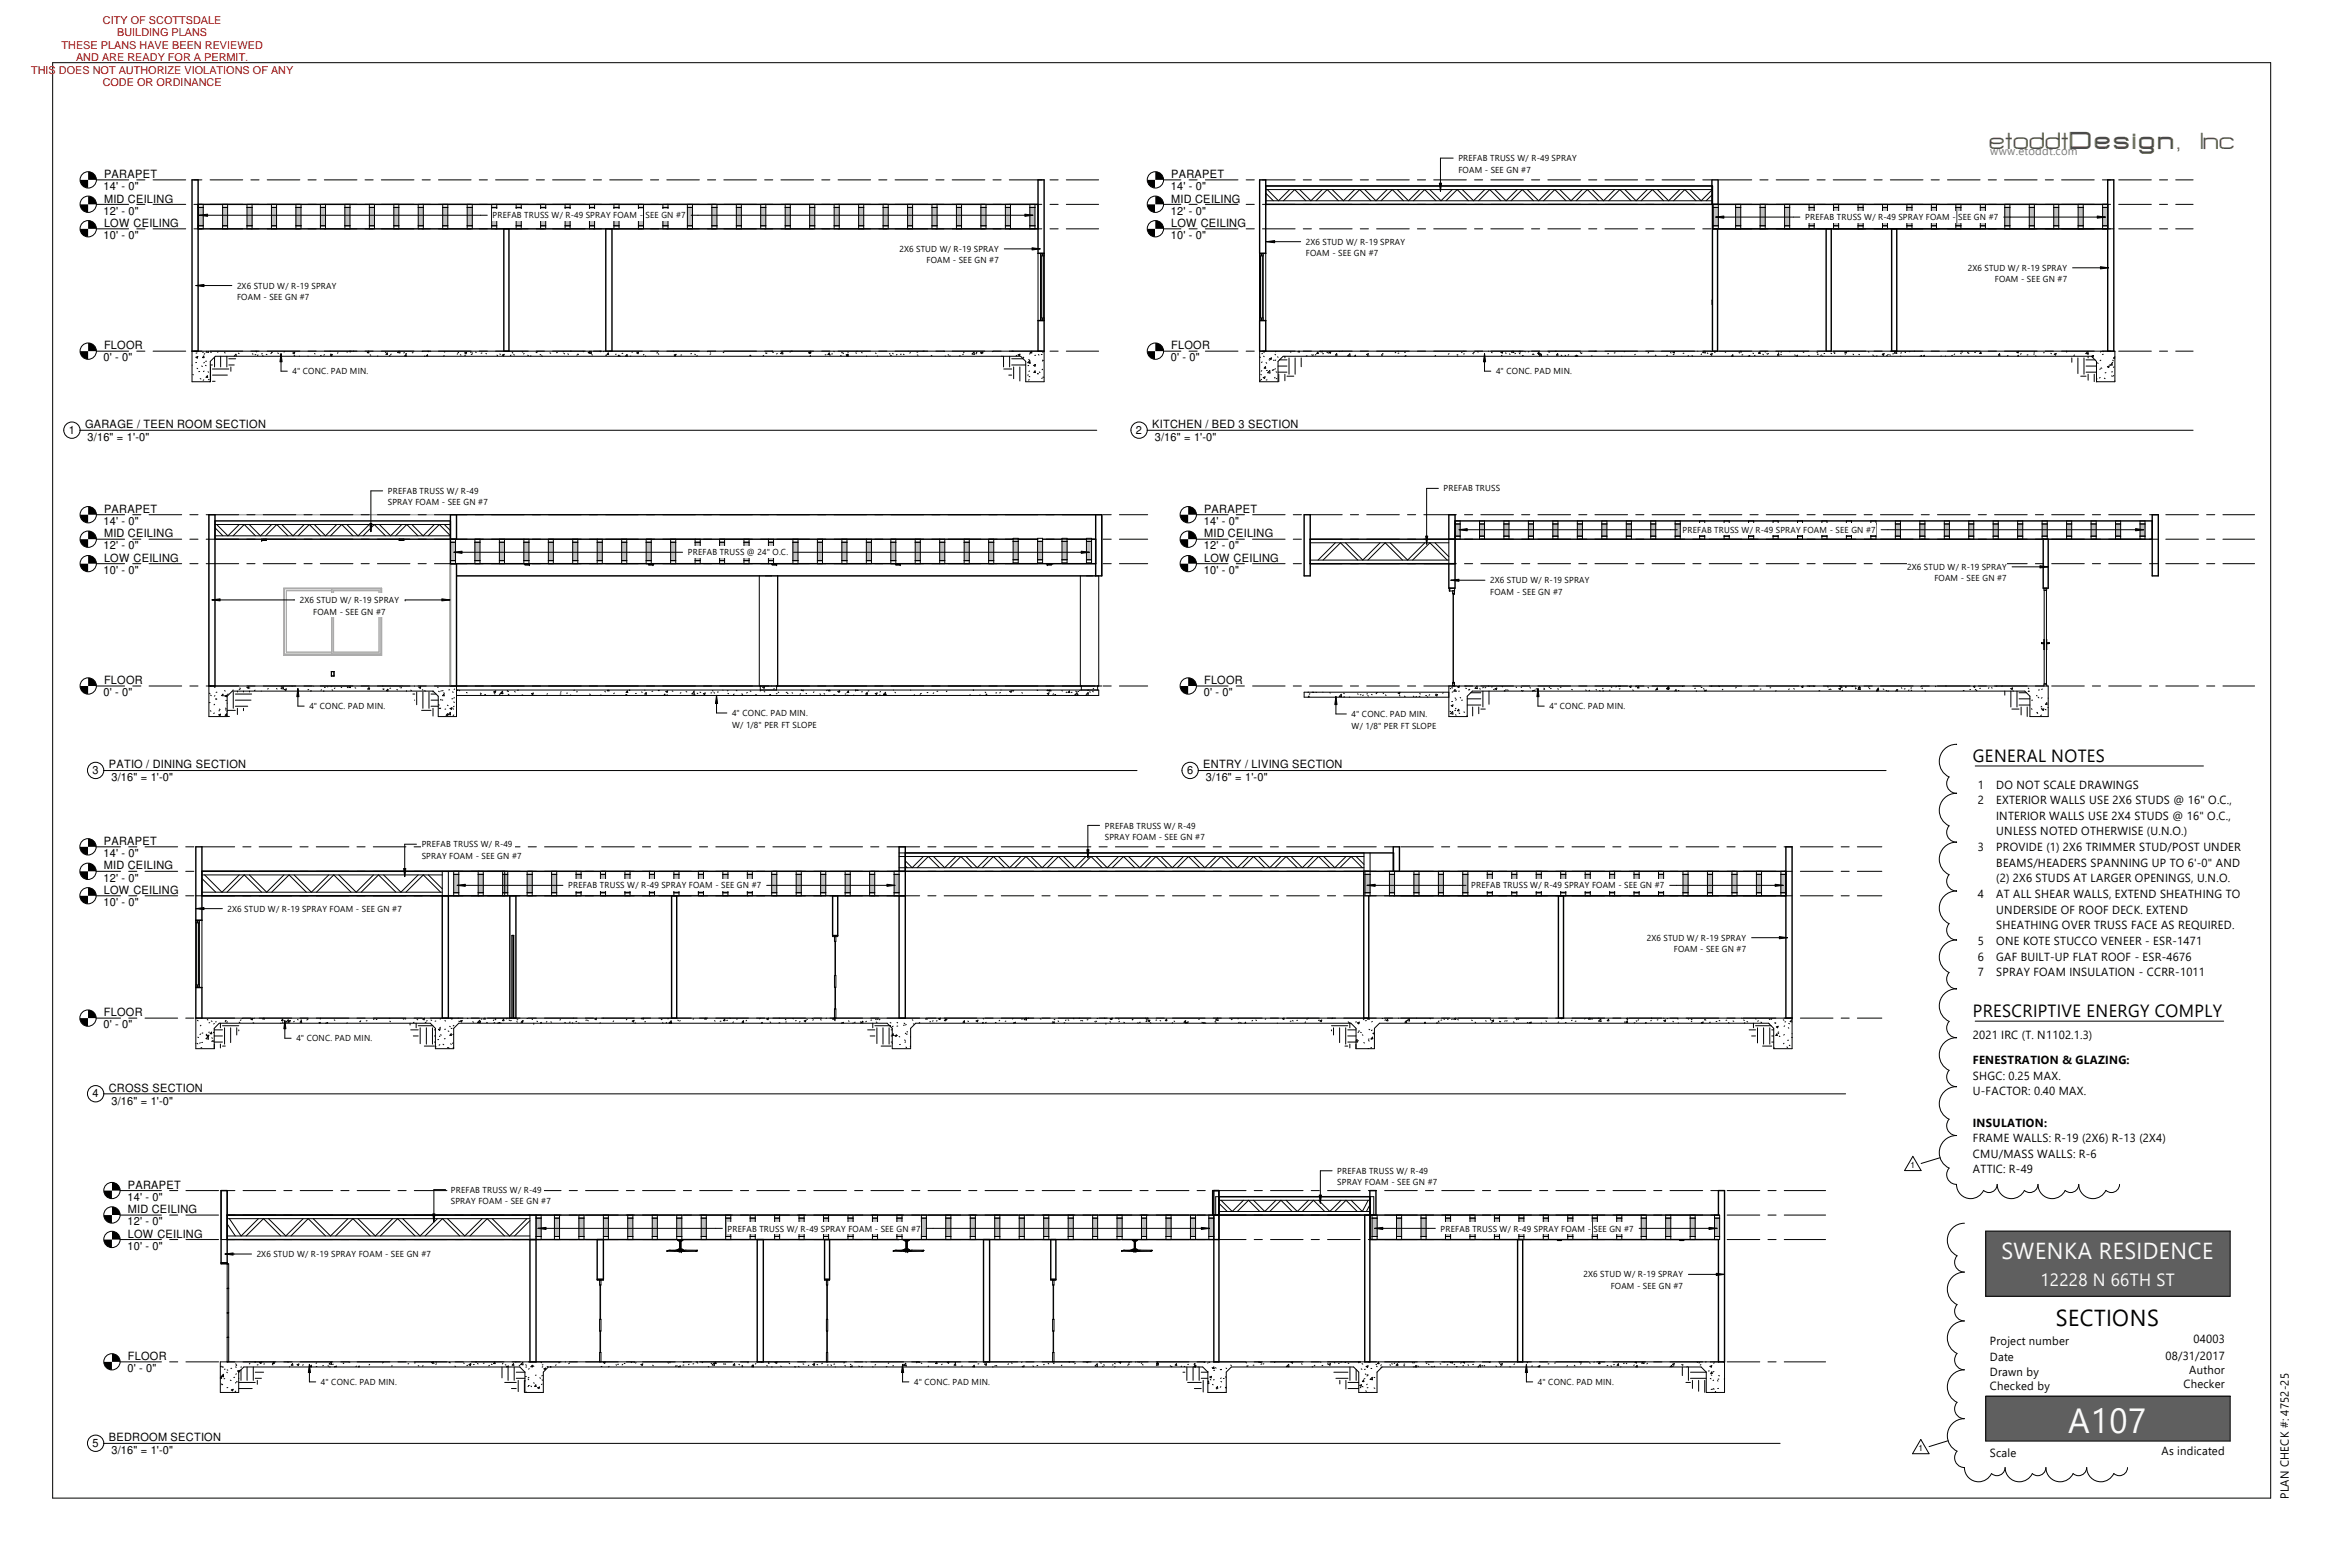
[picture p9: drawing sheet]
<svg xmlns="http://www.w3.org/2000/svg" width="914mm" height="610mm" viewBox="0 0 914 610" stroke-linecap="round" stroke-linejoin="round" font-family="sans-serif">
<defs><g id="words">
<text font-size="13.6" fill="#fbfbfb" x="804.7" y="557.7">A107</text>
<text font-size="9" fill="#fbfbfb" x="778.8" y="489.6">SWENKA RESIDENCE</text>
<text font-size="9" x="800" y="515.7">SECTIONS</text>
<g font-size="7.6" fill="#627d01">
<text x="774.3" y="57.9">etoddtDesign,</text>
<text x="856.5" y="57.9">Inc</text>
</g>
<g font-size="6.9">
<text x="767.7" y="296.5">GENERAL NOTES</text>
<text x="767.7" y="395.7">PRESCRIPTIVE ENERGY COMPLY</text>
</g>
<text font-size="6.9" fill="#fbfbfb" x="794" y="500.2">12228 N 66TH ST</text>
<text font-size="4.6" fill="#797979" x="774.4" y="60.5">www.etoddt.com</text>
<g font-size="4.6">
<text x="769.5" y="306.7">1</text>
<text x="776.7" y="306.7">DO NOT SCALE DRAWINGS</text>
<text x="769.5" y="312.8">2</text>
<text x="776.7" y="312.8">EXTERIOR WALLS USE 2X6 STUDS @ 16&quot; O.C.,</text>
<text x="776.7" y="318.9">INTERIOR WALLS USE 2X4 STUDS @ 16&quot; O.C.,</text>
<text x="776.7" y="325">UNLESS NOTED OTHERWISE (U.N.O.)</text>
<text x="769.5" y="331.1">3</text>
<text x="776.7" y="331.1">PROVIDE (1) 2X6 TRIMMER STUD/POST UNDER</text>
<text x="776.7" y="337.1">BEAMS/HEADERS SPANNING UP TO 6'</text>
<text x="854.8" y="337.1">-</text>
<text x="856.7" y="337.1">0&quot; AND</text>
<text x="776.7" y="343.2">(2) 2X6 STUDS AT LARGER OPENINGS, U.N.O.</text>
<text x="769.5" y="349.3">4</text>
<text x="776.7" y="349.3">AT ALL SHEAR WALLS, EXTEND SHEATHING TO</text>
<text x="776.7" y="355.4">UNDERSIDE OF ROOF DECK. EXTEND</text>
<text x="776.7" y="361.5">SHEATHING OVER TRUSS FACE AS REQUIRED.</text>
<text x="769.5" y="367.6">5</text>
<text x="776.7" y="367.6">ONE KOTE STUCCO VENEER</text>
<text x="834.7" y="367.6">-</text>
<text x="837.8" y="367.6">ESR-1471</text>
<text x="769.5" y="373.7">6</text>
<text x="776.7" y="373.7">GAF BUILT-UP FLAT ROOF</text>
<text x="830.6" y="373.7">-</text>
<text x="833.7" y="373.7">ESR</text>
<text x="841.2" y="373.7">-</text>
<text x="843" y="373.7">4676</text>
<text x="769.5" y="379.7">7</text>
<text x="776.7" y="379.7">SPRAY FOAM INSULATION -</text>
<text x="835.3" y="379.7">CCRR</text>
<text x="846.4" y="379.7">-</text>
<text x="848.3" y="379.7">1011</text>
<text x="767.7" y="404.2">2021 IRC (T. N1102.1.3)</text>
<text x="767.7" y="413.9">FENESTRATION &amp; GLAZING:</text>
<text x="767.7" y="420">SHGC: 0.25 MAX.</text>
<text x="767.7" y="426.1">U</text>
<text x="770.8" y="426.1">-FACTOR: 0.40 MAX.</text>
<text x="767.7" y="438.3">INSULATION:</text>
<text x="767.7" y="444.3">FRAME WALLS: R</text>
<text x="802.1" y="444.3">-19 (2X6) R</text>
<text x="824.5" y="444.3">-</text>
<text x="826.3" y="444.3">13 (2X4)</text>
<text x="767.7" y="450.4">CMU/MASS WALLS: R</text>
<text x="811.6" y="450.4">-6</text>
<text x="767.7" y="456.5">ATTIC: R-49</text>
<text x="774.3" y="523.2">Project number</text>
<text x="853.5" y="522.3">04003</text>
<text x="774.3" y="529.6">Date</text>
<text x="842.6" y="529">08/31/2017</text>
<text x="774.3" y="535.1">Drawn by</text>
<text x="851.9" y="534.5">Author</text>
<text x="890.7" y="539" transform="rotate(-90 890.7 539)">25</text>
<text x="774.3" y="540.7">Checked by</text>
<text x="849.6" y="540">Checker</text>
<text x="774.3" y="566.8">Scale</text>
<text x="841" y="566.2">As indicated</text>
<text x="890.7" y="583.1" transform="rotate(-90 890.7 583.1)">PLAN CHECK #: 4752-</text>
</g>
<g font-size="4.4">
<text x="40.5" y="69.3">PARAPET</text>
<text x="455.7" y="69.3">PARAPET</text>
<text x="40.3" y="74">14'</text>
<text x="47.3" y="74">-</text>
<text x="50" y="74">0&quot;</text>
<text x="455.6" y="74">14' -</text>
<text x="465.3" y="74">0&quot;</text>
<text x="40.3" y="83.5">12'</text>
<text x="40.5" y="78.8">MID CEILING</text>
<text x="47.3" y="83.5">-</text>
<text x="50" y="83.5">0&quot;</text>
<text x="455.6" y="83.5">12' -</text>
<text x="455.7" y="78.8">MID CEILING</text>
<text x="465.3" y="83.5">0&quot;</text>
<text x="40.5" y="88.3">LOW CEILING</text>
<text x="455.7" y="88.3">LOW CEILING</text>
<text x="40.3" y="93">10'</text>
<text x="47.3" y="93">-</text>
<text x="50" y="93">0&quot;</text>
<text x="455.6" y="93">10' -</text>
<text x="465.3" y="93">0&quot;</text>
<text x="40.5" y="135.9">FLOOR</text>
<text x="455.7" y="135.9">FLOOR</text>
<text x="40.3" y="140.6">0' -</text>
<text x="47.6" y="140.6">0&quot;</text>
<text x="455.6" y="140.6">0' -</text>
<text x="462.9" y="140.6">0&quot;</text>
<text x="33.1" y="166.5">GARAGE / TEEN ROOM SECTION</text>
<text x="448.4" y="166.5">KITCHEN / BED 3 SECTION</text>
<text x="26.8" y="168.7">1</text>
<text x="34.1" y="171.6">3/16&quot; = 1'-0&quot;</text>
<text x="442" y="168.7">2</text>
<text x="449.3" y="171.6">3/16&quot; = 1'-0&quot;</text>
<text x="40.5" y="199.5">PARAPET</text>
<text x="468.5" y="199.5">PARAPET</text>
<text x="40.3" y="204.2">14'</text>
<text x="40.5" y="209">MID CEILING</text>
<text x="47.3" y="204.2">-</text>
<text x="50" y="204.2">0&quot;</text>
<text x="468.4" y="204.2">14' -</text>
<text x="468.5" y="209">MID CEILING</text>
<text x="478.1" y="204.2">0&quot;</text>
<text x="40.3" y="213.7">12'</text>
<text x="47.3" y="213.7">-</text>
<text x="50" y="213.7">0&quot;</text>
<text x="468.4" y="213.7">12' -</text>
<text x="478.1" y="213.7">0&quot;</text>
<text x="40.5" y="218.6">LOW CEILING</text>
<text x="468.5" y="218.6">LOW CEILING</text>
<text x="40.3" y="223.3">10'</text>
<text x="47.3" y="223.3">-</text>
<text x="50" y="223.3">0&quot;</text>
<text x="468.4" y="223.3">10' -</text>
<text x="478.1" y="223.3">0&quot;</text>
<text x="40.5" y="266.1">FLOOR</text>
<text x="468.5" y="266.1">FLOOR</text>
<text x="40.3" y="270.8">0' -</text>
<text x="47.6" y="270.8">0&quot;</text>
<text x="468.4" y="270.8">0' -</text>
<text x="475.7" y="270.8">0&quot;</text>
<text x="42.3" y="298.9">PATIO / DINING SECTION</text>
<text x="468.2" y="298.9">ENTRY / LIVING SECTION</text>
<text x="36" y="301.1">3</text>
<text x="43.3" y="304">3/16&quot; = 1'-0&quot;</text>
<text x="461.9" y="301.1">6</text>
<text x="469.2" y="304">3/16&quot; = 1'-0&quot;</text>
<text x="40.4" y="328.7">PARAPET</text>
<text x="40.3" y="333.4">14' -</text>
<text x="50" y="333.4">0&quot;</text>
<text x="40.4" y="338.2">MID CEILING</text>
<text x="40.3" y="342.9">12' -</text>
<text x="40.4" y="347.8">LOW CEILING</text>
<text x="50" y="342.9">0&quot;</text>
<text x="40.3" y="352.5">10' -</text>
<text x="50" y="352.5">0&quot;</text>
<text x="40.4" y="395.4">FLOOR</text>
<text x="40.3" y="400">0' -</text>
<text x="47.5" y="400">0&quot;</text>
<text x="42.3" y="424.6">CROSS SECTION</text>
<text x="36" y="426.9">4</text>
<text x="43.3" y="429.8">3/16&quot; = 1'-0&quot;</text>
<text x="49.6" y="467.1">14' -</text>
<text x="49.7" y="462.4">PARAPET</text>
<text x="59.3" y="467.1">0&quot;</text>
<text x="49.7" y="472">MID CEILING</text>
<text x="49.6" y="476.7">12' -</text>
<text x="59.3" y="476.7">0&quot;</text>
<text x="49.7" y="481.5">LOW CEILING</text>
<text x="49.6" y="486.2">10' -</text>
<text x="59.3" y="486.2">0&quot;</text>
<text x="49.6" y="533.8">0'</text>
<text x="49.7" y="529.1">FLOOR</text>
<text x="54.1" y="533.8">-</text>
<text x="56.9" y="533.8">0&quot;</text>
<text x="36" y="562.9">5</text>
<text x="42.3" y="560.6">BEDROOM SECTION</text>
<text x="43.3" y="565.7">3/16&quot; = 1'-0&quot;</text>
</g>
<g font-size="4.2" fill="#f00">
<text x="40.1" y="9.2">CITY OF SCOTTSDALE</text>
<text x="45.6" y="14.1">BUILDING PLANS</text>
<text x="23.9" y="18.9">THESE PLANS HAVE BEEN REVIEWED</text>
<text x="29.6" y="23.8">AND ARE READY FOR A PERMIT.</text>
<text x="12.1" y="28.7">THIS DOES NOT AUTHORIZE VIOLATIONS OF ANY</text>
<text x="40" y="33.5">CODE OR ORDINANCE</text>
</g>
<g font-size="3.4">
<text x="567.5" y="62.7">PREFAB TRUSS W/ R-49 SPRAY</text>
<text x="567.5" y="67.2">FOAM -</text>
<text x="580.1" y="67.2">SEE GN #7</text>
<text x="191.6" y="84.9">PREFAB TRUSS W/ R</text>
<text x="222.1" y="84.9">-</text>
<text x="223.4" y="84.9">49 SPRAY FOAM</text>
<text x="248.9" y="84.9">-</text>
<text x="251.2" y="84.9">SEE GN #7</text>
<text x="702.4" y="85.6">PREFAB TRUSS W/ R</text>
<text x="732.9" y="85.6">-</text>
<text x="734.2" y="85.6">49 SPRAY FOAM</text>
<text x="759.7" y="85.6">-</text>
<text x="762" y="85.6">SEE GN #7</text>
<text x="508.1" y="95.2">2X6 STUD W/ R-</text>
<text x="532.6" y="95.2">19 SPRAY</text>
<text x="350" y="98">2X6 STUD W/ R-19 SPRAY</text>
<text x="508.1" y="99.7">FOAM</text>
<text x="518.5" y="99.7">-</text>
<text x="520.7" y="99.7">SEE GN #7</text>
<text x="360.5" y="102.5">FOAM -</text>
<text x="373" y="102.5">SEE GN #7</text>
<text x="765.6" y="105.4">2X6 STUD W/ R</text>
<text x="788.8" y="105.4">-</text>
<text x="790.1" y="105.4">19 SPRAY</text>
<text x="92.2" y="112.3">2X6 STUD W/ R</text>
<text x="115.4" y="112.3">-</text>
<text x="116.7" y="112.3">19 SPRAY</text>
<text x="776.2" y="109.9">FOAM</text>
<text x="786.5" y="109.9">-</text>
<text x="788.7" y="109.9">SEE GN #7</text>
<text x="92.2" y="116.8">FOAM</text>
<text x="102.6" y="116.8">-</text>
<text x="104.8" y="116.8">SEE GN #7</text>
<text x="113.8" y="145.6">4&quot; CONC. PAD MIN.</text>
<text x="582.1" y="145.6">4&quot; CONC. PAD MIN.</text>
<text x="561.7" y="191.2">PREFAB TRUSS</text>
<text x="150.9" y="192.2">PREFAB TRUSS W/ R-49</text>
<text x="150.9" y="196.6">SPRAY FOAM</text>
<text x="172" y="196.6">-</text>
<text x="174.2" y="196.6">SEE GN #7</text>
<text x="654.7" y="207.3">PREFAB TRUSS W/ R</text>
<text x="685.2" y="207.3">-</text>
<text x="686.5" y="207.3">49 SPRAY FOAM</text>
<text x="712" y="207.3">-</text>
<text x="714.2" y="207.3">SEE GN #7</text>
<text x="267.7" y="216">PREFAB TRUSS @ 24&quot; O.C.</text>
<text x="742.1" y="221.7">2X6 STUD W/ R-</text>
<text x="766.6" y="221.7">19 SPRAY</text>
<text x="579.8" y="226.9">2X6 STUD W/ R-19 SPRAY</text>
<text x="752.7" y="226.2">FOAM</text>
<text x="763" y="226.2">-</text>
<text x="765.2" y="226.2">SEE GN #7</text>
<text x="579.8" y="231.4">FOAM -</text>
<text x="592.4" y="231.4">SEE GN #7</text>
<text x="116.7" y="234.6">2X6 STUD W/ R-</text>
<text x="121.9" y="239.1">FOAM -</text>
<text x="134.5" y="239.1">SEE GN #7</text>
<text x="141.1" y="234.6">19 SPRAY</text>
<text x="120.4" y="275.9">4&quot; CONC. PAD MIN.</text>
<text x="602.9" y="275.9">4&quot; CONC. PAD MIN.</text>
<text x="284.9" y="278.6">4&quot; CONC. PAD MIN.</text>
<text x="525.9" y="278.9">4&quot; CONC. PAD MIN.</text>
<text x="284.9" y="283">W/ 1/8&quot; PER FT SLOPE</text>
<text x="525.9" y="283.4">W/ 1/8&quot; PER FT SLOPE</text>
<text x="429.9" y="322.3">PREFAB TRUSS W/ R-49</text>
<text x="164.1" y="329.6">PREFAB TRUSS W/ R-</text>
<text x="195.9" y="329.6">49</text>
<text x="429.9" y="326.8">SPRAY FOAM</text>
<text x="450.9" y="326.8">-</text>
<text x="453.2" y="326.8">SEE GN #7</text>
<text x="164.1" y="334.1">SPRAY FOAM -</text>
<text x="187.4" y="334.1">SEE GN #7</text>
<text x="221.1" y="345.6">PREFAB TRUSS W/ R-</text>
<text x="252.9" y="345.6">49 SPRAY FOAM</text>
<text x="278.3" y="345.6">-</text>
<text x="280.6" y="345.6">SEE GN #7</text>
<text x="572.5" y="345.6">PREFAB TRUSS W/ R-49 SPRAY FOAM</text>
<text x="629.7" y="345.6">-</text>
<text x="632" y="345.6">SEE GN #7</text>
<text x="88.6" y="354.7">2X6 STUD W/ R</text>
<text x="111.7" y="354.7">-19 SPRAY FOAM</text>
<text x="138.5" y="354.7">-</text>
<text x="140.8" y="354.7">SEE GN #7</text>
<text x="640.8" y="366">2X6 STUD W/ R-</text>
<text x="665.2" y="366">19 SPRAY</text>
<text x="651.3" y="370.5">FOAM</text>
<text x="661.6" y="370.5">-</text>
<text x="663.8" y="370.5">SEE GN #7</text>
<text x="115.3" y="405.1">4&quot; CONC. PAD MIN.</text>
<text x="743.4" y="454.5">1</text>
<text x="520.4" y="456.6">PREFAB TRUSS W/ R-49</text>
<text x="520.4" y="461.1">SPRAY FOAM -</text>
<text x="543.6" y="461.1">SEE GN #7</text>
<text x="175.4" y="464">PREFAB TRUSS W/ R-49</text>
<text x="175.4" y="468.5">SPRAY FOAM</text>
<text x="196.5" y="468.5">-</text>
<text x="198.7" y="468.5">SEE GN #7</text>
<text x="283.1" y="479.1">PREFAB TRUSS W/ R</text>
<text x="313.6" y="479.1">-49 SPRAY FOAM</text>
<text x="340.4" y="479.1">-</text>
<text x="342.7" y="479.1">SEE GN #7</text>
<text x="560.5" y="479.1">PREFAB TRUSS W/ R-49 SPRAY FOAM -</text>
<text x="620.1" y="479.1">SEE GN #7</text>
<text x="99.9" y="489">2X6 STUD W/ R-</text>
<text x="124.4" y="489">19 SPRAY FOAM -</text>
<text x="152.1" y="489">SEE GN #7</text>
<text x="616.2" y="497">2X6 STUD W/ R-</text>
<text x="640.7" y="497">19 SPRAY</text>
<text x="626.7" y="501.4">FOAM -</text>
<text x="639.3" y="501.4">SEE GN #7</text>
<text x="124.9" y="538.8">4&quot; CONC. PAD MIN.</text>
<text x="355.7" y="538.8">4&quot; CONC. PAD MIN.</text>
<text x="598.4" y="538.8">4&quot; CONC. PAD MIN.</text>
<text x="746.5" y="564.6">1</text>
</g>
</g></defs>
<g fill="#c0c0c0">
<path d="M105.6 80.7h2v7.1h-2z"/>
<path d="M96.1 80.7h2v7.1h-2z"/>
<path d="M86.6 80.7h2v7.1h-2z"/>
<path d="M77.1 80.7h2v7.1h-2z"/>
<path d="M134.2 80.7h2v7.1h-2z"/>
<path d="M124.7 80.7h2v7.1h-2z"/>
<path d="M115.1 80.7h2v7.1h-2z"/>
<path d="M162.7 80.7h2v7.1h-2z"/>
<path d="M153.2 80.7h2v7.1h-2z"/>
<path d="M143.7 80.7h2v7.1h-2z"/>
<path d="M191.3 80.7h2v7.1h-2z"/>
<path d="M181.8 80.7h2v7.1h-2z"/>
<path d="M172.3 80.7h1.9v7.1h-1.9z"/>
<path d="M219.9 80.7h1.9v7.1h-1.9z"/>
<path d="M210.4 80.7h1.9v7.1h-1.9z"/>
<path d="M200.8 80.7h2v7.1h-2z"/>
<path d="M248.4 80.7h2v7.1h-2z"/>
<path d="M238.9 80.7h2v7.1h-2z"/>
<path d="M229.4 80.7h2v7.1h-2z"/>
<path d="M277 80.7h2v7.1h-2z"/>
<path d="M267.5 80.7h2v7.1h-2z"/>
<path d="M257.9 80.7h2v7.1h-2z"/>
<path d="M305.5 80.7h2v7.1h-2z"/>
<path d="M296 80.7h2v7.1h-2z"/>
<path d="M286.5 80.7h2v7.1h-2z"/>
<path d="M334.1 80.7h2v7.1h-2z"/>
<path d="M324.6 80.7h2v7.1h-2z"/>
<path d="M315 80.7h2v7.1h-2z"/>
<path d="M362.6 80.7h2v7.1h-2z"/>
<path d="M353.1 80.7h2v7.1h-2z"/>
<path d="M343.6 80.7h2v7.1h-2z"/>
<path d="M372.2 80.7h1.9v7.1h-1.9z"/>
<path d="M381.7 80.7h2v7.1h-2z"/>
<path d="M391.2 80.7h2v7.1h-2z"/>
<path d="M400.7 80.7h2v7.1h-2z"/>
</g>
<g fill="#fff">
<path d="M74.7 136.6h331.6v11.9h-331.6z"/>
<path d="M81.8 138.6h9.9v9.9h-9.9z"/>
<path d="M389.3 138.6h9.8v9.9h-9.8z"/>
</g>
<g fill="none" stroke="#000" stroke-width=".39">
<path d="M77.1 79.5h2v9.5h-2zM86.6 79.5h2v9.5h-2zM96.1 79.5h2v9.5h-2zM105.6 79.5h2v9.5h-2zM115.1 79.5h2v9.5h-2zM124.7 79.5h2v9.5h-2zM134.2 79.5h2v9.5h-2zM143.7 79.5h2v9.5h-2zM153.2 79.5h2v9.5h-2zM162.7 79.5h2v9.5h-2zM172.3 79.5h1.9v9.5h-1.9zM181.8 79.5h2v9.5h-2z"/>
<path d="M191.3 79.5h2v9.5h-2zM200.8 79.5h2v9.5h-2zM210.4 79.5h1.9v9.5h-1.9zM219.9 79.5h1.9v9.5h-1.9zM229.4 79.5h2v9.5h-2zM238.9 79.5h2v9.5h-2zM248.4 79.5h2v9.5h-2zM257.9 79.5h2v9.5h-2zM267.5 79.5h2v9.5h-2zM277 79.5h2v9.5h-2zM286.5 79.5h2v9.5h-2zM296 79.5h2v9.5h-2z"/>
<path d="M305.5 79.5h2v9.5h-2zM315 79.5h2v9.5h-2zM324.6 79.5h2v9.5h-2zM334.1 79.5h2v9.5h-2zM343.6 79.5h2v9.5h-2zM353.1 79.5h2v9.5h-2zM362.6 79.5h2v9.5h-2zM372.2 79.5h1.9v9.5h-1.9zM381.7 79.5h2v9.5h-2zM391.2 79.5h2v9.5h-2zM400.7 79.5h2v9.5h-2zM77.1 80.7h2"/>
<path d="M77.1 87.8h2M86.6 80.7h2M86.6 87.8h2M96.1 80.7h2M96.1 87.8h2M105.6 80.7h2M105.6 87.8h2M115.1 80.7h2M115.1 87.8h2M124.7 80.7h2M124.7 87.8h2M134.2 80.7h2"/>
<path d="M134.2 87.8h2M143.7 80.7h2M143.7 87.8h2M153.2 80.7h2M153.2 87.8h2M162.7 80.7h2M162.7 87.8h2M172.3 80.7h1.9M172.3 87.8h1.9M181.8 80.7h2M181.8 87.8h2M191.3 80.7h2"/>
<path d="M191.3 87.8h2M200.8 80.7h2M200.8 87.8h2M210.4 80.7h1.9M210.4 87.8h1.9M219.9 80.7h1.9M219.9 87.8h1.9M229.4 80.7h2M229.4 87.8h2M238.9 80.7h2M238.9 87.8h2M248.4 80.7h2"/>
<path d="M248.4 87.8h2M257.9 80.7h2M257.9 87.8h2M267.5 80.7h2M267.5 87.8h2M277 80.7h2M277 87.8h2M286.5 80.7h2M286.5 87.8h2M296 80.7h2M296 87.8h2M305.5 80.7h2"/>
<path d="M305.5 87.8h2M315 80.7h2M315 87.8h2M324.6 80.7h2M324.6 87.8h2M334.1 80.7h2M334.1 87.8h2M343.6 80.7h2M343.6 87.8h2M353.1 80.7h2M353.1 87.8h2M362.6 80.7h2"/>
<path d="M362.6 87.8h2M372.2 80.7h1.9M372.2 87.8h1.9M381.7 80.7h2M381.7 87.8h2M391.2 80.7h2M391.2 87.8h2M400.7 80.7h2M400.7 87.8h2M403.9 98.6h2.4v26.1h-2.4zM404.9 98.6v26.1M404.9 99.5h1.4"/>
<path d="M404.9 98.8h1.4M405.2 99.5v24.2M405.6 98.8v.7M405.9 99.5v24.2M74.7 136.6h331.6v11.9h-7.2v-7.9l-2-2h-313.3l-2 2v7.9h-7.1zM76.2 139l.8-.3-.2 .6zM76.5 136.7l.3 .2M76.6 137.3l-.3 .1M79.2 137h-.4M79.3 138.5l.1 .6h-.6zM79.7 137.6l-.3 .2M80.5 136.6l-.3 .3 .9 .2v-.5"/>
<path d="M81.9 136.9l.3 .2M83.5 138.9v3.8M84.9 136.8l-.2 .2M85.9 138.6v4.1M87.3 137.2l.3 .1M88.3 138.6v4.1M89 139.6h2.7M91.1 138.6l.7-.8 .1 .8M92.8 137.4l.2 .2M98.2 137.6l.3 .2M99.5 136.6l.4 .3v-.3M99.6 138h-.4"/>
<path d="M100.4 138.1l-.2 .2M102.1 137.6l-.3 .1M102.2 138.3l.2 .3M103.6 137.8l.3 .2M105.6 137.4l-.2 .2M106 137.1l-.4 .1M108.1 137.3l.2 .2M109 138.1l.3 .2M110.8 136.7l-.3 .2M114 137.3l.7-.3-.2 .7zM114.4 138.3l.3 .2M116.5 138.5v.1"/>
<path d="M119.8 138.5l.1 .1M122.4 137.5l.2 .2M125 138.3h-.3M126.3 138l-.3 .2M128.4 136.6l.1 .1M128.6 138.1l.7-.2-.2 .6zM128.9 137.8h-.4M131.5 137.2l-.2 .2M135.3 136.9h-.3M136.2 136.6h.1M136.6 136.6l-.1 .1M143.4 136.6l.1 .7-.6-.1z"/>
<path d="M144 138l.3 .2M147 138.5l-.1 .1M149.9 137l.3 .2M150.7 137.3l.1 .6-.6-.1zM151.8 138.4h-.3M152.2 137.8l-.2 .2M155.2 136.6l-.5 .6 .9 .1-.1-.7M157.4 137.1l-.3 .2M158 137.9l.1 .7-.6-.1zM158.2 137.5l-.3 .1M160.7 137.2h-.3M164.6 136.7l-.3 .1"/>
<path d="M165.3 138.6h-.1M165.8 138.6l.5-.6 .1 .6M166.5 136.6l.3 .2v-.2M167.4 136.6l.2 .1M172.8 136.8l.3 .2M172.8 138.3l-.2 .3M178.1 137.6l-.2 .2M178.2 137l.3 .2M179.1 138l.3 .2M180.8 137.3l.8-.3-.2 .6zM181.1 138.2h-.3M183.3 136.9l-.2 .2"/>
<path d="M183.6 137.2l.3 .2M183.7 137.8l-.4 .1M185 136.9l.3 .3M187.5 137.3l-.3 .1M189.1 137.5l.2 .2M193.4 138.1l.2 .3M194.5 137.7l.2 .2M195.5 138.1l.7-.3-.2 .7zM197.8 136.6l.2 .1M198.8 138.1l-.2 .2M199.3 137.1l.3 .3M199.9 137.9l.3 .2"/>
<path d="M203.2 136.8l.3 .2M204 137.5l-.3 .2M205.3 138.2l.3 .1M206.6 138.5h-.3M208.6 137l.3 .2M209.3 136.7l-.3 .2M210.4 138h-.3M210.7 138.4l.3 .2M214 137.2l.3 .3M216.9 137.2h-.4M219.4 136.8l-.3 .1M219.4 137.5l.3 .2"/>
<path d="M220.9 137.6l.3 .3M222 136.6h.2M224.7 138l-.2 .2M224.8 137.7l.3 .2M226.9 136.6l.2 .3M229.4 136.7l.1 .6-.6-.1zM229.9 136.6l-.7 .7 .9 .2-.1-.9M230 137.3l-.3 .2M230.3 138l.2 .1M233.4 136.6l.3 .2v-.2M235.1 136.6l-.3 .2M235.7 138.2l.3 .1"/>
<path d="M236.7 137.3l.1 .6h-.6zM239.8 137.8h-.3M240.5 138.6l.3-.4 .1 .4M241.1 138.4l.3 .2M242.4 137.5h-.4M244 137.9l.1 .7-.6-.1zM245.4 138.5l-.1 .1M246.2 136.9l-.3 .1M247.8 137.3l.7-.3-.2 .6zM250.6 137.9l-.3 .2M251.2 138.6h.1M255.8 137.1l-.2 .2"/>
<path d="M256.1 137.6l.2 .2M262 136.6l.3 .2M262.3 138.1l.8-.3-.3 .6zM262.7 138.4l-.3 .1M265.3 138.1h-.4M269.1 137.6h-.3M270.3 137.8l.3 .2M271.3 138.3l-.2 .3M275.5 136.7l-.3 .1M276.3 136.8l.2 .2M276.6 137.7l-.3 .1M281.7 137l-.3 .2"/>
<path d="M292 138.3l.2 .2M292.1 138.2l-.4 .1M297.2 138.3l-.3 .2M297.9 137.3l.6 .1M300.3 136.6h.3M301 137l-.3 .1M302.4 137.5l-.2 .2M304.5 136.7l.1 1-.9-.2zM307.6 136.8l-.2 .2M307.8 136.6h.4M314.7 137.2l.7-.2-.2 .6zM315.2 138.6l.1-.2 .1 .2"/>
<path d="M315.4 136.7l.1 .6-.6-.1zM321.4 138h-.3M322.7 137.3l.1 .6h-.6zM323.1 138l-.2 .2M323.9 137.7h-.3M324.4 136.7l.3 .1M327.1 138.3l.2 .2M327.8 137.2h-.4M328.3 137.4l-.3 .2M329.3 138l.6-.2-.1 .6zM329.8 136.9l.3 .2M329.9 137.9l.2 .7-.7-.1z"/>
<path d="M333 137.2l.2 .3M333.5 136.6l-.2 .2M335.2 137.1l.3 .2M337.2 138.6h.1M340.7 137.3l.2 .2M341.4 138.5l.1 .1M346.1 137.6l.3 .2M346.8 138.3h-.3M347.3 137.5l.3 .2M349 137.9l-.2 .2M350.7 137.8h-.3M351.5 137.8l.3 .2"/>
<path d="M353.4 136.6v.1M354.2 137.2l-.2 .2M356.9 138l.3 .2M357.1 136.9l-.3 .1M359.2 136.6l-.1 .1M359.6 136.6l-.3 .1M362.3 138.3l.3 .1M367.2 136.6h.3M367.7 138.5l.2 .1M368.9 138l.3 .2M369.7 138.4l-.2 .2M373.6 138.4l-.3 .1"/>
<path d="M374.9 137.8l-.3 .2M374.9 136.9l.2 .3M379 136.9l.1 1-.9-.2zM380 137.6h-.3M380.2 137l-.3 .2M381.6 137.2l.7-.3-.2 .7zM382.6 137.2l-.4 .1M386.4 136.7l-.3 .1M389.8 138.6h.1M390.5 138.6v4.1M392.9 138.6v4.1M393.7 139.6h4.4"/>
<path d="M393.7 136.6h.5M395.6 138.3l-.2 .2M396.2 138l.7-.2-.2 .6zM398.1 138.9l.3 .2M400.3 139.9l.3 .1M400.9 137.5l-.3 .3M401.4 136.7l.1 .6-.6-.1zM403 138.2l-.4 .1M404 137.9l.3 .2M404.9 123.7h1.4M404.9 124.4h1.4M405.5 137.9h-.3"/>
<path d="M405.6 123.7v.7M406 136.9l-.3 .2M74.7 142l.1 .1M75 145.6l.2 .2M76.5 141l-.3 .1M76.7 143.3l.2 .1M77.7 144.5l-.4 .1M77.9 147.3l.3 .1M78.5 142.4l.2 .2M79.3 147.7l-.3 .3M79.4 144.4l-.2 .2M79.5 141l-.2 .2"/>
<path d="M79.9 142.1l.3 .2M80.3 140.5h-.3M80.7 146.2l.1 .6h-.6zM80.9 144.6l.3 .2M81.4 147.7h-.3M81.8 142h.9M81.8 148.3l-.2 .2M81.9 142.7v5.8M82.7 145.9h5.8M82.7 143.6h6.3M82.7 148.3h1M89 142h2.1"/>
<path d="M89.8 142.7v1.7M390.6 143.6h3.1M392.5 145.9h1.2M393.7 142h5.4M394.4 142.7v4.6M396.8 142.7v5.5M400.2 145.9h-.4M400.3 142.2h-.3M400.4 146.4l.3 .2M400.5 147.7l-.3 .2M400.6 141.1l.2 .3M400.6 144.3l-.3 .2"/>
<path d="M400.7 140.3l.1 .9-.9-.1zM400.7 140.9l-.2 .2M402.2 142.2l.7-.3-.2 .6zM402.8 144.3l.1 .6h-.6zM402.8 141.9h-.3M403.7 145.3l.3 .2M404 145.4h-.3M404.4 144.7l.3 .2M405.6 147l-.3 .2M405.7 140.1l.3 .2M405.7 143.6l-.2 .2M405.8 140.3l-.2 .2"/>
<path d="M405.8 146.6l.3 .2"/>
</g>
<path d="M74.7 70h2.4v66.6h-2.4zM77.1 79.5h326.8M403.9 70h2.4v28.6h-2.4zM77.1 89h326.8M196 89v47.6h2v-47.6M235.7 89v47.6h2.4v-47.6M403.9 124.7h2.4v11.9h-2.4z" fill="none" stroke="#000" stroke-width=".55"/>
<g fill="#c0c0c0">
<path d="M818.1 80.7h2v7.1h-2z"/>
<path d="M808.6 80.7h2v7.1h-2z"/>
<path d="M799.1 80.7h2v7.1h-2z"/>
<path d="M789.6 80.7h2v7.1h-2z"/>
<path d="M780.1 80.7h2v7.1h-2z"/>
<path d="M770.6 80.7h1.9v7.1h-1.9z"/>
<path d="M761 80.7h2v7.1h-2z"/>
<path d="M751.5 80.7h2v7.1h-2z"/>
<path d="M742 80.7h2v7.1h-2z"/>
<path d="M732.5 80.7h1.9v7.1h-1.9z"/>
<path d="M723 80.7h2v7.1h-2z"/>
<path d="M713.4 80.7h2v7.1h-2z"/>
<path d="M703.9 80.7h2v7.1h-2z"/>
<path d="M694.4 80.7h2v7.1h-2z"/>
<path d="M684.9 80.7h2v7.1h-2z"/>
<path d="M675.3 80.7h2v7.1h-2z"/>
<path d="M666.6 80.7h2v7.1h-2z"/>
</g>
<g fill="#fff">
<path d="M490.1 136.6h332.8v11.9h-332.8z"/>
<path d="M497.3 138.6h9.9v9.9h-9.9z"/>
<path d="M805.9 138.6h9.9v9.9h-9.9z"/>
</g>
<g fill="none" stroke="#000" stroke-width=".39">
<path d="M492.4 78.1h173.9M492.4 73.7h173.9M492.4 72.3h173.9M492.5 75.1l3 3M493.1 73.7l4.4 4.4 4.3-4.4M499.4 78.1l4.4-4.4 4.3 4.4M505.7 73.7l4.4 4.4 4.4-4.4M512.1 78.1l4.3-4.4 4.4 4.4M518.4 73.7l4.3 4.4 4.4-4.4M524.7 78.1l4.4-4.4 4.3 4.4M531 73.7l4.4 4.4 4.3-4.4M537.4 78.1l4.3-4.4 4.4 4.4"/>
<path d="M543.7 73.7l4.3 4.4 4.4-4.4M550 78.1l4.4-4.4 4.4 4.4M556.3 73.7l4.4 4.4 4.4-4.4M562.7 78.1l4.3-4.4 4.4 4.4M569 73.7l4.4 4.4 4.3-4.4M575.3 78.1l4.4-4.4 4.3 4.4M581.7 73.7l4.3 4.4 4.4-4.4M588 78.1l4.3-4.4 4.4 4.4M594.3 73.7l4.4 4.4 4.3-4.4M600.6 78.1l4.4-4.4 4.3 4.4M606.9 73.7l4.4 4.4 4.4-4.4M613.3 78.1l4.3-4.4 4.4 4.4"/>
<path d="M619.6 73.7l4.3 4.4 4.4-4.4M625.9 78.1l4.4-4.4 4.4 4.4M632.3 73.7l4.3 4.4 4.4-4.4M638.6 78.1l4.4-4.4 4.3 4.4M644.9 73.7l4.4 4.4 4.3-4.4M651.2 78.1l4.4-4.4 4.3 4.4M657.6 73.7l4.3 4.4 4.4-4.4M666.3 75.6l-2.4 2.5M490.1 98.6h2.4v26.1h-2.4zM490.1 99.5h1.4M490.1 98.8h1.4M490.5 99.5v24.2"/>
<path d="M490.9 98.8v.7M491.2 99.5v24.2M491.5 98.6v26.1M666.6 80.7h2M666.6 87.8h2M668.6 89v-9.5h-2v9.5h155.9M675.3 89v-9.5h2v9.5M675.3 80.7h2M675.3 87.8h2M684.9 89v-9.5h2v9.5M684.9 80.7h2M684.9 87.8h2"/>
<path d="M694.4 89v-9.5h2v9.5M694.4 80.7h2M694.4 87.8h2M703.9 89v-9.5h2v9.5M703.9 80.7h2M703.9 87.8h2M713.4 89v-9.5h2v9.5M713.4 80.7h2M713.4 87.8h2M723 89v-9.5h2v9.5M723 80.7h2M723 87.8h2"/>
<path d="M732.5 89v-9.5h1.9v9.5M732.5 80.7h1.9M732.5 87.8h1.9M742 89v-9.5h2v9.5M742 80.7h2M742 87.8h2M751.5 89v-9.5h2v9.5M751.5 80.7h2M751.5 87.8h2M761 89v-9.5h2v9.5M761 80.7h2M761 87.8h2"/>
<path d="M770.6 89v-9.5h1.9v9.5M770.6 80.7h1.9M770.6 87.8h1.9M780.1 89v-9.5h2v9.5M780.1 80.7h2M780.1 87.8h2M789.6 89v-9.5h2v9.5M789.6 80.7h2M789.6 87.8h2M799.1 89v-9.5h2v9.5M799.1 80.7h2M799.1 87.8h2"/>
<path d="M808.6 89v-9.5h2v9.5M808.6 80.7h2M808.6 87.8h2M818.1 89v-9.5h2v9.5M818.1 80.7h2M818.1 87.8h2M666.2 116.8l.1 1.6zM490.1 136.6h332.8v11.9h-7.1v-7.9l-2-2h-314.5l-2 2v7.9h-7.2zM490.1 123.7h1.4M490.1 124.4h1.4M490.2 138.9l.2 .2M490.9 123.7v.7"/>
<path d="M491.2 137.5l-.2 .1M491.7 138.6l.2 .2M492 136.9l-.3 .1M493.8 140l.3 .1M494 139.5l.7-.3-.2 .7zM496.1 137.8l.3 .2M496.5 136.7l-.2 .2M497.1 138.8l.2 .2M497.8 140h3M498 139.8h.1M500 138.6v.6M501.6 139.2v6.4"/>
<path d="M502 136.8l.3 .2M503.9 139.2v6.4M505.2 136.6l-.1 .3h.6l-.1-.3M506.3 139.2v3.5M508.6 138.4l-.3 .1M510.4 138l.2 .3M511.1 138.1h-.3M512 137.9l-.2 .2M512.8 136.9l.2 .6h-.6zM513.8 136.6l-.2 .2 .9 .1v-.3M515 137.6h-.4M516.3 137l.3 .2"/>
<path d="M517.1 137l.8-.2-.2 .6zM517.2 137.2l-.2 .2M520.1 137.5l.1 .7-.6-.1zM521.4 136.7l-.3 .1M522.3 136.6l-.2 .2M525.2 137.6l.2 1-1-.2zM527 138.6l.4-.4 .1 .4M531.7 137.9l.7-.3-.1 .6zM532 138.5l.1 .1M532.7 138.5l-.1 .1M537.8 137.8l-.2 .2M537.9 138.2l-.3 .1"/>
<path d="M538 137.5l.2 .2M543.1 137.1l-.3 .1M544 136.6l.1 .1M544.3 137.4h-.3M546.6 138.6l.4-.2v.2M546.9 137l-.4 .1M558.6 138.3l-.3 .2M563.8 137.6l-.3 .2M567.1 138.5l.2 .1M567.3 138h-.4M569 136.9l-.3 .3M569.6 136.6l.2 .2"/>
<path d="M569.8 137.7h-.3M573.1 137.5l.2 .2M573.7 137.2h-.4M574.9 136.8l.3 .2M579.2 136.6v.1M580.3 137l.3 .2M584 137l.8-.2-.3 .6zM584.5 138.2l-.3 .2M585.8 137.3l.3 .2M587.3 137.7l.3 .2M588.4 136.6l-.3 .3 .9 .2-.1-.5M589.7 137.5l-.3 .1"/>
<path d="M591.2 137.5l.3 .2M591.2 136.6l-.1 .3h.6l-.1-.3M592.7 138.3h-.3M593.3 136.7l.2 .2M595 136.7l-.3 .2M596.6 137.8h-.4M596.6 137.8l.3 .1M598.6 137.8l.8-.2-.3 .6zM598.8 136.9l.1 .6h-.6zM599 138.6l.7-.8 .1 .8M602 138l.3 .1M603 136.9l-.3 .1"/>
<path d="M605.5 136.6l-.3 .1M606.1 137.5l.1 .7-.6-.1zM607.4 138.2l.3 .2M609 138.2l.2 .2M610.4 138l-.3 .2M612.9 138.4l.2 .2M613 138.6l.4-.4 .1 .4M613.4 138.6l.5-.2v.2M614.9 137.2l.2 .2M615.6 137.3l-.3 .2M619.5 138.4l-.3 .1M620.8 136.6l-.2 .2"/>
<path d="M625.9 137.6h-.3M628.4 137.2l-.3 .1M632.3 136.8h-.3M636.3 137.8l-.2 .2M641.5 137.1l-.2 .2M644.1 138.1l.3 .2M646.5 136.6l-.1 .1M648.8 138.2l-.3 .1M650 137.1l.2 .2M651 137l.6-.3-.2 .6zM651.4 137.9l-.4 .1M655.2 137.4l-.3 .1"/>
<path d="M657 138.3l-.2 .3M658.4 138.3l.2 .3M660.6 136.6l.1 .1M662.1 137.7l-.2 .2M663.1 136.6l-.5 .6 .9 .1-.1-.7M664.3 137.3l.3 .2M665.5 137.8l.7-.3-.2 .7zM665.8 136.7l.3 .2M667.4 136.9l-.2 .3M671.2 136.9l.3 .2M673.7 138.6l.5-.6 .1 .6M674.3 138.5l-.3 .1"/>
<path d="M676.7 137.2l.2 .1M677.2 136.6l-.2 .3h.6v-.3M678.1 138l-.3 .1M680.2 138.6l.6-.3v.3M682.1 137.4l.2 .1M682.9 138.2l-.2 .2M684.6 137.2h-.4M684.8 136.9l.1 .6h-.6zM685.9 137.8l.3 .2M687.1 136.9h-.3M687.5 137.6l.2 .2M688.1 137.5l-.2 .2"/>
<path d="M691 136.6v.1M691.9 136.8l.2 .2M692.1 137.5l.1 .7-.6-.1zM692.9 137.8l.3 .2M693.2 136.8l-.2 .2M696.2 136.7l.3 .2M698.3 138l.3 .3M699 138.6l.3-.4 .1 .4M701.6 136.9l.3 .2M703.8 138.3l.2 .2M707 137.2l.3 .1M707.5 137.8l-.3 .1"/>
<path d="M708.7 138.1l-.2 .2M709.2 138.5l.1 .1M710 137.5h-.3M712.4 137.4l.3 .2M713.9 137h-.4M714 137.3l-.3 .2M717.8 137l.8-.3-.2 .6zM717.8 137.6l.3 .2M719.2 136.6l-.2 .2M721 137.8l.3 .2M723.3 137.8l.3 .2M727 136.7l.2 .3"/>
<path d="M728.7 138.1l.3 .2M730.4 138.5h-.3M732.4 137.8l.7-.3-.2 .6zM733 138.1l-.4 .1M734.1 138.3l.3 .2M734.7 137.9l-.3 .2M735.3 138l.2 .2M736.8 137.6l-.3 .1M737.8 136.6l-.7 .7 .9 .2-.1-.9M739.5 138.5l.1 .1M739.9 137.2l-.3 .2M741.2 136.9l.3 .3"/>
<path d="M743.2 136.8h-.3M744.9 136.6v.1M747.1 138.6l.6-.3v.3M748.4 138.6l.3-.4 .1 .4M755.4 138.5l-.2 .1M757 138.5l.1 .1M759.7 138.3h-.3M760.6 137.7l-.3 .2M762.9 137.5l.2 .2M763.2 136.6l-.2 .3h.6v-.3M765.9 137l-.3 .2M766.2 137.4l-.4 .1"/>
<path d="M768.7 137.1h-.3M769 136.6v.1M770.8 136.9l.1 .6h-.6zM778 137.5l.2 .7-.6-.1zM781.3 138.3l-.3 .2M784.7 136.9l.8-.2-.3 .6zM785 138.6l.3-.4 .1 .4M786.5 137.6l-.3 .2M789.1 138l-.3 .1M791.6 137.7l-.3 .1M791.7 136.8l-.2 .2M792.1 138.4l.2 .2"/>
<path d="M795.4 137.2h-.3M798 137.4l.2 .2M799.3 137.8l.8-.3-.3 .6zM804.2 136.6h.1M806.2 139.2v1.7M807.2 138.1l-.2 .2M808.5 139.2v6.1M810.9 139.2v6.4M811.7 140h3.5M812.3 137.6l.2 .2M812.4 136.7l.1 1-.9-.2zM812.4 137.4l-.2 .2"/>
<path d="M812.5 138.6v.6M813.9 138.6l.7-.3-.2 .6zM814.5 138.3l-.3 .1M817.5 136.6l.2 .1M817.5 136.7l-.2 .2M818.2 136.6l.2 .2M818.4 137.8l-.4 .1M822.7 139.4l-.2 .1M822.8 136.8h.1M822.9 138.8l-.4 .4 .4 .1M490.5 148.1l-.4 .1M490.6 145.6l.2 .2"/>
<path d="M490.9 147.6l-.3 .2M491 144.2l-.3 .2M491.1 140.8l-.2 .2M491.5 146.9l.8-.3-.3 .6zM492.4 142.6l.1 .7-.6-.1zM492.6 141.1l.3 .2M493 147.8h-.3M493.1 144.1h-.3M494.1 144.1l.1 1-.9-.1zM495 144l.3 .1M495.7 143.8h-.4M495.8 140.1l-.3 .1"/>
<path d="M496.1 146.8l-.2 .2M496.3 143.4l-.3 .2M496.4 140l-.3 .3M496.5 144.6l.2 .2M496.8 147.3h-.3M497.3 144.8h3.5M497.3 142.4h3.5M497.6 145.6v2.9M500 145.6v2.5M500.8 146.3h2.6M809.6 146.3h2.1M811.7 144.8h4.1"/>
<path d="M811.7 142.4h4.1M812.5 145.6v2.3M814.9 145.6v2.9M815.8 148.5h.1M815.8 147.3l.2 .1M816.1 141.1l.3 .3M817.2 146.9l-.3 .2M817.3 143.5l-.3 .2M817.5 140.1l-.3 .2M817.6 143.1l.2 .2M818.8 147.1l.3 .2M819.4 145h-.3"/>
<path d="M820 142.7l.7-.3-.2 .6zM820.8 141.9l.3 .3M821.6 146.2l.3 .2M821.8 141.4l.1 .6h-.6zM822 144.7h-.4M822.1 140.1l.2 .3M822.1 141l-.3 .1M822.5 146.1l-.3 .2M822.6 142.7l-.3 .2M822.8 148.2h.1"/>
</g>
<path d="M490.1 70h2.4v28.6h-2.4zM492.5 72.3h173.8v64.3h2v-47.6M492.5 79.5h327.6M666.1 79.5v-9.5h2.4v9.5M820.1 70h2.4v66.6h-2.4zM666.3 89h153.8M710.6 89v47.6h2v-47.6M736.1 89v47.6h1.9v-47.6M490.1 124.7h2.4v11.9h-2.4z" fill="none" stroke="#000" stroke-width=".55"/>
<g fill="#c0c0c0">
<path d="M280 210.9h1.9v7.2h-1.9z"/>
<path d="M270.5 210.9h2v7.2h-2z"/>
<path d="M260.9 210.9h2v7.2h-2z"/>
<path d="M251.4 210.9h2v7.2h-2z"/>
<path d="M241.9 210.9h2v7.2h-2z"/>
<path d="M232.4 210.9h2v7.2h-2z"/>
<path d="M222.8 210.9h2v7.2h-2z"/>
<path d="M213.4 210.9h1.9v7.2h-1.9z"/>
<path d="M203.8 210.9h2v7.2h-2z"/>
<path d="M194.3 210.9h2v7.2h-2z"/>
<path d="M184.8 210.9h2v7.2h-2z"/>
<path d="M175.3 210.9h1.9v7.2h-1.9z"/>
<path d="M289.5 210.9h2v7.2h-2z"/>
<path d="M299 210.9h2v7.2h-2z"/>
<path d="M308.5 210.9h2v7.2h-2z"/>
<path d="M318.1 210.9h1.9v7.2h-1.9z"/>
<path d="M327.6 210.9h2v7.2h-2z"/>
<path d="M337.1 210.9h2v7.2h-2z"/>
<path d="M346.6 210.9h2v7.2h-2z"/>
<path d="M356.1 210.9h2v7.2h-2z"/>
<path d="M365.6 210.9h2v7.2h-2z"/>
<path d="M375.2 210.9h1.9v7.2h-1.9z"/>
<path d="M384.7 210.9h2v7.2h-2z"/>
<path d="M394.2 210.6h2v7.2h-2z"/>
<path d="M403.7 210.6h2v7.2h-2z"/>
<path d="M413.2 210.6h2v7.2h-2z"/>
<path d="M422.7 210.6h2v7.2h-2z"/>
</g>
<g fill="#fff">
<path d="M81.3 266.9h96.3v11.9h-96.3z"/>
<path d="M88.4 268.9h9.9v9.8h-9.9z"/>
<path d="M160.7 268.9h9.8v9.8h-9.8z"/>
<path d="M177.6 268.4h249.9v2.2h-249.9z"/>
<path d="M295.8 266.9h6.4v1.5h-6.4z"/>
<path d="M420.8 266.9h6.3v1.5h-6.3z"/>
</g>
<g fill="none" stroke="#000" stroke-width=".39">
<path d="M83.7 208.4h91.6l-4.4-4.4-4.3 4.4M83.7 204h91.6M83.7 205.3l3 3.1M84.3 204l4.4 4.4 4.4-4.4M90.7 208.4l4.3-4.4 4.4 4.4M97 204l4.3 4.4 4.4-4.4M101.8 209.8h.1M101.8 210.2h.1M101.8 209.8h1.8v.4h-1.8M101.8 209.8v.4M103.3 208.4l4.4-4.4 4.4 4.4M109.6 204l4.4 4.4 4.4-4.4"/>
<path d="M116 208.4l4.4-4.4 4.3 4.4M122.3 204l4.4 4.4 4.3-4.4M128.6 208.4l4.4-4.4 4.4 4.4M135 204l4.3 4.4 4.4-4.4M141.3 208.4l4.3-4.4 4.4 4.4M147.6 204l4.4 4.4 4.3-4.4M153.9 208.4l4.4-4.4 4.3 4.4M155.3 209.8h1.8v.4h-1.8zM160.3 204l4.3 4.4 4.4-4.4M172.9 204l2.4 2.4M175.3 200.2h253.4v23.8M175.3 209.8h1.9v9.5h-1.9z"/>
<path d="M175.3 210.9h1.9M175.3 218.1h1.9M177.6 219.3v4.7h249.9v42.9M184.8 209.8h2v9.5h-2zM184.8 210.9h2M184.8 218.1h2M194.3 209.8h2v9.5h-2zM194.3 210.9h2M194.3 218.1h2M203.8 210.9h2M203.8 218.1h2M204.2 219.3v.4h1.8"/>
<path d="M205.8 219.3v-9.5h-2v9.5h2.2M206 219.3h.1M206 219.7h.1M206 219.3v.4M213.4 209.8h1.9v9.5h-1.9zM213.4 210.9h1.9M213.4 218.1h1.9M222.8 209.8h2v9.5h-2zM222.8 210.9h2M222.8 218.1h2M232.4 209.8h2v9.5h-2zM232.4 210.9h2"/>
<path d="M232.4 218.1h2M241.9 209.8h2v9.5h-2zM241.9 210.9h2M241.9 218.1h2M251.4 210.9h2M251.4 218.1h2M252.3 219.3v.4h1.8M253.4 219.3v-9.5h-2v9.5h2.7M254.1 219.3h.1M254.1 219.7h.1M254.1 219.3v.4M260.9 209.8h2v9.5h-2z"/>
<path d="M260.9 210.9h2M260.9 218.1h2M270.5 209.8h2v9.5h-2zM270.5 210.9h2M270.5 218.1h2M280 209.8h1.9v9.5h-1.9zM280 210.9h1.9M280 218.1h1.9M289.5 209.8h2v9.5h-2zM289.5 210.9h2M289.5 218.1h2M299 210.9h2"/>
<path d="M299 218.1h2M300.4 219.3v.4h1.8M301 219.3v-9.5h-2v9.5h3.2M302.2 219.3h.1M302.2 219.7h.1M302.2 219.3v.4M308.5 209.8h2v9.5h-2zM308.5 210.9h2M308.5 218.1h2M318.1 209.8h1.9v9.5h-1.9zM318.1 210.9h1.9M318.1 218.1h1.9"/>
<path d="M327.6 209.8h2v9.5h-2zM327.6 210.9h2M327.6 218.1h2M337.1 209.8h2v9.5h-2zM337.1 210.9h2M337.1 218.1h2M346.6 210.9h2M346.6 218.1h2M348.5 219.3v.4h1.8M348.6 219.3v-9.5h-2v9.5h3.7M350.3 219.3h.1M350.3 219.7h.1"/>
<path d="M350.3 219.3v.4M356.1 209.8h2v9.5h-2zM356.1 210.9h2M356.1 218.1h2M365.6 209.8h2v9.5h-2zM365.6 210.9h2M365.6 218.1h2M375.2 209.8h1.9v9.5h-1.9zM375.2 210.9h1.9M375.2 218.1h1.9M384.7 209.8h2v9.5h-2zM384.7 210.9h2"/>
<path d="M384.7 218.1h2M394.2 209.4h2v9.5h-2zM394.2 210.6h2M394.2 217.8h2M403.7 209.4h2v9.5h-2zM403.7 210.6h2M403.7 217.8h2M407.5 219.3h.1M407.5 219.7h.1M407.5 219.3h1.8v.4h-1.8M407.5 219.3v.4M413.2 209.4h2v9.5h-2z"/>
<path d="M413.2 210.6h2M413.2 217.8h2M422.7 209.4h2v9.5h-2zM422.7 210.6h2M422.7 217.8h2M295.4 224v42.9M302.6 224v42.9M420.4 224v42.9M81.4 269.7l.3 .2M81.7 273.3h-.3M81.8 276.5l.3 .2M81.9 266.9h.2"/>
<path d="M82 270.4l.2 .2M83.4 277.4l-.3 .2M83.5 274l-.2 .2M83.7 270.6l-.3 .2M83.8 267.3l-.3 .2M83.9 271.9l.2 .2M84.1 271.8l.3 .2M84.4 269.3h-.3M85.1 278.1l.7-.3-.2 .6zM85.3 275.8l.3 .2M85.5 276.5h-.3M86.7 270l.1 .7-.6-.1z"/>
<path d="M87.4 270.7l.3 .1M87.4 268.6l.2 .3M87.6 270.7l.7-.2-.2 .6zM87.8 275.5l.2 .2M88 276.1l-.3 .1M88.1 277.7l.2 .6h-.7zM88.2 272.5h-.4M88.4 276.4h3.2M88.4 278.7h.9M88.4 276.8l-.1 .1M88.8 270l-.3 .2M90.8 269.2v6.3"/>
<path d="M90.8 268.5h-.3M91.6 274.7h4.8M91.6 272.4h6.1M91.6 270h6.3M92.4 268.9v.3M92.4 275.5v2.5M93.3 267.6l.3 .2M93.4 268.1l-.4 .1M94.7 268.9v.3M94.7 275.5v1M96.1 267.5l.7-.3-.2 .6zM97.1 268.9v.3"/>
<path d="M97.2 267.6l-.3 .1M99.3 268.5l-.3 .2M104.4 267.8l-.3 .3M107.6 267.8l.2 .3M109.6 267.1l-.2 .2M110.2 267l.1 1-.9-.1zM110.7 268.3l.7-.3-.2 .6zM113.6 266.9l.1 .1M116.3 268.8h-.3M120.1 268.3h-.3M120.9 268.9h.1M121.9 266.9l.2 .1"/>
<path d="M125.1 268.4l-.2 .1M125.9 268.9h.1M126.6 267.4l-.4 .1M127.3 267.1l.3 .2M128.9 261.2h1.1M128.9 261.2l.1 1.7M128.9 261.2v1.8M128.9 263h1.1M129 262.9l-.1 .1M129 262.9l1 .1M129.1 267.1h-.3M129.2 268.4l.3 .2"/>
<path d="M130 261.2l-.1 .1M130 261.2v1.8M130.3 267.6l-.2 .2M132.7 267.3l.3 .2M135.1 267.3l.3 .2M135.5 267l-.3 .2M136.3 266.9l.1 .6-.6-.1zM138.1 267.5l.3 .2M143.6 267.8l.2 .2M143.6 267.5l.1 .6h-.6zM148.8 266.9h.2M149 268l.3 .2"/>
<path d="M149.5 268.1h-.4M150.9 268.1l.1 .7-.6-.1zM151 268.2l-.3 .2M152 267.7l-.3 .1M154.4 268.2l.3 .2M155.9 267.2l-.4 .1M156.3 267.5l-.3 .2M158.1 268.9h.1M159.8 268.5l.3 .1M160.7 270h.7M161.2 272.4h.2M161.3 266.9l-.1 .1"/>
<path d="M162.1 269.2v5M163 267.5l.7-.3-.2 .6zM164 276.4h3.7M164.3 268.3l.3 .2M164.5 269.2v6.3M165.2 268.7l.3 .2M166.9 269.2v6.3M167.7 274.7h2.8M167.7 272.4h2.8M167.7 270h2M168.5 268.9v.3M168.5 275.5v3.1"/>
<path d="M170.3 267.3l.2 .2M170.6 268.9l.3 .2M170.6 274.1l.3 .2M170.8 275.5l.3 .1M171.5 275.5l-.3 .2M171.6 272.1l-.2 .2M171.7 268.7l-.2 .2M172.3 272.3l-.3 .1M172.4 268.7h-.3M172.7 269.5l.2 .2M172.7 270l.1 .7-.6-.1zM173.4 275.8l-.3 .1"/>
<path d="M174.1 274.3l.3 .2M174.1 277.7l.1 .6h-.6zM175 268.4h-.4M175.1 275.6l.8-.3-.3 .7zM175.2 277.1l.1 1-.9-.1zM176.1 269.2l.3 .1M176.1 271.8l-.3 .1M176.2 275.7l.3 .2M176.6 278.1l-.3 .2M176.6 273.1l.2 .2M176.7 274.7l-.3 .3M176.8 271.4l-.2 .2"/>
<path d="M177 268l-.3 .2M177.6 268.3h.1M177.6 268.2v.1M177.6 268.4h249.9v2.2h-249.9M177.6 266.9v11.9h-7.1v-8l-2-1.9M177.9 268.4h.2M178.6 268.5l.3 .2M181.5 269.4l.3 .1M186.9 269.6l.3 .2M187.2 270l-.2 .2M188.9 270.2h-.3M192.2 269.1l.7-.3-.2 .6z"/>
<path d="M192.3 269.8l.3 .2M192.4 269.2l-.2 .3M194.3 270l.3 .3M195.3 269.3l-.3 .1M195.5 268.9l.2 1-1-.2zM197.6 268.6l-.3 .2M197.7 270l.3 .3M197.9 269h-.3M200.2 269l.3 .2M201.7 268.5h-.3M203.2 270.3l.3 .2M206.8 269.9l.7-.3-.2 .6z"/>
<path d="M207.9 270.5v.1M208.6 270.5v.1M213.1 269.9l-.3 .1M218.3 270h-.4M218.4 269.1l-.3 .2M220.8 269.6l-.3 .1M221.8 270.6h.2M223.5 268.4l-.2 .2M224.7 269.1l-.4 .1M229.4 270l.3 .2M233.8 270.3l-.2 .3M235.3 268.9l.3 .3"/>
<path d="M236.6 268.4l-.3 .3 .7 .1-.1-.4M239.1 269.6l-.3 .2M243.7 270.2l.3 .2M243.8 270.3h-.4M244.1 268.8l.2 .6h-.7zM244.2 269l-.3 .2M244.8 268.4h.3M247.6 269.7l-.3 .1M249.6 269.2l.3 .2M250.9 268.4l.1 .1M251.4 269.4l.1 .6h-.6zM254 268.9h-.3"/>
<path d="M256.1 268.6l.3 .1M256.5 268.6h-.3M258.3 270.6l.4-.6 .1 .6M259.1 269l.7-.2-.2 .6zM259.7 270.3l-.3 .1M261.5 268.8l.3 .1M265 269.5l-.3 .2M267 269l.3 .2M269.2 269.9l.8-.8 .2 1zM270.2 268.8l-.3 .2M270.5 270.4h-.3M271.3 269.7l.2 .2"/>
<path d="M272.4 269.2l.3 .2M273.7 269.9l.7-.3-.2 .6zM276.9 269.5l-.3 .1M277.2 268.6l.3 .3M277.8 269.5l.3 .2M279.5 269.2h-.4M281.3 268.4v.1M283.2 269.7l.3 .2M283.3 268.7h-.3M285.7 270l-.3 .2M286.5 268.6l.3 .1M288.6 270.6h.3"/>
<path d="M288.6 269.9l.3 .2M290.8 269.4l-.3 .2M291.9 268.8l.3 .2M294 270.2l.3 .1M295.8 266.9v1.5M296 268.6l-.2 .2M296.1 267h-.3M296.8 267.4l.7-.3-.2 .7zM297.3 269l.3 .2M299.5 270.4l.2 .2M299.8 270.2h-.3M301.3 267.9l-.3 .2"/>
<path d="M302.2 266.9v1.5M302.4 269.8l-.4 .1M302.8 269.2l.2 .2M306.2 269.3l-.3 .1M306.4 269.6l.2 .2M308.2 269.5l.2 .2M311.5 269.9l-.2 .2M311.7 268.4h.3M312.3 268.6l.2 .2M312.7 268.5h-.4M313.6 269.7l.3 .2M316.7 269.2l-.2 .2"/>
<path d="M319 269.9l.3 .2M320.6 269.8l.3 .2M321.9 268.5l-.3 .2M322.6 268.4l-.3 .3 .7 .1-.1-.4M324.4 270.2l.3 .1M325.3 270.5h-.3M326 269l.7-.3-.2 .7zM326.6 268.8l.2 .2M329.2 270h-.4M329.9 270.4l.2 .2M330.1 268.8l.1 .6h-.6zM332.2 270.4l-.1 .2"/>
<path d="M332.9 268.4h.1M332.9 268.4h.9M335.6 269.1l-.4 .1M337.4 269.4l.1 .6h-.6zM337.4 269.7l-.3 .3M338.1 268.8h-.3M340.6 269.8l.7-.2-.2 .6zM342.3 270.3l.3 .3M342.6 269l-.2 .2M343.7 270.1l.9-.8 .1 1zM344.3 270.6l.4-.6 .1 .6M347.6 268.4v.1"/>
<path d="M348.2 269.3l.2 .2M354.3 268.4l.1 .1M355.4 270.6h.4M358.1 270.3l-.2 .2M358.5 269.7l-.3 .1M361.1 269.4l-.4 .1M363.3 269.5l-.2 .2M364.9 268.9h-.3M368.5 268.9l-.3 .2M377.4 270.3l.3 .2M378.7 268.4l.1 .1M378.8 268.4v.1"/>
<path d="M381.4 270.4h-.3M383.3 269.2l.3 .3M384 270.1l-.3 .2M384 270l-.3 .1M387.8 269.5l-.3 .1M389.3 269.4l-.3 .2M389.5 268.4v.1M391.7 270.5l.1 .1M392.9 269l.7-.3-.2 .6zM394.3 268.7h-.4M394.5 268.6l-.3 .3M397.6 269.5l.2 .2"/>
<path d="M403.5 268.4l.3 .2M407.5 269.8l.7-.3-.2 .7zM407.6 268.4l-.2 .2 .9 .2v-.4M407.8 268.4l.2 .2M408.6 268.4l-.3 .3 .6 .1v-.4M410 269.9l-.3 .2M410.8 270.2h-.4M413.1 268.6l.3 .2M415.1 269.2l-.3 .3M416.1 268.8l.1 .6h-.6zM417.2 269.3l-.4 .1M418.5 268.9l.3 .2"/>
<path d="M419.1 269.5l.1 1-.9-.2zM419.2 270l.3 .2M419.7 269h-.3M420.4 268.5l-.3 .2M420.8 266.9v1.5M422.3 270.6l.5-.3-.1 .3M423.4 269.4l.1 .6h-.6zM423.5 268.5h-.3M424 269.1l.3 .2M425.2 268.9l.2 .3M425.6 267.8l-.3 .2M427.1 266.9v1.5"/>
<path d="M428.7 266.9h-347.4v11.9h7.1v-8l2-1.9h78.1"/>
</g>
<path d="M81.3 200.2h2.4v66.7h-2.4zM83.7 209.8h310.5M83.7 202.6h91.6M175.3 219.3h251M177.6 209.8v-9.6h-2.3v66.7h2.3v-47.6M396.2 209.8h7.5M405.7 209.8h7.5M415.2 209.8h7.5M424.7 209.8h1.6M426.3 200.2h2.4v23.8h-2.4z" fill="none" stroke="#000" stroke-width=".55"/>
<path d="M175.3 200.2h-94v66.7M175.3 219.3v47.6M110.4 228.8h38.1v26.2h-38.1zM110.7 229.1h37.5v25.6h-37.5zM129.1 229.8h-17.7v23.9h17.7M129.1 229.1v25.3M129.8 229.8h17.7v23.9h-17.7zM110.7 254.4h37.5M109.9 266.9h46.7" fill="none" stroke="#aaa" stroke-width=".39"/>
<g fill="#c0c0c0">
<path d="M693 340.1h1.9v7.2h-1.9z"/>
<path d="M683.4 340.1h2v7.2h-2z"/>
<path d="M673.9 340.1h2v7.2h-2z"/>
<path d="M664.4 340.1h2v7.2h-2z"/>
<path d="M654.9 340.1h1.9v7.2h-1.9z"/>
<path d="M645.3 340.1h2v7.2h-2z"/>
<path d="M635.8 340.1h2v7.2h-2z"/>
<path d="M626.3 340.1h2v7.2h-2z"/>
<path d="M616.8 340.1h2v7.2h-2z"/>
<path d="M607.3 340.1h2v7.2h-2z"/>
<path d="M597.7 340.1h2v7.2h-2z"/>
<path d="M588.2 340.1h2v7.2h-2z"/>
<path d="M578.7 340.1h2v7.2h-2z"/>
<path d="M569.2 340.1h2v7.2h-2z"/>
<path d="M559.7 340.1h1.9v7.2h-1.9z"/>
<path d="M550.2 340.1h2v7.2h-2z"/>
<path d="M540.6 340.1h2v7.2h-2z"/>
<path d="M531.1 340.1h2v7.2h-2z"/>
<path d="M347.9 340.1h1.9v7.2h-1.9z"/>
<path d="M338.4 340.1h2v7.2h-2z"/>
<path d="M328.8 340.1h2v7.2h-2z"/>
<path d="M319.3 340.1h2v7.2h-2z"/>
<path d="M309.8 340.1h2v7.2h-2z"/>
<path d="M300.3 340.1h2v7.2h-2z"/>
<path d="M290.8 340.1h1.9v7.2h-1.9z"/>
<path d="M281.3 340.1h2v7.2h-2z"/>
<path d="M271.7 340.1h2v7.2h-2z"/>
<path d="M262.2 340.1h2v7.2h-2z"/>
<path d="M252.7 340.1h2v7.2h-2z"/>
<path d="M243.2 340.1h2v7.2h-2z"/>
<path d="M233.6 340.1h2v7.2h-2z"/>
<path d="M224.2 340.1h1.9v7.2h-1.9z"/>
<path d="M214.6 340.1h2v7.2h-2z"/>
<path d="M205.1 340.1h2v7.2h-2z"/>
<path d="M195.6 340.1h2v7.2h-2z"/>
<path d="M186.1 340.1h1.9v7.2h-1.9z"/>
<path d="M176.5 340.1h2v7.2h-2z"/>
</g>
<g fill="#fff">
<path d="M76.2 396.1h621.1v11.9h-621.1z"/>
<path d="M83.4 398.1h9.9v9.8h-9.9z"/>
<path d="M680.3 398.1h9.9v9.8h-9.9z"/>
<path d="M517.8 398.1h9.8v9.8h-9.8z"/>
<path d="M337.3 398.1h9.9v9.8h-9.9z"/>
<path d="M159.5 398.1h9.9v9.8h-9.9z"/>
</g>
<g fill="none" stroke="#000" stroke-width=".39">
<path d="M78.6 339h119v9.5h-121.4M172.1 339v9.5M174.5 339v9.5M176.5 339v9.5M178.5 339v9.5M186.1 339v9.5M188 339v9.5M195.6 339v9.5M196.4 339v9.5M205.1 339h2v9.5h-2zM214.6 339h2v9.5h-2zM224.2 339h1.9v9.5h-1.9z"/>
<path d="M233.6 339h2v9.5h-2zM243.2 339h2v9.5h-2zM252.7 339h2v9.5h-2zM262.2 339h2v9.5h-2zM271.7 339h2v9.5h-2zM281.3 339h2v9.5h-2zM290.8 339h1.9v9.5h-1.9zM300.3 339h2v9.5h-2zM309.8 339h2v9.5h-2zM319.3 339h2v9.5h-2zM328.8 339h2v9.5h-2zM338.4 339h2v9.5h-2z"/>
<path d="M347.9 339h1.9v9.5h-1.9zM349.8 337.6h180.9M349.8 333.2h180.9M349.8 331.8h180.9v7.2M352.3 336.8l.7 .8M356.9 337.6l4.3-4.4 4.4 4.4M359.3 333.2l-4.4 4.4-2.6-2.7M363.2 333.2l4.4 4.4 4.3-4.4M369.5 337.6l4.4-4.4 4.3 4.4M375.9 333.2l4.3 4.4 4.4-4.4M382.2 337.6l4.3-4.4 4.4 4.4M388.5 333.2l4.4 4.4 4.4-4.4"/>
<path d="M394.8 337.6l4.4-4.4 4.4 4.4M401.2 333.2l4.3 4.4 4.4-4.4M407.5 337.6l4.4-4.4 4.3 4.4M413.8 333.2l4.4 4.4 4.3-4.4M420.2 337.6l4.3-4.4 4.4 4.4M426.5 333.2l4.3 4.4 4.4-4.4M432.8 337.6l4.4-4.4 4.3 4.4M439.1 333.2l4.4 4.4 4.3-4.4M445.4 337.6l4.4-4.4 4.4 4.4M451.8 333.2l4.3 4.4 4.4-4.4M458.1 337.6l4.3-4.4 4.4 4.4M464.4 333.2l4.4 4.4 4.4-4.4"/>
<path d="M470.7 337.6l4.4-4.4 4.4 4.4M477.1 333.2l4.4 4.4 4.3-4.4M483.4 337.6l4.4-4.4 4.3 4.4M489.7 333.2l4.4 4.4 4.3-4.4M496.1 337.6l4.3-4.4 4.4 4.4M502.4 333.2l4.3 4.4 4.4-4.4M508.7 337.6l4.4-4.4 4.3 4.4M515 333.2l4.4 4.4 4.3-4.4M521.3 337.6l4.4-4.4 4.4 4.4M527.7 333.2l3 3.1M533.1 339h-2v9.5h163.8v-9.5h-1.9v9.5M533.1 331.8v16.7"/>
<path d="M76.2 358h2.4v26.2h-2.4zM76.2 359h1.4M76.2 358.3h1.4M76.5 359v24.2M76.9 358.3v.7M77.3 359v24.2M77.6 358v26.2M78.6 347.1h93.5M78.6 340.4h93.5M78.6 341.8l5.3 5.3M79.6 340.4l6.8 6.7 6.7-6.7M88.3 347.1l6.7-6.7 6.8 6.7"/>
<path d="M97 340.4l6.8 6.7 6.7-6.7M105.7 347.1l6.8-6.7 6.7 6.7M114.4 340.4l6.8 6.7 6.7-6.7M123.1 347.1l6.8-6.7 6.7 6.7M131.8 340.4l6.8 6.7 6.7-6.7M140.5 347.1l6.8-6.7 6.8 6.7M149.3 340.4l6.7 6.7 6.7-6.7M157.9 347.1l6.8-6.7 6.8 6.7M166.7 340.4l5.4 5.4M176.5 340.1h2M176.5 347.3h2M186.1 340.1h1.9"/>
<path d="M186.1 347.3h1.9M195.6 340.1h2M195.6 347.3h2M205.1 340.1h2M205.1 347.3h2M214.6 340.1h2M214.6 347.3h2M224.2 340.1h1.9M224.2 347.3h1.9M233.6 340.1h2M233.6 347.3h2M243.2 340.1h2"/>
<path d="M243.2 347.3h2M252.7 340.1h2M252.7 347.3h2M262.2 340.1h2M262.2 347.3h2M271.7 340.1h2M271.7 347.3h2M281.3 340.1h2M281.3 347.3h2M290.8 340.1h1.9M290.8 347.3h1.9M300.3 340.1h2"/>
<path d="M300.3 347.3h2M309.8 340.1h2M309.8 347.3h2M319.3 340.1h2M319.3 347.3h2M328.8 340.1h2M328.8 347.3h2M338.4 340.1h2M338.4 347.3h2M347.9 340.1h1.9M347.9 347.3h1.9M531.1 340.1h2"/>
<path d="M531.1 347.3h2M540.6 348.5v-9.5h2v9.5M540.6 340.1h2M540.6 347.3h2M550.2 348.5v-9.5h2v9.5M550.2 340.1h2M550.2 347.3h2M559.7 348.5v-9.5h1.9v9.5M559.7 340.1h1.9M559.7 347.3h1.9M569.2 348.5v-9.5h2v9.5M569.2 340.1h2"/>
<path d="M569.2 347.3h2M578.7 348.5v-9.5h2v9.5M578.7 340.1h2M578.7 347.3h2M588.2 348.5v-9.5h2v9.5M588.2 340.1h2M588.2 347.3h2M597.7 348.5v-9.5h2v9.5M597.7 340.1h2M597.7 347.3h2M607.3 348.5v-9.5h2v9.5M607.3 340.1h2"/>
<path d="M607.3 347.3h2M616.8 348.5v-9.5h2v9.5M616.8 340.1h2M616.8 347.3h2M626.3 348.5v-9.5h2v9.5M626.3 340.1h2M626.3 347.3h2M635.8 348.5v-9.5h2v9.5M635.8 340.1h2M635.8 347.3h2M645.3 348.5v-9.5h2v9.5M645.3 340.1h2"/>
<path d="M645.3 347.3h2M654.9 348.5v-9.5h1.9v9.5M654.9 340.1h1.9M654.9 347.3h1.9M664.4 348.5v-9.5h2v9.5M664.4 340.1h2M664.4 347.3h2M673.9 348.5v-9.5h2v9.5M673.9 340.1h2M673.9 347.3h2M683.4 348.5v-9.5h2v9.5M683.4 340.1h2"/>
<path d="M683.4 347.3h2M693 340.1h1.9M693 347.3h1.9M324 363.9h2v.5h-2zM324.7 379.5h.5v4.6h-.5zM324.7 364.4v1.8h.5v-1.8M324.9 366.2v13.3M325.1 366.2v13.3M76.2 396.1h621.1v11.9h-7.1v-7.9l-2-2h-151.4l-2 2v7.9h-7.2v-7.9l-1.9-2h-169.4l-2 2v7.9h-7.1v-7.9l-2-2h-166.7l-2 2v7.9h-7.1v-7.9l-2-2h-82.1l-1.9 2v7.9h-7.2zM76.2 383.2h1.4M76.2 383.9h1.4M76.8 396.9l.3 .2"/>
<path d="M76.9 383.2v.7M78.2 398.9l-.3 .2M80.6 396.6l.3 .2M81.6 397.8l-.3 .1M82.2 397.2l.3 .1M83.4 398.1l-.3 .3M84.2 397.5l-.3 .1M85.8 398.1v1.7M86.6 399h6.3M87.4 399.8v6.4M87.6 397.4l.3 .2M88 397h-.3"/>
<path d="M88.5 397.5l-.2 .2M89.7 399.8v5.8M92.1 399.8v2.8M93 397.6l.3 .2M93.8 396.7l-.3 .3M94.4 396.2h-.3M97.6 396.4l.7-.2-.2 .5zM98.5 397.8l.3 .2M99 396.1l-.2 .1M102.5 396.1l-.3 .3 .6 .1v-.4M109.3 398l-.1 .1M109.9 397.6l.2 .2"/>
<path d="M110 396.5l.1 .6-.6-.1zM111 397.6l-.4 .1M111.3 397.6l.8-.9 .2 1zM112.2 397.3l.7-.3-.2 .6zM114.5 397.3l-.2 .2M115.8 396.5l.2 .3M117.3 397.1l.1 .6-.6-.1zM117.3 396.8h-.2M119.6 396.6l-.2 .2M119.9 396.5h-.3M124.1 397.8l.3 .2M124.2 398.1l.3-.4 .1 .4"/>
<path d="M124.6 396.1h.1M126.8 398.1l.7-.3-.1 .3M130 396.7l.3 .3M135.1 397.9l-.2 .2M140.3 397.4l-.3 .1M140.4 397.1l-.3 .2M142.8 397.1h-.3M145.6 396.4l-.3 .2M146.7 396.6h-.4M151.4 396.1l.3 .2M151.7 397.3l.2 .2M156.8 396.3l.3 .2"/>
<path d="M157.6 396.2l.3 .3M159.6 398.1v.7M161.1 397.7l-.3 .2M161.9 398.1v1.7M162.3 396.6l.3 .1M162.7 399h5.7M163.5 399.8v6.2M164.5 396.4l.7-.3-.2 .6zM165.8 397.7l-.4 .1M165.9 399.8v6.4M166.2 397l-.3 .2M167.7 396.8l.3 .2"/>
<path d="M168.3 399.8v6.4M169.6 397.2l-.3 .1M171.4 399.6l-.3 .2M171.5 396.3l-.3 .2M173.1 397l.3 .2M175 399.2l.2 .3M175.1 396.1h.8M176 396.4l-.3 .1M176.6 398.9l-.3 .2M178.4 396.1h-.2M178.5 397.3l.3 .1M179.1 397.2l.7-.2-.2 .6z"/>
<path d="M181.8 396.1l.3 .2M183.9 397.5l.3 .2M186.6 396.9l.2 1-1-.1zM186.8 397.2l.2 .2M187 397.5l-.3 .2M187.2 396.4l.3 .1M188.5 396.1l-.3 .3 .6 .1v-.4M189.4 397.7l.3 .2M192.2 396.8l-.3 .2M192.5 397.8l-.3 .1M192.7 396.6l.2 .1M192.7 396.2l.3 .2"/>
<path d="M193.8 398.1l.6-.3-.1 .3M194.8 397.9l.2 .2M196 396.5l.1 .6-.6-.1zM197.4 396.2l-.3 .2M198.1 396.8l.2 .2M199 397l-.4 .1M201.1 397.4l.2 .2M201.5 396.7h-.3M203.3 397.1l.1 .6h-.6zM203.5 397l.3 .2M205.3 396.2h-.3M207 396.4l.2 .2"/>
<path d="M207.7 398.1h.1M208.9 397.3l.3 .2M210.3 398.1l.3-.4v.4M212.8 397.4l-.2 .2M214.3 397.5l.3 .2M218.1 396.7l-.3 .1M219.8 397.7l.2 .2M221.9 397.6l-.4 .1M222.7 397.9l.2 .2M223.1 396.1h.1M224.4 397.3l-.3 .1M225.2 397.9l.1 .2"/>
<path d="M228.3 396.8l-.4 .1M228.6 396.9l.3 .2M231.4 396.4l.7-.3-.2 .6zM233.6 397.9l-.2 .2M234.8 396.1h.1M238.8 397.2l-.3 .2M243.9 396.5l-.2 .2M246 397.2l.7-.3-.2 .7zM247.4 398h-.4M249.7 396.1l-.2 .2 .9 .1v-.3M251.2 397.5h-.3M257.6 396.6l-.3 .1"/>
<path d="M257.8 397.8l.2 .3M259.4 397.8l-.2 .2M260.1 396.3h-.3M260.7 398.1l.6-.4-.1 .4-.8-.2 .8-.8 .1 1M263.7 396.8l.3 .3M264.7 397l-.2 .2M269.9 396.3l-.2 .2M274.4 396.1l-.2 .3 .6 .1-.1-.4M278 397l.3 .3M280.5 397.3h-.3M282 396.5l.1 .6-.6-.1zM283.1 396.9l-.4 .1"/>
<path d="M284 396.1l.2 .1M285.4 397.6l-.2 .2M286.9 396.4l-.3 .1M289.3 397.1v.6h-.5zM290.5 396.9l-.2 .2M295.8 396.2l-.3 .2M296.2 398.1l.3-.4 .1 .4M298.3 396.4l.7-.3-.2 .6zM299.6 397.6l.3 .2M303.2 396.1l.1 .1M303.4 397.9h-.3M305.6 396.5l.2 .2"/>
<path d="M306 397.6h-.3M308.4 396.2l.3 .2M309.8 397l-.3 .1M311.3 397.4l-.3 .2M312.9 397.2l.7-.3-.2 .6zM313.9 396.4l.3 .2M316.3 396.2h-.4M316.5 396.7l-.3 .2M319.3 396.7l.3 .1M321.6 396.1l-.2 .1M324.4 396.1l-.4 .4 1 .1-.1-.5M324.7 396.9l.3 .2"/>
<path d="M324.7 396.1v-3.6h.5v3.6M324.9 384.1v8.4M325.1 384.1v8.4M327.6 398.1l.6-.4-.1 .4M330.1 397.1l.3 .2M332 397.9l-.1 .2M332.8 397.7h-.4M334.8 397.5l.2 .2M334.9 398.1l.8-.8v.8M335.5 397.3l.3 .2M337.1 397.3l-.3 .2M339.2 396.8l-.4 .1"/>
<path d="M339.6 398.1v1.7M340.4 399h5.8M340.7 396.5l.3 .2M341 397.6l.2 .2M341.2 399.8v6.2M341.7 396.5h-.3M342.4 396.5l-.3 .2M343.6 399.8v6.4M345.9 399.8v6.4M346.3 399.2l.2-.2v.4M346.4 397.8l.3 .2M347.5 399.2l-.3 .2"/>
<path d="M349 397.7l.3 .2M349.3 399.2h-.3M351.8 398l.3 .2M351.9 398.8l-.4 .1M352.6 398.6l-.3 .1M355 396.7l.2 .2M355.7 398.3l-.3 .1M357.9 397.8l-.3 .2M360.4 396.1l-.2 .3 .6 .1-.1-.4M362.1 397.5h-.3M363.1 397.1l-.3 .2M364.7 397.1l-.4 .1"/>
<path d="M365.9 396.1l-.7 .2 .5 .4 .2-.6M368 396.5v.6l-.5-.1zM368.3 396.4l-.3 .2M368.5 396.6l-.3 .1M375.2 397.1l.1 .6h-.6zM376.6 397.2l.3 .2M379.8 397.2l.7-.3-.2 .6zM382.2 398.1l.3-.4 .1 .4M382.5 396.2l.3 .2M383.8 397.7l-.3 .2M387.6 397.8h-.3M389 396.9l-.3 .2"/>
<path d="M391.4 397.3h-.3M394.2 396.2l-.2 .2M394.5 398.1l.6-.4-.1 .4M397.8 396.4l-.3 .1M399.1 396.1l-.6 .6 1 .1-.1-.7M399.3 396.1l.3 .1M400.3 396.1h-.2M404.7 396.3l.3 .2M409.6 398.1l.6-.6 .1 .6M409.7 397.5l-.3 .2M410.2 396.5l.3 .2M411.7 397.2l.2 .2"/>
<path d="M414.4 397.9h-.4M414.8 396.8l-.2 .2M415.6 396.7l.3 .2M417.6 396.2l.3 .2M420.1 396.1l-.2 .1M420.8 397l-.3 .1M421 397l.3 .2M423.3 396.7h-.3M426 397.3l.3 .3M426.4 397.2l.3 .2M427.1 396.2h-.3M429.7 396.1l.3 .1"/>
<path d="M430.3 398.1h.1M431.8 397.4l.3 .2M431.9 396.3l.2 .3M432.7 396.1l-.6 .2 .5 .4 .2-.6M435.1 396.3l.3 .2M435.6 397.3l-.2 .2M437.3 397.7l.3 .1M440.6 396.5l.2 .2M440.8 396.6l-.2 .2M442.7 397.9l.2 .2M443.7 397.7h-.3M445.8 396.1l-.1 .1"/>
<path d="M446 396.7l.2 .3M446.2 397.3l-.3 .1M446.4 396.1l-.2 .3 .5 .1v-.4M446.7 397.1l.7-.2-.2 .6zM447.6 397.8l.2 .3M450.1 396.8l-.4 .1M451.4 397l.3 .2M453.6 396.8l.2 .3M453.9 396.5l.1 .6-.6-.1zM456.3 397.8l-.2 .3M456.8 397.2l.3 .2M461.2 397.1l.1 .6h-.6z"/>
<path d="M461.4 397.2l-.2 .2M461.5 398.1l-.2-.2 .7-.2-.1 .4M462.2 397.5l.3 .1M466.7 396.4l-.3 .2M467.7 397.7l.2 .1M468.2 398.1l.3-.4v.4M469.2 398h-.4M473 396.8l.8-.7 .2 .9zM473 397.5h-.3M473.1 397.9l.2 .2M479.4 396.6l-.3 .1M482 396.3h-.4"/>
<path d="M482.2 397.7l-.3 .2M482.7 397.8l.3 .3M484.3 398.1l.4-.4v.4M487.4 397l-.3 .2M488.7 396.8l.2 .2M492.5 396.3l-.2 .2M497 398l.1 .1M499.6 396.1l-.6 .2 .5 .3 .2-.5M502.4 397.3h-.4M502.9 397l.3 .2M504.9 396.9l-.3 .1M508 397.6l-.2 .2"/>
<path d="M508.8 396.4l-.4 .1M509 396.1l.1 .1M513.3 396.8l-.3 .2M513.6 397.1l.7-.3-.2 .7zM518.1 399h6.3M518.5 396.1l-.3 .2M518.9 399.8v2.8M521.3 399.8v5.8M523.6 399.8v6.4M524.6 397.5l.2 .2M525.2 398.1v1.7M525.3 397.9h-.4"/>
<path d="M527.8 397.6h-.3M528.2 397.9l.7-.3-.2 .7zM528.8 398.1l-.3 .2M530.5 396.5l.2 .2M531.7 397l-.4 .1M532.4 396.1l-.3 .3 .7 .1-.1-.4M534 397.3l-.3 .3M538.1 396.2h-.3M539.2 396.7l-.3 .2M539.9 396.5l.1 .6-.6-.1zM544.2 396.1v.1M547.2 397.1l.1 .7-.6-.1z"/>
<path d="M548.3 396.2l.2 1-1-.2zM551.2 396.1h.1M554.6 397.7h-.3M554.7 397.9l-.2-.1-.3 .3M556.3 396.2l.3 .1M559 398.1h.2M559.7 397.5l.2 .2M559.9 397.2l-.3 .2M561 396.8l-.3 .1M561.8 396.4l.3 .2M563.5 396.5h-.3M565.1 396.5l-.2 .2"/>
<path d="M565.6 396.5l.3 .2M566.4 396.1l-.5 .2 .5 .3 .2-.5M567.2 396.6l.3 .2M572.6 396.8l.3 .2M574 397.6l.2 .3M578 397.1l.3 .2M579.9 396.6l.2 .3M580.5 397.1l.7-.3-.2 .6zM580.6 397.7l-.3 .2M583.4 397.3l.3 .2M583.9 397.5h-.3M585.7 397.1l-.2 .2"/>
<path d="M586.5 397.1l-.4 .1M588.9 397.5l.3 .2M590.3 396.6l-.3 .1M591 396.3l-.2 .2M594.3 397.8l.3 .1M595.3 398.1l-.2-.2 .7-.3-.1 .5M599.7 398l.1 .1M601.5 397.1l.3 .3M606.5 397.6l-.2 .2M607.4 396.1l.3 .3M609.4 397.8h-.3M611.7 396.9l-.2 .1"/>
<path d="M613.2 397.3h-.3M616.8 396.2l-.2 .2M618.4 396.1l-.3 .4h.6v-.4M619.7 396.4l-.4 .1M622 397.2l.8-.8 .2 1zM622.2 396.1l-.3 .1M625.9 396.5l.1 .6h-.6zM632.3 397.5l-.2 .2M633.2 397.1l.1 .7-.6-.1zM633.3 396.1l-.5 .1 .5 .4 .2-.5M636.2 397.9h-.4M636.7 397.1l.2 .2"/>
<path d="M637.6 396.7l-.3 .2M640.2 398.1l.3-.3v.3M642.5 396.1l.3 .2M642.6 397l-.3 .1M642.7 396.1l-.1 .1M645.1 396.7l-.3 .1M647.3 396.1l.2 .1M647.4 397l.7-.2-.2 .6zM649 396.2l-.4 .1M650.9 397.3l.3 .2M652.7 396.2l.3 .3M653.1 397.9l-.1 .2"/>
<path d="M656.8 396.3l.3 .2M658.1 396.5l.3 .2M658.3 397.3l-.2 .1M662.3 398.1l-.3-.2 .7-.3-.1 .5M663.4 396.6l-.2 .2M663.5 396.7l.3 .2M665.5 397.7h-.3M668.1 397.4h-.4M668.9 397l.3 .1M671.9 396.9h-.3M672.5 397.8l.3 .2M674.3 397.2l.3 .1"/>
<path d="M677.7 396.1l.2 .1M678.5 396.8l.2 .2M678.9 397.8l-.2 .3M679.7 397.4l.3 .2M682.3 398.1v1.7M683 396.3l.3 .2M683.1 399h6M683.9 399.8v5.9M684.2 397.1l-.3 .2M685.2 397.6l.3 .2M686.2 399.8v6.4M688.4 398.3h.1"/>
<path d="M688.4 396.5l.3 .2M688.6 399.8v6.4M689.4 396.4l-.3 .2M690.6 397.8l.3 .2M691 398l-.3 .1M691.2 399.5l.7-.3-.2 .6zM693.9 396.7l.2 .2M694.4 399.1l-.2 .2M694.8 397.5l-.3 .1M695.8 399.8l.2 .2M696 398.1l.3 .2M697.3 396.7l-.7 .7 .7 .2"/>
<path d="M76.3 405.8l-.1 .1M76.8 405.9l.2 .2M77 403.5l.3 .1M77.9 405.6l-.2 .2M78.1 402.3l-.3 .2M78.2 407.5l.3 .2M78.8 405.5l-.3 .1M79 401.9h-.4M80.2 404.1l.8-.8 .1 .9zM80.2 402.6l.3 .3M80.3 402.3l.2 .2M80.6 403l.7-.3-.2 .6z"/>
<path d="M81.5 401.5l-.3 .1M82.3 401.5l.1 .7-.6-.1zM82.4 403.7l.3 .2M82.7 405l-.4 .1M82.7 404.9l.2 .2M83.1 404.9l-.2 .2M83.3 401.5l-.3 .2M83.4 405.4h3.2M83.4 403h3.2M83.4 400.6h3.2M85.8 406.2v1.5M86.6 407h1.1"/>
<path d="M92.9 400.6h.1M159.8 400.6h2.9M160.8 403h1.9M165.1 407h3.9M169 405.4h.4M169 403h.4M169 400.6h.4M169.4 407.1l.3 .2M170.6 400.5l.7-.3-.2 .7zM170.7 404.4l-.4 .1M171.2 406.4l-.3 .2M171.2 403l-.2 .2"/>
<path d="M171.5 402.5l.2 .2M172.4 406.2l.3 .2M173.2 404.1h-.3M173.4 400.4h-.4M174.4 401.1l.3 .1M174.4 407.5l-.3 .1M174.5 407.6l.3 .2M175.3 406.1l.3 .2M175.6 402.2v.6h-.6zM175.9 400.1h-.3M176.4 405.7l-.3 .2M176.5 402.3l-.3 .2"/>
<path d="M176.5 407.5v.2M337.6 400.6h2.8M338.6 403h1.8M342.9 407h3.9M346.8 405.4h.4M346.8 403h.4M346.8 400.6h.4M347.2 402.5l.3-.3 .1 .6h-.4M347.2 402.5h.1M347.3 406h-.1M347.4 402.6l-.2 .1M348.1 402.9l.8-.3-.2 .6z"/>
<path d="M349.2 402.8h-.3M349.8 403.2l.3 .2M350.4 406.3l-.4 .1M352 404.6l.3 .1M352.4 405.3l-.3 .2M352.5 401.9l-.2 .2M352.5 407.3l.3 .2M352.9 401.3l.2 .2M353 402.3h-.3M354.3 403.4h.1M354.3 407h.1M518.1 400.6h.1"/>
<path d="M523.3 407h1.1M524.4 405.4h3.2M524.4 403h3.2M524.4 400.6h3.2M525.2 406.2v1.5M527.6 404.8l.4-.4 .2 1-.6-.1M528.6 404.8l-.3 .2M528.7 401.4l-.3 .3M529 401.1h-.3M529.4 401.6l.3 .1M530.1 402.5l.2 .3M530.6 405.6l.3 .2"/>
<path d="M532.5 404.8l.3 .2M532.6 407.9h-.3M532.7 400.4l.3 .2M532.7 404.2l-.3 .1M533.7 407.5l-.3 .2M533.8 404.1l-.3 .2M533.9 400.7l-.3 .2M534 403.5l.2 .6h-.7zM534.8 401.8l-.6 .2 .6 .3M680.6 400.6h2.5M681.6 403h1.5M685.8 407h3.6"/>
<path d="M689.4 405.4h.8M689.4 403h.8M689.4 400.6h.8M690.3 407.6l.2 .2M691.4 402.2l.2 .6h-.6zM691.9 401.9l.2 .2M692.2 401.5h-.3M692.3 403.1l.3 .2M694.2 405.8l-.3 .3M694.3 402.5l-.2 .2M695.3 407.3l.3 .2M695.9 404.7h-.3"/>
<path d="M696.2 406.6l.3 .2M697.3 402.1h.1M697.3 403.6h-.1"/>
</g>
<g fill="none" stroke="#000" stroke-width=".55">
<path d="M76.2 329.4h2.4v28.6h-2.4zM78.6 339h616.3M349.8 339v-9.6h2.5v66.7h-2.5v-47.6M352.3 331.8h189.9v7.2M530.6 339v57.1h2v-47.6M542.1 339v-9.6h2.4v9.6M694.9 329.4h2.4v66.7h-2.4zM78.6 348.5h273.7M172.1 348.5v47.6h2.4v-47.6M198.4 348.5v47.6h.8v-32.2h.7v32.2h.8v-47.6M261.3 348.5v47.6h2v-47.6M324 348.5v15.4h2v-15.4"/>
<path d="M542.2 348.5h152.7M606.4 348.5v47.6h2v-47.6M76.2 384.2h2.4v11.9h-2.4z"/>
</g>
<g fill="#c0c0c0">
<path d="M208.6 473.9h2v7.1h-2z"/>
<path d="M215.7 473.9h2v7.1h-2z"/>
<path d="M225.3 473.9h1.9v7.1h-1.9z"/>
<path d="M234.8 473.9h1.9v7.1h-1.9z"/>
<path d="M244.3 473.9h2v7.1h-2z"/>
<path d="M253.8 473.9h2v7.1h-2z"/>
<path d="M263.3 473.9h2v7.1h-2z"/>
<path d="M272.8 473.9h2v7.1h-2z"/>
<path d="M282.4 473.9h2v7.1h-2z"/>
<path d="M291.9 473.9h2v7.1h-2z"/>
<path d="M301.4 473.9h2v7.1h-2z"/>
<path d="M310.9 473.9h2v7.1h-2z"/>
<path d="M320.4 473.9h2v7.1h-2z"/>
<path d="M329.9 473.9h2v7.1h-2z"/>
<path d="M339.5 473.9h2v7.1h-2z"/>
<path d="M349 473.9h2v7.1h-2z"/>
<path d="M358.5 473.9h2v7.1h-2z"/>
<path d="M368 473.9h2v7.1h-2z"/>
<path d="M377.5 473.9h2v7.1h-2z"/>
<path d="M387.1 473.9h1.9v7.1h-1.9z"/>
<path d="M396.6 473.9h2v7.1h-2z"/>
<path d="M406.1 473.9h2v7.1h-2z"/>
<path d="M415.6 473.9h2v7.1h-2z"/>
<path d="M425.2 473.9h1.9v7.1h-1.9z"/>
<path d="M434.6 473.9h2v7.1h-2z"/>
<path d="M444.2 473.9h2v7.1h-2z"/>
<path d="M453.7 473.9h2v7.1h-2z"/>
<path d="M463.2 473.9h2v7.1h-2z"/>
<path d="M470.4 473.9h1.9v7.1h-1.9z"/>
<path d="M667.1 473.9h2v7.1h-2z"/>
<path d="M657.7 473.9h1.9v7.1h-1.9z"/>
<path d="M648.1 473.9h2v7.1h-2z"/>
<path d="M638.6 473.9h2v7.1h-2z"/>
<path d="M629.1 473.9h2v7.1h-2z"/>
<path d="M619.5 473.9h2v7.1h-2z"/>
<path d="M610 473.9h2v7.1h-2z"/>
<path d="M600.5 473.9h2v7.1h-2z"/>
<path d="M591 473.9h2v7.1h-2z"/>
<path d="M581.5 473.9h2v7.1h-2z"/>
<path d="M572 473.9h2v7.1h-2z"/>
<path d="M562.4 473.9h2v7.1h-2z"/>
<path d="M552.9 473.9h2v7.1h-2z"/>
<path d="M543.4 473.9h2v7.1h-2z"/>
<path d="M533.9 473.9h2v7.1h-2z"/>
</g>
<g fill="#fff">
<path d="M85.7 529.8h585.3v11.9h-585.3z"/>
<path d="M92.9 531.8h9.9v9.9h-9.9z"/>
<path d="M654 531.8h9.9v9.9h-9.9z"/>
<path d="M518.8 531.8h9.9v9.9h-9.9z"/>
<path d="M460.1 531.8h9.9v9.9h-9.9z"/>
<path d="M194.4 531.8h9.9v9.9h-9.9z"/>
</g>
<g fill="none" stroke="#000" stroke-width=".39">
<path d="M88.4 472.7h122.2v9.5h-124.6v-19h2.4v19M88.4 474.1h117.8M88.4 476.1l3.2 4.7M89.2 474.1l4.6 6.7 6.7-6.7M104.5 474.1l6.7 6.7 6.7-6.7M121.9 474.1l6.7 6.7 6.8-6.7M139.3 474.1l6.8 6.7 6.7-6.7M156.7 474.1l6.7 6.7 6.8-6.7M174.1 474.1l6.7 6.7 6.8-6.7M191.5 474.1l6.8 6.7 6.7-6.7M206.2 472.7v9.5M206.2 474.9l-6 5.9"/>
<path d="M208.6 472.7v9.5M208.6 473.9h2M215.7 472.7h2v9.5h-2zM215.7 473.9h2M225.3 472.7h1.9v9.5h-1.9zM225.3 473.9h1.9M234.8 472.7h1.9v9.5h-1.9zM234.8 473.9h1.9M244.3 472.7h2v9.5h-2zM244.3 473.9h2M253.8 472.7h2v9.5h-2zM253.8 473.9h2"/>
<path d="M263.3 473.9h2M272.8 472.7h2v9.5h-2zM272.8 473.9h2M282.4 472.7h2v9.5h-2zM282.4 473.9h2M291.9 472.7h2v9.5h-2zM291.9 473.9h2M301.4 472.7h2v9.5h-2zM301.4 473.9h2M310.9 472.7h2v9.5h-2zM310.9 473.9h2M320.4 472.7h2v9.5h-2z"/>
<path d="M320.4 473.9h2M329.9 472.7h2v9.5h-2zM329.9 473.9h2M339.5 472.7h2v9.5h-2zM339.5 473.9h2M349 472.7h2v9.5h-2zM349 473.9h2M358.5 472.7h2v9.5h-2zM358.5 473.9h2M368 472.7h2v9.5h-2zM368 473.9h2M377.5 472.7h2v9.5h-2z"/>
<path d="M377.5 473.9h2M387.1 472.7h1.9v9.5h-1.9zM387.1 473.9h1.9M396.6 472.7h2v9.5h-2zM396.6 473.9h2M406.1 472.7h2v9.5h-2zM406.1 473.9h2M415.6 472.7h2v9.5h-2zM415.6 473.9h2M425.2 472.7h1.9v9.5h-1.9zM425.2 473.9h1.9M434.6 472.7h2v9.5h-2z"/>
<path d="M434.6 473.9h2M444.2 472.7h2v9.5h-2zM444.2 473.9h2M453.7 472.7h2v9.5h-2zM453.7 473.9h2M463.2 472.7h2v9.5h-2zM463.2 473.9h2M470.4 472.7h1.9v9.5h-1.9zM470.4 473.9h1.9M474.3 465.5v7.2M474.3 466.9h58.8M474.3 471.3h58.8"/>
<path d="M474.3 468.1l3.2 3.2M475.1 466.9l4.4 4.4 4.3-4.4M481.5 471.3l4.3-4.4 4.4 4.4M487.8 466.9l4.3 4.4 4.4-4.4M494.1 471.3l4.3-4.4 4.4 4.4M500.4 466.9l4.4 4.4 4.3-4.4M506.7 471.3l4.4-4.4 4.4 4.4M513.1 466.9l4.3 4.4 4.4-4.4M519.4 471.3l4.3-4.4 4.4 4.4M525.7 466.9l4.4 4.4 2.3-4.4M533.1 465.5v7.2M533.1 468.5l-1.4 2.8"/>
<path d="M533.9 472.7v9.5h2v-9.5h-62.9v-7.2h61.5v7.2M533.9 473.9h2M543.4 472.7h2v9.5h-2zM543.4 473.9h2M552.9 472.7h2v9.5h-2zM552.9 473.9h2M562.4 472.7h2v9.5h-2zM562.4 473.9h2M572 472.7h2v9.5h-2zM572 473.9h2M581.5 472.7h2v9.5h-2zM581.5 473.9h2"/>
<path d="M591 472.7h2v9.5h-2zM591 473.9h2M600.5 472.7h2v9.5h-2zM600.5 473.9h2M610 472.7h2v9.5h-2zM610 473.9h2M619.5 472.7h2v9.5h-2zM619.5 473.9h2M629.1 472.7h2v9.5h-2zM629.1 473.9h2M638.6 472.7h2v9.5h-2zM638.6 473.9h2"/>
<path d="M648.1 472.7h2v9.5h-2zM648.1 473.9h2M657.7 472.7h1.9v9.5h-1.9zM657.7 473.9h1.9M667.1 472.7h2v9.5h-2zM667.1 473.9h2M86 491.4h2.4M88.4 491.7h-2.4v-.4h2.4v38.5M88.4 491.8l.6-.1v38l-.4 .1M88.4 480.8h117.8M95.8 480.8l6.7-6.7 6.8 6.7M113.2 480.8l6.7-6.7 6.8 6.7"/>
<path d="M130.6 480.8l6.7-6.7 6.8 6.7M148 480.8l6.7-6.7 6.8 6.7M165.4 480.8l6.8-6.7 6.7 6.7M182.8 480.8l6.8-6.7 6.7 6.7M208.6 481h2M215.7 481h2M225.3 481h1.9M232.4 497.7h2.4v.4h-2.4zM233.3 498.1v1.8h.5v-1.8M233.5 499.9v13.3M233.7 499.9v13.3M234.8 481h1.9"/>
<path d="M244.3 481h2M253.8 481h2M259.6 486.7h-.1M259.6 486.6v.1M259.6 486.6h.2M259.6 486.6l-.1 .1M259.8 486.6l-.2 .1M260.2 486.4l-.4 .2M260.2 486.4l.2 .1M260.4 486.5h.3M260.4 486.4v.1M260.4 486.4h.3"/>
<path d="M260.4 486.4h-.2M260.7 486.4v.1M260.7 486.5h3.3M260.7 486.4l3.3-.1v.2M262.9 486.3h.5M263.3 481h2M263.5 486.7h2.4M263.5 486.2h2.4M263.5 486.2l.4-.3h1.5l.5 .3M263.5 486.7l1.6 .3M263.5 486.2v.1M263.5 486.7h.1"/>
<path d="M263.7 482.6h2M263.7 482.2v.4M263.7 486.2v.1M263.7 486.7l.6 .3M263.7 482.6l.8 .3M263.7 486.7h2.4M263.7 486.7h-4.2M263.9 482.2v.4l.6 .3M264 486.5h.1M264 486.6l-.3 .1M264.1 485.9l-.4 .3M264.2 482.2l.4 .7v3"/>
<path d="M264.3 485.9l-.2 .8 .4 .3M264.5 482.9h.5M264.5 482.9v3M264.7 482.2v4.8M264.8 482.9v3M265 482.9v3M265.1 485.9l.2 .8-.4 .3M265.1 487h.1M265.2 482.2l-.4 .7M265.3 482.2v-9.5h-2v9.5h2.4v.4M265.3 485.9l.4 .3v.5l-.6 .3M265.6 482.2v.4l-.7 .3"/>
<path d="M265.7 482.6l-.7 .3M265.9 486.2v.3M265.9 486.7h.1M265.9 486.7l-.8 .3M266.1 486.5l.1 .1M266.1 486.5l.1 .3M266.1 486.7l.1 .1M266.1 486.5h.1M266.2 486.6h.2M266.2 486.8h.2M266.4 486.6l4.3 .1M266.4 486.6v.2"/>
<path d="M270.7 486.7h.3M270.7 486.7h.1M270.7 486.7l-4.3 .1M271 486.6l-.3 .1M271 486.6v.1M271.2 486.6h-.2M271.2 486.6v.1M271.2 486.7h-.2M271.4 486.4l-7.3 .1M271.4 486.5l-.2 .1M271.4 486.4h.1M271.4 486.4l-.2 .3"/>
<path d="M272.8 481h2M282.4 481h2M291.9 481h2M301.4 481h2M310.9 481h2M320.4 481h2M320.8 497.7h2v.4h-2zM321.6 498.1v1.8h.5v-1.8M321.7 499.9v13.3M321.9 499.9v13.3M329.9 481h2M339.5 481h2"/>
<path d="M347.6 486.7h.1M347.6 486.6v.1M347.6 486.6h.3M347.9 486.6l-.3 .1M348.2 486.4l-.3 .2M348.2 486.4l.2 .1M348.4 486.5h.4M348.4 486.4v.1M348.4 486.4h.4M348.4 486.4h-.2M348.8 486.4v.1M348.8 486.5h3.2"/>
<path d="M348.8 486.4l3.2-.1v.2M349 481h2M351 486.3h.4M351.6 486.7h2.3M351.6 486.2h2.3M351.6 486.2l.4-.3h1.5l.4 .3M351.6 486.2v.1M351.6 486.7h.1M351.6 486.7l.7 .3M351.7 486.2v.1M351.7 486.7l.7 .3M351.7 482.6h2"/>
<path d="M351.7 482.6v-.4h2v.4M351.7 482.6l.8 .3M351.8 486.7h2.4M351.8 486.7h-4.2M351.9 482.2v.4l.7 .3M352 486.5h.1M352 486.6l-.2 .1M352.1 485.9l-.4 .3M352.3 482.2l.3 .7v3M352.3 487h.9M352.4 485.9l-.2 .8 .4 .3M352.5 482.9h.5"/>
<path d="M352.5 482.9v3M352.8 482.2v4.8M353 482.9v3M353.1 485.9l.3 .8-.4 .3M353.2 487h.1M353.2 482.2l-.3 .7v3M353.4 485.9l.4 .3v.5l-.7 .3M353.6 482.2v.4l-.6 .3M353.7 482.6l-.7 .3M353.9 486.2v.3M353.9 486.7h.1M353.9 486.7l-.7 .3"/>
<path d="M354.2 486.5v.1M354.2 486.5v.3M354.2 486.7v.1M354.2 486.6h.3M354.2 486.5h.1M354.2 486.8h.3M354.5 486.6l4.3 .1M354.5 486.6v.2M358.5 481h2M358.8 486.7h.3M358.8 486.7h.1M358.8 486.7l-4.3 .1"/>
<path d="M359.1 486.6l-.3 .1M359.1 486.6v.1M359.1 486.6l.1 .1M359.2 486.7h-.1M359.4 486.4l-7.3 .1M359.4 486.5l-.2 .2M359.4 486.4h.1M359.5 486.4v.1M359.5 486.4l-.1 .1M368 481h2M377.5 481h2M387.1 481h1.9"/>
<path d="M396.6 481h2M406.1 481h2M408.9 497.7h1.9v.4h-1.9zM409.6 498.1v1.8h.5v-1.8M409.8 499.9v13.3M410 499.9v13.3M415.6 481h2M425.2 481h1.9M434.6 481h2M436.5 486.7h-.1M436.5 486.6v.1M436.5 486.6l-.1 .1"/>
<path d="M436.7 486.6l-.2 .1M436.7 486.5v.1M436.7 486.5l-.2 .1M437.1 486.5l-.4 .1M437.1 486.4v.1M437.1 486.4l-.4 .1M437.3 486.5h.3M437.3 486.5h-.2M437.3 486.4v.1M437.3 486.4h.3M437.3 486.4h-.2M437.6 486.4v.1"/>
<path d="M437.6 486.5h3.3M437.6 486.4l3.3-.1v.2M439.8 486.3h.4M440.4 486.7h2.4M440.4 486.2h2.4M440.4 486.2l.5-.3h1.4l.5 .3M440.4 486.2v.1M440.4 486.7h.1M440.4 486.7l.8 .3M440.6 486.2v.1M440.6 486.7l.6 .3M440.6 482.6h2"/>
<path d="M440.6 486.7h2.4M440.6 486.7h-4.2M440.6 482.6v-.4h2v.4M440.6 482.6l.8 .3M440.7 482.2v.4l.7 .3M440.9 486.5h.1M440.9 486.6l-.3 .1M440.9 485.9l-.3 .3M441.1 482.2l.4 .7v3M441.2 487h.8M441.2 485.9l-.2 .8 .4 .3M441.4 482.9h.1"/>
<path d="M441.4 482.9h.4M441.4 482.9v3M441.6 482.2v4.8M441.8 482.9v3M442 485.9l.2 .8-.4 .3M442.1 482.2l-.4 .7v3M442.3 485.9l.3 .3v.5l-.6 .3M442.5 482.2v.4l-.7 .3M442.6 482.6l-.8 .3M442.8 486.2v.3M442.8 486.7h.1M442.8 486.7l-.8 .3"/>
<path d="M443 486.5l.1 .1M443 486.5l.1 .3M443.1 486.6v.2M443.1 486.6h.2M443.1 486.8h.2M443.3 486.6l4.3 .1M443.3 486.6v.2M444.2 481h2M447.6 486.7h.3M447.6 486.7h.1M447.6 486.7l-4.3 .1M447.9 486.6l-.3 .1"/>
<path d="M447.9 486.6v.1M447.9 486.6l.2 .1M448.1 486.7h-.2M448.3 486.4l-7.4 .1M448.3 486.4l-.2 .3M448.3 486.4v.1M453.7 481h2M463.2 481h2M470.4 481h1.9M533.9 481h2M543.4 481h2M552.9 481h2"/>
<path d="M562.4 481h2M572 481h2M581.5 481h2M591 481h2M600.5 481h2M606 482.6h1.6M606 482.2h1.6M610 481h2M619.5 481h2M629.1 481h2M638.6 481h2M648.1 481h2"/>
<path d="M653.5 482.6h1.7M653.5 482.2h1.7M657.7 481h1.9M667.1 481h2M88.8 501.2h-.4M88.8 510.7l-.4 .1M89 501.1l-.4 .1M89 510.7l-.4 .1M233.3 513.2h.5v4.6h-.5zM233.5 517.8v8.4M233.7 517.8v8.4M321.6 513.2h.5v4.6h-.5z"/>
<path d="M321.7 517.8v8.4M321.9 517.8v8.4M409.6 513.2h.5v4.6h-.5zM409.8 517.8v8.4M410 517.8v8.4M85.7 529.8h585.3v11.9h-7.1v-7.9l-2-2h-124.1l-2 2v7.9h-7.1v-7.9l-2-2h-47.6l-2 2v7.9h-7.1v-7.9l-2-2h-254.6l-2 2v7.9h-7.1v-7.9l-2-2h-107.4l-2 2v7.9h-7.2zM85.7 536l.4-.4 .1 .6h-.5M85.8 531.6l.2 .2M86.1 538.4l.3 .2M86.2 531.5l.3 .2M86.7 538.5l-.3 .2M86.8 535.1l-.3 .2"/>
<path d="M86.9 534.6l.1 1-.9-.1zM86.9 531.8l-.2 .2M87.5 536.3l-.3 .1M87.6 532.6l-.3 .1M88.2 533.8l.3 .2M88.4 532.9l.2 .2M88.6 539.8h-.3M88.6 520.2v.1M88.8 520.2l-.4 .1M89 520.2l-.6 .1M89.6 536.9l.3 .2M90.2 532.3h-.4"/>
<path d="M91.3 535.8l-.3 .1M91.7 531.7l.2 .2M91.7 530.6l.2 .2M91.9 537.8l-.3 .2M92 534.5l-.3 .1M92.1 537.4l.2 .2M92.1 531.1l-.2 .2M92.5 533.4l.7-.3-.2 .6zM92.9 536.2h.1M92.9 533.8h.1M93 537.8h6.3M93.8 532.8v4.2"/>
<path d="M94 531.8h-.3M96.1 531.8v5.2M97.2 530.4l-.2 .2M98.6 531.8v5.2M99 529.8h.4M99.3 536.2h2.4M99.3 533.8h3.3M100.1 537v1.5M100.4 530.9l-.3 .1M101 530.1l.7-.3-.2 .6zM102.3 529.8h.1M103 530.6h-.4"/>
<path d="M106 530.8l.2 .2M106.6 529.8l.1 .7-.7-.1zM106.8 530.1h-.3M111.9 529.8l.2 .2M112.7 531.7l-.1 .1M113.8 530.5l.2 .6h-.7zM115.6 530.9l.7-.3-.2 .6zM118 530.9l-.3 .2M121.1 531.1l.1 .6h-.6zM123.2 530.2l-.2 .2M123.3 531.6h-.3M125.9 531.2l-.3 .1"/>
<path d="M127.6 531.3l.2 .2M128.4 531.8h.1M128.9 529.8l.1 1-.9-.2zM129.7 530.7l-.3 .1M130.3 531.8l.6-.3-.1 .3M133.5 530.3l.3 .2M136.1 529.9h-.3M138.7 531.5l-.2 .2M139.4 531.8l.3-.3 .1 .3M143.8 530.8l-.2 .2M149.1 530l-.3 .2M152.7 531.4h-.4"/>
<path d="M159 530.5l-.2 .1M161.6 530.2h-.3M162.7 531.2l.3 .3M164.6 531.3l-.3 .2M167.9 530.1l.7-.3-.2 .6zM168.7 530.2l.2 .2M169.6 529.8l.2 .1M169.8 530.6l-.3 .2M174.9 530l.3 .2M175 529.9l-.3 .2M177 531.5l.2 .2M180.3 530.2l.3 .2"/>
<path d="M182 531.2h-.3M182.5 530.9l.7-.3-.2 .6zM182.9 530.4l.3 .2M184.5 530.8l-.3 .1M184.9 529.8h.4M185.8 530.4l.3 .2M188.4 530.3l-.4 .1M190.5 531.2l-.3 .2M191.2 530.7l.3 .2M192.5 529.8l.2 .7-.7-.1zM195.3 531.8v4.2M195.7 530.4l-.2 .2"/>
<path d="M196.4 537.8h4.5M196.6 530.9l.3 .2M197.2 531.8l.6-.4-.1 5.6M199.8 530.5l.1 .6h-.6zM200.1 531.8v5.2M200.8 529.8l-.1 .1M200.9 536.2h3.4M200.9 533.8h3.4M201.6 537v4.4M202 531.1l.3 .2M203.4 530l.1 .9-.9-.1zM204 537v4.7"/>
<path d="M204.3 537.1l.1 .1M204.6 530.9l.2 .3M204.8 535.5h-.3M204.9 531.8h-.3M205.5 536.5l.2 .2M205.7 539.2l-.3 .2M205.8 535.8l-.3 .2M206 532.4l-.3 .2M206 539h-.4M206.6 539.2l.2 .3M207.1 531.1l.1 .6h-.6zM207.4 531.4l.3 .1"/>
<path d="M207.5 531.5h-.4M207.6 537.9l.3 .2M208.5 538.7l.1 .7-.6-.1zM208.6 535h-.3M209.2 539.9l.7-.3-.2 .6zM210.1 536l.2 .2M210.5 529.9l.2 .2M210.9 536.8l.3 .2M210.9 538.4l-.2 .2M211.1 535.1l-.3 .2M211.2 531.7l-.3 .2M211.3 530.9l-.3 .1"/>
<path d="M211.7 532.5l.7-.3-.2 .6zM212.9 531.6l.2 .1M214.1 531.8h.1M214.3 531.8h.1M216.4 530.9l-.2 .3M217.7 530.1h-.3M220.1 529.8h-.2M221.6 530.3l-.3 .2M233.3 529.8v-3.6h.5v3.6M234.2 531.6h-.3M235.5 529.8l-.7 .3 .5 .3 .2-.6M237 531.5l-.2 .2"/>
<path d="M239.7 530.9l.2 .2M240.7 530.7l-.4 .1M242.3 530.8l-.2 .2M243.2 530.4h-.3M245.6 529.9l.2 .2M247 529.9l-.3 .1M247.5 530.1l-.2 .2M249.4 530.9l.7-.3-.2 .6zM254 531.1l.2 .2M259.9 530.1l.2 .2M260.7 529.8h.1M263 531.3l-.2 .2"/>
<path d="M263.6 531.4h-.4M264.2 531.8l-.2-.1 .7-.3-.1 .4M265.8 529.8l.3 .2M266.1 531l-.3 .1M268.1 530.7l-.2 .2M270 530.5l-.4 .1M270.8 529.8h.5M271.2 530.1l.3 .2M273.4 529.9l-.2 .2M275.6 531.6l.2 .2M276.6 530.3l.3 .2M277.1 531l.8-.8 .1 1z"/>
<path d="M278.5 529.8l.1 .7-.6-.1zM281.5 530.6l.3 .2M282.1 530.5l.3 .2M285.8 530.5l.1 .6h-.6zM287.5 530.8l.3 .1M288.9 531.2l-.2 .2M289.1 531.7h-.4M291 529.8h.1M292.9 531.2h-.3M292.9 531l.3 .2M293.1 531.1l.1 .6h-.6zM294.1 530.5l-.2 .1"/>
<path d="M296.2 529.8l.3 .3M298.3 531.2l.3 .2M299.3 529.8l-.3 .2M299.3 530.4h-.3M300.4 531.7v.1M301.6 530.1l.3 .2M301.8 530l-.3 .1M302.3 529.8l-.6 .2 .5 .4 .2-.6M303.7 531.5l.3 .1M307 530.3l.3 .2M309.2 531.7l.1 .1M309.6 531.7l-.1 .1"/>
<path d="M310.7 531.5l.2 .2M312.5 530.6l.3 .1M314.7 531.1l-.2 .2M316.3 530.8l.7-.2-.2 .6zM316.6 530.5l.3 .2M317.9 530.8l.3 .1M320 530.3l-.3 .2M321.6 529.8v-3.6h.5v3.6M322.2 531h-.3M323.3 531l.3 .2M324.8 530.6l-.4 .1M325 531.7v.1"/>
<path d="M328.6 530.1l-.3 .1M328.7 531.2l.3 .2M330.9 530.7l.2 .2M331.1 531.8l-.2-.1 .7-.3-.1 .4M334.1 531.5l.3 .2M335.5 531.5l-.3 .2M336.9 529.8l.2 .1M339.6 531.7l.1 .1M340.7 530.9l-.3 .1M345.1 531.6l-.3 .1M345.9 530.2l-.3 .2M347.7 531.3h-.3"/>
<path d="M351.5 530.8h-.3M352.4 530.4l.1 .9-.9-.1zM352.6 531.2l.2 .3M356.7 529.8h.1M356.7 529.8h.6M358 529.9l-.4 .1M358.4 530.2l.3 .2M361.4 531.5l-.3 .2M364.5 529.8l.1 .7-.6-.1zM366.6 530.7l-.2 .2M369.1 529.8l-.5 .2 .5 .4 .2-.6M371.8 530.5l.1 .6h-.6z"/>
<path d="M371.9 530l-.3 .2M374.5 531.4l-.4 .1M379.1 531.1l.1 .6h-.7zM380.9 530.6h-.4M383.2 530.8l.7-.3-.2 .7zM383.4 530.2l-.3 .1M386.3 531.7v.1M387.3 531.2l-.2 .2M387.6 531.2l.3 .2M392.5 530.6l-.3 .2M393.6 530.2l.2 .2M397.7 529.8l-.2 .2"/>
<path d="M398 531.8l-.2-.2 .7-.2-.1 .4M401.9 531.4l.3 .2M403.8 531.2h-.3M406.4 530.9h-.4M407.8 530.4l.3 .2M409.6 529.8v-3.6h.5v3.6M410.2 530.4h-.3M413.2 531.1l-.2 .2M415.9 529.8h.3M417.5 529.8l.2 .1M418.4 530.4l-.2 .2M422.8 529.9l.3 .2"/>
<path d="M423.4 529.8l-.1 .1M426.9 530.6l.1 .9-.9-.1zM428.2 530.2l.3 .2M429.3 531.5h-.3M429.5 530.9l.2 .2M433.1 531h-.3M433.7 530.4l.3 .2M433.9 531.6l-.2 .2M435.4 529.8l.3 .3M435.9 529.8l-.4 .2 .5 .3 .2-.5M439 530.9l-.2 .3M439.1 530.6l.3 .2"/>
<path d="M439.5 530.1l-.3 .1M442.1 529.8h-.4M442.7 529.8h.6M444.3 530.2l-.2 .2M444.5 530.9l.3 .1M449.9 531.1l.3 .2M450.1 530.8l.7-.3-.2 .6zM450.5 529.9l.1 .6-.6-.1zM455.3 531.3l.3 .2M456.1 531.6l-.4 .1M457.8 530.5l.1 .7-.6-.1zM459.8 531.5l-.2 .2"/>
<path d="M460.3 533.8h.8M460.8 531.5l.3 .2M461.8 531.8v5.2M462.1 537.8h5.3M462.4 530.8h-.2M464.2 531.8v5.2M464.6 530.8l.2 .3M464.9 531.8l-.2-.2 .7-.3-.2 .5M465 531.2l.2 .6-.6-.1zM465 530.7l-.2 .2M465 530.4l-.3 .1M466.6 531.8v5.2"/>
<path d="M467.4 536.2h2.6M467.4 533.8h2.6M468.2 537v4.5M468.8 529.9l-.3 .1M470 537.6l.3-.3 .1 1-.4-.1M470 533.5l-.1 .1M470.2 530.1l-.3 .2M470.5 529.8l.2 .3M470.7 535.7l.7-.3-.1 .6zM470.9 536.6l.3 .2M471.6 532l.3 .2M471.8 538.6l.3 .1"/>
<path d="M472.3 531.8l.1 .6-.6-.1zM472.5 536.7l-.4 .1M472.6 533.1h-.3M472.9 532l.3 .3M473.7 539.4l.1 .6h-.6zM475.1 539.5l-.3 .2M475.1 537.4l.3 .2M475.1 532.8h-.3M475.2 536.1l-.3 .2M475.3 532.7l-.2 .2M476.3 536.2l-.3 .1M476.8 535.6l.3 .2"/>
<path d="M477.1 532.2l.2 .2M477.1 539.7l-.3 .1 .3 .2M478.9 531l.2 .2M484.8 530l.3 .2M485.4 531.4l-.3 .1M485.6 531.3l-.2 .2M487.9 531.1h-.3M489.9 529.8l.8 .3v-.3M490.9 530.6l-.3 .2M491.8 530.6h-.4M496.1 529.8l-.2 .3M500.5 531.5l.3 .2"/>
<path d="M500.6 531.6l.8-.8 .1 .9zM502.8 529.8l-.4 .2 .5 .3 .1-.5M506.4 530.5l.3 .2M510.9 531.7h-.4M511.6 531.1l-.3 .2M513.7 529.8l.3 .2M514.7 531.2h-.3M516.8 530.5l-.3 .1M517 530.8l.7-.3-.2 .6zM519 533.8h5.5M519.1 530.1l.3 .1M519.8 536.2h4.7"/>
<path d="M521.1 530.4h-.3M521.3 537v1.4M521.9 529.8l-.1 .1M523.7 530l-.4 .1M523.7 537v3.3M524.5 537.8h4.2M524.6 530.3l.2 .1M525.3 531.8v5.2M527.7 532.8v4.2M528.7 529.8h.1M528.7 529.8h.6M529.1 538.9l.7-.2-.2 .6z"/>
<path d="M529.3 539.7l.2 .2M529.7 532.5l.2 .2M530 530.5l.3 .2M530.1 539.3l.3 .2M530.6 536.9l.1 .6h-.6zM531.1 536.3l-.3 .1M531.2 532.7h-.3M531.2 534.5l.3 .2M531.6 531.6l.7-.3-.2 .6zM532 538.5l-.3 .2M532.1 535.1l-.2 .2M532.1 534.8l.3 .2"/>
<path d="M532.3 531.7l-.3 .2M532.3 539.8l-.3 .1M533.8 532.3l-.4 .1M534 535.8v.9l-.9-.1zM534.7 539.9l.3 .2M535 535.9h-.4M535.4 530.7l.3 .2M535.6 531.5l.3 .2M536.4 529.9l.2 .6-.6-.1zM537.5 530.9l-.2 .3M537.6 531.8l-.3 .1M540.8 530.9l.3 .2"/>
<path d="M541.5 530.5l.3 .2M542.8 530.2l-.3 .2M543.7 530.5l.2 .7-.6-.1zM544.1 531h-.4M544.1 529.8l.3 .2M546.2 531.2l.3 .2M546.6 530.6l-.3 .1M549.5 530.1l.3 .1M549.9 531.7l.1 .1M550.5 530.1l-.4 .1M551.1 531.8l-.6-.1 .5-.5 .1 .6M551.6 531.4l.3 .2"/>
<path d="M554.9 530.3l.3 .1M555.8 530.7l.2 .2M557.1 531.6l.2 .2M558.2 531.5l-.2 .2M560.4 530.5l.2 .2M561.9 529.8l.1 .1M563.4 530.9l-.3 .1M564.6 529.8l-.3 .3 .9 .1-.1-.4M565.8 530.7l.2 .2M567 531.6l-.4 .1M568.6 530.1l-.2 .2M569.5 531.3h-.3"/>
<path d="M569.6 529.8l-.3 .1 .5 .4 .1-.5M571.2 530.9l.3 .3M573.4 530.8h-.4M575.1 531.8l.8-.9 .1 .9M576.6 531.2l.3 .2M577.5 531.2l.2 .2M579.8 529.9l-.3 .1M582 531.4l.3 .2M583.4 530.1l.2 .3M583.9 530.7l.7-.2-.2 .6zM584.1 531.3l-.2 .2M587.5 531.7l.2 .1"/>
<path d="M589.3 530.6l-.2 .2M594.4 530l-.2 .2M596.3 531.4l-.3 .1M598.8 531.8l-.3-.2 .7-.3-.2 .5M602.7 530.6h-.3M605.2 530.2l-.3 .1M609.9 531.2l-.2 .3M612.6 531.1l.2 .3M614.7 529.8h.6M615.2 530.5l-.2 .2M618.5 530.1l.2 .3M620.4 529.8l-.2 .2"/>
<path d="M622.4 529.9l.2 .6h-.6zM625.6 531.2h-.3M626.8 531.3l.3 .2M628.2 530.9h-.4M629.7 530.5l.1 .7-.6-.1zM630.7 531.7l-.1 .1M632 530.4h-.3M632.8 530.3l.2 .2M635.9 531l-.2 .2M636.5 529.8l-.3 .1 .5 .4 .1-.5M637 531.8l-.5-.1 .5-.5 .1 .6M639.3 529.8l-.5 .5 .9 .1v-.6"/>
<path d="M641.1 530.4l-.3 .2M649.8 531.8l.7-.6v.6M650.8 530.7l.7-.3-.2 .7zM651.1 531.5h-.3M654.4 530.8l.2 .2M654.6 531.8v3.3M654.9 531h-.3M656 537.8h1.8M656.5 531.6l-.2 .2M657 531.8v5.2M657.8 536.2h6.1M657.8 533.8h6.1"/>
<path d="M658.5 537v3.1M660.3 529.8l.3 .2M660.9 537v4.2M661.4 530.1l-.4 .1M661.8 530.9l-.3 .2M663.3 537v4.7M663.9 529.8h-.3M665.1 533.3l-.3 .1M665.4 531.5l.7-.2-.2 .6zM665.5 536.2l.3 .2M665.5 529.8h.1M665.8 534.8l.3 .3"/>
<path d="M666.1 533.7l.1 .6h-.6zM666.8 536.9l-.3 .2M666.9 533.5l-.2 .2M667 530.1l-.2 .3M668.3 537.1l.2 .2M668.7 535.1l.3 .2M668.8 536.5h-.3M670.7 529.9l.3 .2M670.9 536.4l.1 .1M671 536.2h.1M90 540.7l.7-.2-.2 .6zM91.7 541.2l-.2 .2"/>
<path d="M93 540.2h5.1M199 540.2h1.9M204.6 541.7h.2M464.7 540.2h2.7M473.6 540.3h-.3M476.4 541.7h.1M524.5 540.2h4.2M531.4 541.1l.3 .2M666.2 540.5h-.4M666.2 541.7h.1M666.7 540.3l-.3 .2M666.8 540.3l.2 .1"/>
<path d="M667.3 541.7l.3-.3v.3M668.7 540.1l-.3 .1"/>
</g>
<g fill="none" stroke="#000" stroke-width=".55">
<path d="M86 463.2h2.4v28.1h-2.4zM472.3 463.2v66.6h2v-66.6h-2.5v9.5M474.3 463.2v9.5M474.3 465.5h58.8v16.7h135.6v47.6h2.3v-66.6h-2.3v9.5h-580.3M531 472.7v57.1h2v-66.6h2.4v9.5M88.4 482.2h175.3M206.2 482.2v47.6h2.4v-47.6M232.4 482.2v15.5h2.4v-15.5M265.3 482.2h84.5M294.6 482.2v47.6h2.4v-47.6M320.8 482.2v15.5h2v-15.5M351 482.2h84.9"/>
<path d="M382.7 482.2v47.6h2.4v-47.6M408.9 482.2v15.5h1.9v-15.5M436.6 482.2h37.7M590.5 482.2v47.6h2v-47.6"/>
</g>
<g fill="#c0c0c0">
<path d="M566.2 203.8h2v4.8h-2z"/>
<path d="M575.7 203.8h1.9v4.8h-1.9z"/>
<path d="M585.2 203.8h2v4.8h-2z"/>
<path d="M594.7 203.8h2v4.8h-2z"/>
<path d="M604.2 203.8h2v4.8h-2z"/>
<path d="M613.7 203.8h2v4.8h-2z"/>
<path d="M623.3 203.8h2v4.8h-2z"/>
<path d="M632.8 203.8h2v4.8h-2z"/>
<path d="M642.3 203.8h2v4.8h-2z"/>
<path d="M651.8 203.8h2v4.8h-2z"/>
<path d="M661.3 203.8h2v4.8h-2z"/>
<path d="M670.9 203.8h1.9v4.8h-1.9z"/>
<path d="M680.4 203.8h2v4.8h-2z"/>
<path d="M689.9 203.8h2v4.8h-2z"/>
<path d="M699.4 203.8h2v4.8h-2z"/>
<path d="M708.9 203.8h2v4.8h-2z"/>
<path d="M718.4 203.8h2v4.8h-2z"/>
<path d="M728 203.8h2v4.8h-2z"/>
<path d="M737.5 203.8h2v4.8h-2z"/>
<path d="M747 203.8h2v4.8h-2z"/>
<path d="M756.5 203.8h2v4.8h-2z"/>
<path d="M766.1 203.8h1.9v4.8h-1.9z"/>
<path d="M775.5 203.8h2v4.8h-2z"/>
<path d="M785.1 203.8h2v4.8h-2z"/>
<path d="M794.6 203.8h2v4.8h-2z"/>
<path d="M804.1 203.8h2v4.8h-2z"/>
<path d="M813.6 203.8h2v4.8h-2z"/>
<path d="M823.2 203.8h2v4.8h-2z"/>
<path d="M832.7 203.8h1.9v4.8h-1.9z"/>
</g>
<g fill="#fff">
<path d="M563.8 266.9h233.2v11.9h-233.2z"/>
<path d="M570.9 268.9h9.9v9.8h-9.9z"/>
<path d="M780 268.9h9.9v9.8h-9.9z"/>
<path d="M507.4 269.3h56.4v1.9h-56.4z"/>
</g>
<g fill="none" stroke="#000" stroke-width=".39">
<path d="M509.8 217.9h54M509.8 211.2h54M514.8 217.9l6.8-6.7 6.7 6.7M519.6 211.2l-6.7 6.7M523.5 211.2l6.8 6.7 6.7-6.7M532.3 217.9l6.7-6.7 6.7 6.7M540.9 211.2l6.8 6.7 6.7-6.7M549.7 217.9l6.7-6.7 6.7 6.7M558.4 211.2l5.4 5.4M563.8 209.8v9.5h-54M566.2 209.8h2v-7.2h-2v16.7M566.2 203.8h2"/>
<path d="M566.2 208.6h2M575.7 202.6h1.9v7.2h-1.9zM575.7 203.8h1.9M575.7 208.6h1.9M585.2 202.6h2v7.2h-2zM585.2 203.8h2M585.2 208.6h2M594.7 202.6h2v7.2h-2zM594.7 203.8h2M594.7 208.6h2M604.2 202.6h2v7.2h-2zM604.2 203.8h2"/>
<path d="M604.2 208.6h2M613.7 202.6h2v7.2h-2zM613.7 203.8h2M613.7 208.6h2M623.3 202.6h2v7.2h-2zM623.3 203.8h2M623.3 208.6h2M632.8 202.6h2v7.2h-2zM632.8 203.8h2M632.8 208.6h2M642.3 202.6h2v7.2h-2zM642.3 203.8h2"/>
<path d="M642.3 208.6h2M651.8 202.6h2v7.2h-2zM651.8 203.8h2M651.8 208.6h2M661.3 202.6h2v7.2h-2zM661.3 203.8h2M661.3 208.6h2M670.9 202.6h1.9v7.2h-1.9zM670.9 203.8h1.9M670.9 208.6h1.9M680.4 202.6h2v7.2h-2zM680.4 203.8h2"/>
<path d="M680.4 208.6h2M689.9 202.6h2v7.2h-2zM689.9 203.8h2M689.9 208.6h2M699.4 202.6h2v7.2h-2zM699.4 203.8h2M699.4 208.6h2M708.9 202.6h2v7.2h-2zM708.9 203.8h2M708.9 208.6h2M718.4 202.6h2v7.2h-2zM718.4 203.8h2"/>
<path d="M718.4 208.6h2M728 202.6h2v7.2h-2zM728 203.8h2M728 208.6h2M737.5 202.6h2v7.2h-2zM737.5 203.8h2M737.5 208.6h2M747 202.6h2v7.2h-2zM747 203.8h2M747 208.6h2M756.5 202.6h2v7.2h-2zM756.5 203.8h2"/>
<path d="M756.5 208.6h2M766.1 202.6h1.9v7.2h-1.9zM766.1 203.8h1.9M766.1 208.6h1.9M775.5 202.6h2v7.2h-2zM775.5 203.8h2M775.5 208.6h2M785.1 202.6h2v7.2h-2zM785.1 203.8h2M785.1 208.6h2M794.6 202.6h2v7.2h-2zM794.6 203.8h2"/>
<path d="M794.6 208.6h2M804.1 202.6h2v7.2h-2zM804.1 203.8h2M804.1 208.6h2M813.6 202.6h2v7.2h-2zM813.6 203.8h2M813.6 208.6h2M823.2 202.6h2v7.2h-2zM823.2 203.8h2M823.2 208.6h2M832.7 202.6h1.9v7.2h-1.9zM832.7 203.8h1.9"/>
<path d="M832.7 208.6h1.9M564.1 228.8v1.1M565.2 230.7h.1M565.3 230.8h.1M565.4 230.8h.1M565.4 230.9h.1M565.5 231h.1M565.5 230.8l-.1 34.8M565.9 230.9h.1M565.9 230.9l-.4 .1M566 229.8h-.8l.1 1M566 229.9h-2.1v-1.1h2.1v2.1"/>
<path d="M795.3 228.8h1.1v.7h-1.1zM795.4 229.7h.9v36.3h-.9zM794.3 250.3h.1M794.4 250.3v.1M794.4 250.4h.9l.1 2.3M794.5 250.4h.1M795.2 250.1h.1M795.2 250.1v.3M795.4 248.8l-.1 1.3h-.9l-.1 .2M796.3 248.8l.1 1.3h.9M796.5 250.1h.1M796.5 250.1v.3"/>
<path d="M797.3 250.4h-.1M797.3 250.4h-.9l-.1 2.3M797.3 250.1h.1M797.3 250.1v.3M797.3 250.2h.1M509 271.2l.3-.4 .1 .4M509.2 269.3h-.3M509.7 269.9l-.3 .2M510.5 269.3h.7M512.1 269.3l.1 .1M514.8 269.3h-.1M517.4 269.5l.3 .1"/>
<path d="M521.9 270.1l.1 1-.9-.2zM522.8 269.7l.3 .2M523.2 271.1h-.3M525.2 271.1l-.1 .1M528.2 269.9l.3 .2M529.6 270.3h-.3M530.5 270.4l-.3 .2M532.1 269.9l-.3 .1M532.2 270.6l.3 .2M533.7 270.1l.2 .2M535.7 269.7l-.3 .2M536 269.4l-.4 .1"/>
<path d="M538.1 269.6l.3 .2M539.1 270.3l.2 .3M544 269.6l.7-.3-.2 .7zM544.5 270.6l.2 .2M546.5 270.8l.2 .2M549.9 270.8l.3 .2M551.2 270.9l-.3 .2M552.4 269.8l.3 .2M552.5 270.9h-.3M555.1 270.6h-.4M555.3 271.1l.3 .1M556.3 270.3l-.3 .2"/>
<path d="M558.6 270.4l.7-.2-.2 .6zM558.9 270l-.3 .1M561.6 269.5l-.3 .2M563.8 266.9h233.2v11.9h-7.1v-8l-2-1.9h-215l-2 1.9v8h-7.1zM563.8 269.3h-56.4v1.9h56.4M564.2 276.7l.3 .2M564.3 267.8l.2 .2M564.7 274.5l.7-.3-.2 .7zM564.9 267.5l.3 .2M565.2 272.9h-.3M565.2 276.8l.2 1-1-.2zM565.2 266.6h.8"/>
<path d="M565.2 265.7v1.2M565.3 265.6h.1M565.3 269.2h-.3M565.4 265.5h.1M565.4 265.6h.1M565.4 265.6h-.1M565.5 265.4h.1M565.5 265.4l.4 .1M565.9 265.5h.1M566 265.5v1.4M566.2 268.3l.1 .6h-.6zM566.2 271.5l.3 .2"/>
<path d="M566.3 278l.3 .3M566.4 276.4h-.4M566.5 275.5l-.2 .3M566.7 272.2l-.3 .2M566.8 268.8l-.3 .2M567.1 267.2l.8-.3-.3 .6zM567.6 275.9l.1 .7-.6-.1zM567.7 277.4l.3 .2M567.9 268.9h-.3M568.2 271.3l.2 .2M569 272.4h-.3M569.6 276.9l.3 .2"/>
<path d="M570.3 267.7l.3 .2M570.4 266.9v.1M570.9 274.3h5.3M570.9 271.9h5.3M570.9 278.5v.2M571.9 268.1l-.5 .3M572.3 269.5h3.9M573 275v3.5M574.7 266.9l.1 1-.8-.1zM575.4 275v2.7M575.7 267.9l.3 .2M576.2 275.8h1.7"/>
<path d="M577 268.9v6.1M577.2 267.4l-.3 .2M578.1 267.5h-.3M579.2 266.9l.1 .1M579.4 268.9v5.1M580.7 267.2l-.4 .1M581.2 268.2l.2 .2M581.7 268l.7-.3-.1 .6zM584.5 267l.2 .2M585.3 268.9l.3-.3v.3M585.9 268.3l.2 .2M586.6 268.4l.3 .2"/>
<path d="M589.9 267.3l.2 .2M591.8 267.3l.3 .2M592 268.6l.3 .2M592.7 268.6l-.3 .3M595.3 267.5l.2 .2M596.4 268.9l.6-.4-.1 .4M597.9 267.9l-.3 .2M600.7 267.7l.3 .2M601 268.1l-.3 .1M603 267.3l-.2 .2M603.6 267.8l-.3 .1M606.1 267.9l.3 .2"/>
<path d="M607.4 267.3l-.3 .1M611.5 268.2l.3 .2M617 268.4l.3 .2M618.5 268.5l-.2 .2M621 268.2l.2 .2M622.4 268.6l.3 .2M623.8 267.8l-.3 .2M624 268.8h-.3M626.5 268.5h-.3M626.9 267.2l.3 .2M629 267l-.3 .3M629.9 266.9h.5"/>
<path d="M630.4 268h-.4M634.7 266.9l-.7 .2 .5 .4 .2-.6M635.3 268.4l.2 .2M636.8 267.1l-.4 .1M637.6 267l.1 .6h-.6zM641.2 267.4l.3 .2M644.5 268.3l-.3 .2M644.9 267.6l.1 .7-.6-.1zM648.6 267.9l.7-.2-.2 .6zM649.2 267.1l.1 1-.8-.2zM649.6 267.6l-.3 .2M651.7 268.9l.4-.6 .2 .6"/>
<path d="M653.3 268.6h-.3M654.9 266.9l-.3 .2M659.7 267.8h-.3M660.1 268.8l-.1 .1M662.3 267.4l-.4 .1M662.9 267.9l.2 .2M663.4 268.9l-.2-.2 .7-.2-.1 .4M666.1 266.9l-.3 .1M668.8 266.9l.2 .2M670.4 268.1l-.3 .3M675.6 267.4l-.3 .2M680.6 266.9l-.1 .1"/>
<path d="M682.7 268.4h-.4M685.2 268.1h-.3M689 267.5l-.3 .1M691.1 268.7l-.2 .2M696.2 268l-.2 .2M697.9 267.8l.3 .3M701.5 266.9l-.5 .2 .4 .4 .2-.6M701.5 267.3l-.2 .2M703.9 266.9l.2 .2M705.7 266.9l.3 .2M708.1 268.7h-.3M711.1 267.1l.3 .2"/>
<path d="M712 268.2h-.4M712.2 268.1l.3 .2M715.5 267.9l.7-.3-.2 .7zM715.9 266.9h.5M716.5 267.3l.3 .2M717 268.5l-.3 .2M718.1 267l.3 .3M718.4 267.3l-.3 .1M720.9 267h-.3M721.9 267.6l.3 .2-.2 .2M723.6 267l.1 .7-.6-.1zM723.7 267.3l.2 1-.9-.2z"/>
<path d="M727.3 267.2l-.2 .2M727.3 267.8l.3 .2M730.3 268.9l-.2-.2 .7-.2-.1 .4M730.8 267.7l.2 .6-.6-.1zM732.7 268l.3 .2M733.9 268.6l.2 .2M734.9 268.8l-.3 .1M738.1 268.3l-.4 .6M738.1 268.3l.2 .6M738.2 268.3l.3 .1M739.8 267.5l.2 .3M741.3 268h-.3"/>
<path d="M742.8 268.4l-.2 .2M743.6 268.5l.3 .1M743.8 267.6l-.3 .1M747.7 267.1l-.3 .1M748.1 267.7l-.3 .1M749 268.7l.3 .2M753.3 267l-.2 .1M764.2 268.6h-.3M766.8 268.3h-.4M768.4 266.9l-.6 .2 .6 .3 .1-.5M768.8 268.2l-.2 .2M769 268.5l.2 .2"/>
<path d="M770.6 267.8h-.3M773.9 267.5l-.2 .3M774.9 267.5l.3 .2M777 266.9l-.3 .1M779.1 266.9l-.2 .1M780.1 268.9v1.5M782.4 267.9l.7-.3-.2 .6zM782.4 268.9v6.1M782.8 275.8h2.8M783.2 268.7l.2 .2M784.8 268.9v6.1M785.6 274.3h4.3"/>
<path d="M785.6 271.9h4.3M785.6 269.5h2.9M786.4 275v3.1M788.8 275v3.7M789.2 267.7l.2 .2M789.4 268.8l-.2 .2M789.7 268.9h-.4M790.4 275.7l.3 .2M790.9 272.4h-.4M792.4 270.6l.2 .1M792.6 277.1l.2 .2M792.6 277.3l.3 .2"/>
<path d="M793.1 271.2l.2 .3M793.5 268.4h-.3M794.3 278.2l-.3 .2M794.5 274.8l-.3 .2M794.6 276.1l.7-.3-.2 .6zM794.6 271.4l-.3 .2M794.6 275.5l-.3 .1M794.7 268.1l-.3 .1M795.8 276l.3 .1M796.4 266.9v-.8h-1.1l.1 .8M796.4 273.4l.1 .6h-.6zM796.8 266.9h.1"/>
<path d="M796.8 275.3h.2M768.6 298h88.8M768.6 397.3h96.7"/>
<circle cx="34.3" cy="136.6" r="3.2"/>
</g>
<path d="M507.4 200.2h2.4v23.8h-2.4zM509.8 219.3h56.4M509.8 209.8h327.6M563.8 209.8v-9.6h2.4v28.6h-2.4v-9.5M566.2 202.6h271.2M795 209.8v19h2v-19M837.4 200.2h2.4v23.8h-2.4z" fill="none" stroke="#000" stroke-width=".55"/>
<path d="M31.2 136.6h3.1v3.1h-3.1zM34.3 133.4h3.2v3.2h-3.2z" fill="#000"/>
<g fill="#fff">
<path d="M40.5 131.9h15.2v5h-15.2z"/>
<path d="M40.3 136.6h4.6v5h-4.6z"/>
<path d="M44.9 136.6h1.4v5h-1.4z"/>
<path d="M47.6 136.6h4v5h-4z"/>
</g>
<g fill="none" stroke="#000" stroke-width=".39">
<path d="M37.5 136.6h12.5M53.2 136.6h3.2M59.6 136.6h12.7M75.4 136.6h3.2M81.7 136.6h12.7M97.6 136.6h3.2M104 136.6h12.7M119.8 136.6h3.2M126.2 136.6h12.7M142 136.6h3.2M148.4 136.6h12.7M164.3 136.6h3.1"/>
<path d="M170.6 136.6h12.7M186.5 136.6h3.2M192.8 136.6h12.7M208.7 136.6h3.1M215 136.6h12.7M230.9 136.6h3.2M237.2 136.6h12.7M253.1 136.6h3.2M259.5 136.6h12.6M275.3 136.6h3.2M281.6 136.6h12.7M297.5 136.6h3.2"/>
<path d="M303.9 136.6h12.7M319.7 136.6h3.2M326.1 136.6h12.7M341.9 136.6h3.2M348.3 136.6h12.7M364.2 136.6h3.1M370.5 136.6h12.7M386.4 136.6h3.2M392.7 136.6h12.7M408.6 136.6h3.1M414.9 136.6h12.6"/>
<circle cx="34.3" cy="89" r="3.2"/>
</g>
<path d="M31.2 89h3.1v3.2h-3.1zM34.3 85.9h3.2v3.1h-3.2z" fill="#000"/>
<g fill="#fff">
<path d="M40.5 84.3h29.2v5h-29.2z"/>
<path d="M40.3 89h7v5h-7z"/>
<path d="M47.3 89h1.5v5h-1.5z"/>
<path d="M50 89h4.1v5h-4.1z"/>
</g>
<g fill="none" stroke="#000" stroke-width=".39">
<path d="M37.5 89h12.5M53.2 89h3.2M59.6 89h12.7M75.4 89h3.2M81.7 89h12.7M97.6 89h3.2M104 89h12.7M119.8 89h3.2M126.2 89h12.7M142 89h3.2M148.4 89h12.7M164.3 89h3.1"/>
<path d="M170.6 89h12.7M186.5 89h3.2M192.8 89h12.7M208.7 89h3.1M215 89h12.7M230.9 89h3.2M237.2 89h12.7M253.1 89h3.2M259.5 89h12.6M275.3 89h3.2M281.6 89h12.7M297.5 89h3.2"/>
<path d="M303.9 89h12.7M319.7 89h3.2M326.1 89h12.7M341.9 89h3.2M348.3 89h12.7M364.2 89h3.1M370.5 89h12.7M386.4 89h3.2M392.7 89h12.7M408.6 89h3.1M414.9 89h12.6"/>
<circle cx="34.3" cy="70" r="3.2"/>
</g>
<path d="M31.2 70h3.1v3.1h-3.1zM34.3 66.8h3.2v3.2h-3.2z" fill="#000"/>
<g fill="#fff">
<path d="M40.5 65.3h20.7v4.9h-20.7z"/>
<path d="M40.3 70h7v4.9h-7z"/>
<path d="M47.3 70h1.5v4.9h-1.5z"/>
<path d="M50 70h4.1v4.9h-4.1z"/>
</g>
<g fill="none" stroke="#000" stroke-width=".39">
<path d="M37.5 70h12.5M53.2 70h3.2M59.6 70h12.7M75.4 70h3.2M81.7 70h12.7M97.6 70h3.2M104 70h12.7M119.8 70h3.2M126.2 70h12.7M142 70h3.2M148.4 70h12.7M164.3 70h3.1"/>
<path d="M170.6 70h12.7M186.5 70h3.2M192.8 70h12.7M208.7 70h3.1M215 70h12.7M230.9 70h3.2M237.2 70h12.7M253.1 70h3.2M259.5 70h12.6M275.3 70h3.2M281.6 70h12.7M297.5 70h3.2"/>
<path d="M303.9 70h12.7M319.7 70h3.2M326.1 70h12.7M341.9 70h3.2M348.3 70h12.7M364.2 70h3.1M370.5 70h12.7M386.4 70h3.2M392.7 70h12.7M408.6 70h3.1M414.9 70h12.6"/>
<circle cx="34.3" cy="79.5" r="3.2"/>
</g>
<path d="M31.2 79.5h3.1v3.1h-3.1zM34.3 76.3h3.2v3.2h-3.2z" fill="#000"/>
<g fill="#fff">
<path d="M40.5 74.8h27v5h-27z"/>
<path d="M40.3 79.5h7v5h-7z"/>
<path d="M47.3 79.5h1.5v5h-1.5z"/>
<path d="M50 79.5h4.1v5h-4.1z"/>
</g>
<g fill="none" stroke="#000" stroke-width=".39">
<path d="M37.5 79.5h12.5M53.2 79.5h3.2M59.6 79.5h12.7M75.4 79.5h3.2M81.7 79.5h12.7M97.6 79.5h3.2M104 79.5h12.7M119.8 79.5h3.2M126.2 79.5h12.7M142 79.5h3.2M148.4 79.5h12.7M164.3 79.5h3.1"/>
<path d="M170.6 79.5h12.7M186.5 79.5h3.2M192.8 79.5h12.7M208.7 79.5h3.1M215 79.5h12.7M230.9 79.5h3.2M237.2 79.5h12.7M253.1 79.5h3.2M259.5 79.5h12.6M275.3 79.5h3.2M281.6 79.5h12.7M297.5 79.5h3.2"/>
<path d="M303.9 79.5h12.7M319.7 79.5h3.2M326.1 79.5h12.7M341.9 79.5h3.2M348.3 79.5h12.7M364.2 79.5h3.1M370.5 79.5h12.7M386.4 79.5h3.2M392.7 79.5h12.7M408.6 79.5h3.1M414.9 79.5h12.6M77.6 83.7l3.2-.4v.9z"/>
<path d="M77.6 83.7h112M268.9 83.7h133M398.8 83.3l3.1 .4-3.1 .5z"/>
</g>
<path d="M77.6 83.7l3.2-.4v.9zM398.8 83.3l3.1 .4-3.1 .5z" fill="#000"/>
<g fill="#fff">
<path d="M191.6 81.3h30.5v4.5h-30.5z"/>
<path d="M222.1 81.3h1.3v4.5h-1.3z"/>
<path d="M223.4 81.3h25.5v4.5h-25.5z"/>
<path d="M248.9 81.3h1.4v4.5h-1.4z"/>
<path d="M251.2 81.3h15.7v4.5h-15.7z"/>
</g>
<path d="M401.6 96.4l3.1 .4-3.1 .4z" fill="#000"/>
<path d="M390.8 96.8h13.9M401.6 96.4l3.1 .4-3.1 .4z" fill="none" stroke="#000" stroke-width=".39"/>
<g fill="#fff">
<path d="M350 94.4h23.1v4.4h-23.1z"/>
<path d="M373.1 94.4h1.3v4.4h-1.3z"/>
<path d="M374.4 94.4h14.3v4.4h-14.3z"/>
<path d="M360.5 98.8h10.3v4.5h-10.3z"/>
<path d="M370.8 98.8h1.3v4.5h-1.3z"/>
<path d="M373 98.8h15.7v4.5h-15.7z"/>
</g>
<path d="M76.2 111.1l3.2-.4v.8z" fill="#000"/>
<path d="M76.2 111.1l3.2-.4v.8zM76.2 111.1h14" fill="none" stroke="#000" stroke-width=".39"/>
<g fill="#fff">
<path d="M92.2 108.6h23.2v4.5h-23.2z"/>
<path d="M115.4 108.6h1.3v4.5h-1.3z"/>
<path d="M116.7 108.6h14.7v4.5h-14.7z"/>
<path d="M92.2 113.1h10.4v4.5h-10.4z"/>
<path d="M102.6 113.1h1.3v4.5h-1.3z"/>
<path d="M104.8 113.1h15.6v4.5h-15.6z"/>
</g>
<path d="M109.3 137.6l.5 3.2h-.9z" fill="#000"/>
<path d="M109.3 137.6l.5 3.2h-.9zM109.3 137.6v6.8h2.5" fill="none" stroke="#000" stroke-width=".39"/>
<path d="M113.8 142h29.6v4.5h-29.6z" fill="#fff"/>
<circle cx="449.6" cy="136.6" r="3.2" fill="none" stroke="#000" stroke-width=".39"/>
<path d="M446.4 136.6h3.1v3.1h-3.1zM449.5 133.4h3.2v3.2h-3.2z" fill="#000"/>
<g fill="#fff">
<path d="M455.7 131.9h15.2v5h-15.2z"/>
<path d="M455.6 136.6h4.6v5h-4.6z"/>
<path d="M460.2 136.6h1.4v5h-1.4z"/>
<path d="M462.9 136.6h4v5h-4z"/>
</g>
<g fill="none" stroke="#000" stroke-width=".39">
<path d="M452.7 136.6h6.8M462.7 136.6h3.1M469 136.6h12.7M484.9 136.6h3.2M491.2 136.6h12.7M507.1 136.6h3.2M513.5 136.6h12.6M529.3 136.6h3.2M535.6 136.6h12.7M551.5 136.6h3.2M557.9 136.6h12.7M573.7 136.6h3.2"/>
<path d="M580.1 136.6h12.7M595.9 136.6h3.2M602.3 136.6h12.7M618.2 136.6h3.1M624.5 136.6h12.7M640.4 136.6h3.2M646.7 136.6h12.7M662.6 136.6h3.1M668.9 136.6h12.7M684.8 136.6h3.2M691.1 136.6h12.7M707 136.6h3.2"/>
<path d="M713.3 136.6h12.7M729.2 136.6h3.2M735.5 136.6h12.7M751.4 136.6h3.2M757.8 136.6h12.7M773.6 136.6h3.2M780 136.6h12.6M795.8 136.6h3.2M802.2 136.6h12.7M818 136.6h3.2M824.4 136.6h12.7M840.3 136.6h3.1"/>
<path d="M846.6 136.6h6.8"/>
<circle cx="449.6" cy="89" r="3.2"/>
</g>
<path d="M446.4 89h3.1v3.2h-3.1zM449.5 85.9h3.2v3.1h-3.2z" fill="#000"/>
<g fill="#fff">
<path d="M455.7 84.3h29.2v5h-29.2z"/>
<path d="M455.6 89h7v5h-7z"/>
<path d="M462.6 89h1.5v5h-1.5z"/>
<path d="M465.3 89h4v5h-4z"/>
</g>
<g fill="none" stroke="#000" stroke-width=".39">
<path d="M452.7 89h6.8M462.7 89h3.1M469 89h12.7M484.9 89h3.2M491.2 89h12.7M507.1 89h3.2M513.5 89h12.6M529.3 89h3.2M535.6 89h12.7M551.5 89h3.2M557.9 89h12.7M573.7 89h3.2"/>
<path d="M580.1 89h12.7M595.9 89h3.2M602.3 89h12.7M618.2 89h3.1M624.5 89h12.7M640.4 89h3.2M646.7 89h12.7M662.6 89h3.1M668.9 89h12.7M684.8 89h3.2M691.1 89h12.7M707 89h3.2"/>
<path d="M713.3 89h12.7M729.2 89h3.2M735.5 89h12.7M751.4 89h3.2M757.8 89h12.7M773.6 89h3.2M780 89h12.6M795.8 89h3.2M802.2 89h12.7M818 89h3.2M824.4 89h12.7M840.3 89h3.1"/>
<path d="M846.6 89h6.8"/>
<circle cx="449.6" cy="70" r="3.2"/>
</g>
<path d="M446.4 70h3.1v3.1h-3.1zM449.5 66.8h3.2v3.2h-3.2z" fill="#000"/>
<g fill="#fff">
<path d="M455.7 65.3h20.8v4.9h-20.8z"/>
<path d="M455.6 70h7v4.9h-7z"/>
<path d="M462.6 70h1.5v4.9h-1.5z"/>
<path d="M465.3 70h4v4.9h-4z"/>
</g>
<g fill="none" stroke="#000" stroke-width=".39">
<path d="M452.7 70h6.8M462.7 70h3.1M469 70h12.7M484.9 70h3.2M491.2 70h12.7M507.1 70h3.2M513.5 70h12.6M529.3 70h3.2M535.6 70h12.7M551.5 70h3.2M557.9 70h12.7M573.7 70h3.2"/>
<path d="M580.1 70h12.7M595.9 70h3.2M602.3 70h12.7M618.2 70h3.1M624.5 70h12.7M640.4 70h3.2M646.7 70h12.7M662.6 70h3.1M668.9 70h12.7M684.8 70h3.2M691.1 70h12.7M707 70h3.2"/>
<path d="M713.3 70h12.7M729.2 70h3.2M735.5 70h12.7M751.4 70h3.2M757.8 70h12.7M773.6 70h3.2M780 70h12.6M795.8 70h3.2M802.2 70h12.7M818 70h3.2M824.4 70h12.7M840.3 70h3.1"/>
<path d="M846.6 70h6.8"/>
<circle cx="449.6" cy="79.5" r="3.2"/>
</g>
<path d="M446.4 79.5h3.1v3.1h-3.1zM449.5 76.3h3.2v3.2h-3.2z" fill="#000"/>
<g fill="#fff">
<path d="M455.7 74.8h27.1v5h-27.1z"/>
<path d="M455.6 79.5h7v5h-7z"/>
<path d="M462.6 79.5h1.5v5h-1.5z"/>
<path d="M465.3 79.5h4v5h-4z"/>
</g>
<g fill="none" stroke="#000" stroke-width=".39">
<path d="M452.7 79.5h6.8M462.7 79.5h3.1M469 79.5h12.7M484.9 79.5h3.2M491.2 79.5h12.7M507.1 79.5h3.2M513.5 79.5h12.6M529.3 79.5h3.2M535.6 79.5h12.7M551.5 79.5h3.2M557.9 79.5h12.7M573.7 79.5h3.2"/>
<path d="M580.1 79.5h12.7M595.9 79.5h3.2M602.3 79.5h12.7M618.2 79.5h3.1M624.5 79.5h12.7M640.4 79.5h3.2M646.7 79.5h12.7M662.6 79.5h3.1M668.9 79.5h12.7M684.8 79.5h3.2M691.1 79.5h12.7M707 79.5h3.2"/>
<path d="M713.3 79.5h12.7M729.2 79.5h3.2M735.5 79.5h12.7M751.4 79.5h3.2M757.8 79.5h12.7M773.6 79.5h3.2M780 79.5h12.6M795.8 79.5h3.2M802.2 79.5h12.7M818 79.5h3.2M824.4 79.5h12.7M840.3 79.5h3.1"/>
<path d="M846.6 79.5h6.8M667.6 84.5l3.2-.5v.9zM667.6 84.5h32.8M779.7 84.5h39.5M816.1 84l3.1 .5-3.1 .4z"/>
</g>
<path d="M667.6 84.5l3.2-.5v.9zM816.1 84l3.1 .5-3.1 .4z" fill="#000"/>
<g fill="#fff">
<path d="M702.4 82h30.5v4.5h-30.5z"/>
<path d="M732.9 82h1.3v4.5h-1.3z"/>
<path d="M734.2 82h25.5v4.5h-25.5z"/>
<path d="M759.7 82h1.3v4.5h-1.3z"/>
<path d="M762 82h15.6v4.5h-15.6z"/>
</g>
<path d="M560.1 71.2h.8l-.4 3.2z" fill="#000"/>
<path d="M560.1 71.2h.8l-.4 3.2zM565.4 61.5h-4.9v12.9" fill="none" stroke="#000" stroke-width=".39"/>
<g fill="#fff">
<path d="M567.5 59.1h30.5v4.5h-30.5z"/>
<path d="M598 59.1h1.3v4.5h-1.3z"/>
<path d="M599.3 59.1h14.9v4.5h-14.9z"/>
<path d="M567.5 63.6h10.3v4.5h-10.3z"/>
<path d="M577.8 63.6h1.3v4.5h-1.3z"/>
<path d="M580.1 63.6h15.6v4.5h-15.6z"/>
</g>
<path d="M817.3 103.8l3.2 .4-3.2 .4z" fill="#000"/>
<path d="M806.4 104.2h14.1M817.3 103.8l3.2 .4-3.2 .4z" fill="none" stroke="#000" stroke-width=".39"/>
<g fill="#fff">
<path d="M765.6 101.7h23.2v4.5h-23.2z"/>
<path d="M788.8 101.7h1.3v4.5h-1.3z"/>
<path d="M790.1 101.7h14.3v4.5h-14.3z"/>
<path d="M776.2 106.2h10.3v4.5h-10.3z"/>
<path d="M786.5 106.2h1.3v4.5h-1.3z"/>
<path d="M788.7 106.2h15.7v4.5h-15.7z"/>
</g>
<path d="M492.8 94l3.2-.4v.8z" fill="#000"/>
<path d="M492.8 94l3.2-.4v.8zM492.8 94h13.3" fill="none" stroke="#000" stroke-width=".39"/>
<g fill="#fff">
<path d="M508.1 91.6h23.1v4.5h-23.1z"/>
<path d="M531.2 91.6h1.4v4.5h-1.4z"/>
<path d="M532.6 91.6h14.6v4.5h-14.6z"/>
<path d="M508.1 96.1h10.4v4.4h-10.4z"/>
<path d="M518.5 96.1h1.3v4.4h-1.3z"/>
<path d="M520.7 96.1h15.6v4.4h-15.6z"/>
</g>
<path d="M577.6 137.6l.5 3.2h-.9z" fill="#000"/>
<path d="M577.6 137.6l.5 3.2h-.9zM577.6 137.6v6.8h2.5" fill="none" stroke="#000" stroke-width=".39"/>
<path d="M582.1 142h29.6v4.5h-29.6z" fill="#fff"/>
<circle cx="34.3" cy="266.9" r="3.2" fill="none" stroke="#000" stroke-width=".39"/>
<path d="M31.2 266.9h3.1v3.1h-3.1zM34.3 263.7h3.2v3.2h-3.2z" fill="#000"/>
<g fill="#fff">
<path d="M40.5 262.2h15.2v4.9h-15.2z"/>
<path d="M40.3 266.9h4.6v4.9h-4.6z"/>
<path d="M44.9 266.9h1.4v4.9h-1.4z"/>
<path d="M47.6 266.9h4v4.9h-4z"/>
</g>
<g fill="none" stroke="#000" stroke-width=".39">
<path d="M37.5 266.9h11M51.6 266.9h3.2M58 266.9h12.7M73.9 266.9h3.1M80.2 266.9h12.7M96.1 266.9h3.1M102.4 266.9h12.7M118.3 266.9h3.2M124.6 266.9h12.7M140.5 266.9h3.2M146.9 266.9h12.6M162.7 266.9h3.2"/>
<path d="M169 266.9h12.7M184.9 266.9h3.2M191.3 266.9h12.7M207.1 266.9h3.2M213.4 266.9h12.7M229.3 266.9h3.2M235.7 266.9h12.7M251.5 266.9h3.2M257.9 266.9h12.7M273.8 266.9h3.1M280.1 266.9h12.7M296 266.9h3.1"/>
<path d="M302.3 266.9h12.7M318.2 266.9h3.2M324.5 266.9h12.7M340.4 266.9h3.1M346.7 266.9h12.7M362.6 266.9h3.2M368.9 266.9h12.7M384.8 266.9h3.2M391.2 266.9h12.7M407 266.9h3.2M413.3 266.9h12.7M429.2 266.9h3.2"/>
<path d="M435.6 266.9h11"/>
<circle cx="34.3" cy="219.3" r="3.2"/>
</g>
<path d="M31.2 219.3h3.1v3.1h-3.1zM34.3 216.1h3.2v3.2h-3.2z" fill="#000"/>
<g fill="#fff">
<path d="M40.5 214.6h29.2v4.9h-29.2z"/>
<path d="M40.3 219.3h7v4.9h-7z"/>
<path d="M47.3 219.3h1.5v4.9h-1.5z"/>
<path d="M50 219.3h4.1v4.9h-4.1z"/>
</g>
<g fill="none" stroke="#000" stroke-width=".39">
<path d="M37.5 219.3h11M51.6 219.3h3.2M58 219.3h12.7M73.9 219.3h3.1M80.2 219.3h12.7M96.1 219.3h3.1M102.4 219.3h12.7M118.3 219.3h3.2M124.6 219.3h12.7M140.5 219.3h3.2M146.9 219.3h12.6M162.7 219.3h3.2"/>
<path d="M169 219.3h12.7M184.9 219.3h3.2M191.3 219.3h12.7M207.1 219.3h3.2M213.4 219.3h12.7M229.3 219.3h3.2M235.7 219.3h12.7M251.5 219.3h3.2M257.9 219.3h12.7M273.8 219.3h3.1M280.1 219.3h12.7M296 219.3h3.1"/>
<path d="M302.3 219.3h12.7M318.2 219.3h3.2M324.5 219.3h12.7M340.4 219.3h3.1M346.7 219.3h12.7M362.6 219.3h3.2M368.9 219.3h12.7M384.8 219.3h3.2M391.2 219.3h12.7M407 219.3h3.2M413.3 219.3h12.7M429.2 219.3h3.2"/>
<path d="M435.6 219.3h11"/>
<circle cx="34.3" cy="200.2" r="3.2"/>
</g>
<path d="M34.3 197.1h3.2v3.1h-3.2zM31.2 200.2h3.1v3.2h-3.1z" fill="#000"/>
<g fill="#fff">
<path d="M40.5 195.5h20.7v5h-20.7z"/>
<path d="M40.3 200.2h7v5h-7z"/>
<path d="M47.3 200.2h1.5v5h-1.5z"/>
<path d="M50 200.2h4.1v5h-4.1z"/>
</g>
<g fill="none" stroke="#000" stroke-width=".39">
<path d="M37.5 200.2h11M51.6 200.2h3.2M58 200.2h12.7M73.9 200.2h3.1M80.2 200.2h12.7M96.1 200.2h3.1M102.4 200.2h12.7M118.3 200.2h3.2M124.6 200.2h12.7M140.5 200.2h3.2M146.9 200.2h12.6M162.7 200.2h3.2"/>
<path d="M169 200.2h12.7M184.9 200.2h3.2M191.3 200.2h12.7M207.1 200.2h3.2M213.4 200.2h12.7M229.3 200.2h3.2M235.7 200.2h12.7M251.5 200.2h3.2M257.9 200.2h12.7M273.8 200.2h3.1M280.1 200.2h12.7M296 200.2h3.1"/>
<path d="M302.3 200.2h12.7M318.2 200.2h3.2M324.5 200.2h12.7M340.4 200.2h3.1M346.7 200.2h12.7M362.6 200.2h3.2M368.9 200.2h12.7M384.8 200.2h3.2M391.2 200.2h12.7M407 200.2h3.2M413.3 200.2h12.7M429.2 200.2h3.2"/>
<path d="M435.6 200.2h11"/>
<circle cx="34.3" cy="209.8" r="3.2"/>
</g>
<path d="M31.2 209.8h3.1v3.1h-3.1zM34.3 206.6h3.2v3.2h-3.2z" fill="#000"/>
<g fill="#fff">
<path d="M40.5 205.1h27v4.9h-27z"/>
<path d="M40.3 209.8h7v4.9h-7z"/>
<path d="M47.3 209.8h1.5v4.9h-1.5z"/>
<path d="M50 209.8h4.1v4.9h-4.1z"/>
</g>
<g fill="none" stroke="#000" stroke-width=".39">
<path d="M37.5 209.8h11M51.6 209.8h3.2M58 209.8h12.7M73.9 209.8h3.1M80.2 209.8h12.7M96.1 209.8h3.1M102.4 209.8h12.7M118.3 209.8h3.2M124.6 209.8h12.7M140.5 209.8h3.2M146.9 209.8h12.6M162.7 209.8h3.2"/>
<path d="M169 209.8h12.7M176.6 214.8l3.2-.4v.9zM176.6 214.8h89M184.9 209.8h3.2M191.3 209.8h12.7M207.1 209.8h3.2M213.4 209.8h12.7M229.3 209.8h3.2M235.7 209.8h12.7M251.5 209.8h3.2M257.9 209.8h12.7M273.8 209.8h3.1"/>
<path d="M280.1 209.8h12.7M296 209.8h3.1M302.3 209.8h12.7M308.7 214.8h115.2M318.2 209.8h3.2M324.5 209.8h12.7M340.4 209.8h3.1M346.7 209.8h12.7M362.6 209.8h3.2M368.9 209.8h12.7M384.8 209.8h3.2M391.2 209.8h12.7"/>
<path d="M407 209.8h3.2M413.3 209.8h12.7M420.7 214.4l3.2 .4-3.2 .5zM429.2 209.8h3.2M435.6 209.8h11"/>
</g>
<path d="M176.6 214.8l3.2-.4v.9zM420.7 214.4l3.2 .4-3.2 .5z" fill="#000"/>
<path d="M267.7 212.4h39v4.5h-39z" fill="#fff"/>
<path d="M143.9 203.7h.8l-.4 3.1z" fill="#000"/>
<path d="M148.9 191h-4.6v15.8M143.9 203.7h.8l-.4 3.1z" fill="none" stroke="#000" stroke-width=".39"/>
<g fill="#fff">
<path d="M150.9 188.5h30.5v4.5h-30.5z"/>
<path d="M181.4 188.5h1.3v4.5h-1.3z"/>
<path d="M182.7 188.5h4.5v4.5h-4.5z"/>
<path d="M150.9 193h21.1v4.5h-21.1z"/>
<path d="M172 193h1.3v4.5h-1.3z"/>
<path d="M174.2 193h15.7v4.5h-15.7z"/>
</g>
<path d="M82.5 233.4l3.1-.4v.8zM82.5 233.4h32.1M157.6 233.4h.1M157.6 233.4h17.5M171.9 233l3.2 .4-3.2 .4z" fill="none" stroke="#000" stroke-width=".39"/>
<path d="M82.5 233.4l3.1-.4v.8zM171.9 233l3.2 .4-3.2 .4z" fill="#000"/>
<g fill="#fff">
<path d="M116.7 230.9h23.1v4.5h-23.1z"/>
<path d="M139.8 230.9h1.3v4.5h-1.3z"/>
<path d="M141.1 230.9h14.5v4.5h-14.5z"/>
<path d="M121.9 235.4h10.3v4.5h-10.3z"/>
<path d="M132.2 235.4h1.3v4.5h-1.3z"/>
<path d="M134.5 235.4h15.6v4.5h-15.6z"/>
</g>
<path d="M115.9 267.8l.4 3.2h-.8z" fill="#000"/>
<path d="M115.9 267.8l.4 3.2h-.8zM115.9 267.8v6.9h2.5" fill="none" stroke="#000" stroke-width=".39"/>
<path d="M120.4 272.2h29.5v4.5h-29.5z" fill="#fff"/>
<path d="M278.8 270.5l.4 3.2h-.8z" fill="#000"/>
<path d="M278.8 270.5l.4 3.2h-.8zM278.8 270.5v6.9h4" fill="none" stroke="#000" stroke-width=".39"/>
<g fill="#fff">
<path d="M284.9 274.9h29.5v4.5h-29.5z"/>
<path d="M284.9 279.4h33v4.5h-33z"/>
</g>
<circle cx="34.2" cy="396.1" r="3.2" fill="none" stroke="#000" stroke-width=".39"/>
<path d="M31.1 396.1h3.1v3.1h-3.1zM34.2 392.9h3.2v3.2h-3.2z" fill="#000"/>
<g fill="#fff">
<path d="M40.4 391.4h15.2v4.9h-15.2z"/>
<path d="M40.3 396.1h4.5v4.9h-4.5z"/>
<path d="M44.8 396.1h1.5v4.9h-1.5z"/>
<path d="M47.5 396.1h4.1v4.9h-4.1z"/>
</g>
<g fill="none" stroke="#000" stroke-width=".39">
<path d="M37.4 396.1h9.5M50.1 396.1h3.2M56.4 396.1h12.7M72.3 396.1h3.1M78.6 396.1h12.7M94.5 396.1h3.2M100.8 396.1h12.7M116.7 396.1h3.2M123.1 396.1h12.7M138.9 396.1h3.2M145.2 396.1h12.7M161.1 396.1h3.2"/>
<path d="M167.5 396.1h12.7M183.3 396.1h3.2M189.7 396.1h12.7M205.5 396.1h3.2M211.9 396.1h12.7M227.8 396.1h3.1M234.1 396.1h12.7M250 396.1h3.2M256.3 396.1h12.7M272.2 396.1h3.1M278.5 396.1h12.7M294.4 396.1h3.2"/>
<path d="M300.7 396.1h12.7M316.6 396.1h3.2M323 396.1h12.6M338.8 396.1h3.2M345.1 396.1h12.7M361 396.1h3.2M367.4 396.1h12.7M383.2 396.1h3.2M389.6 396.1h12.7M405.4 396.1h3.2M411.8 396.1h12.7M427.7 396.1h3.1"/>
<path d="M434 396.1h12.7M449.9 396.1h3.2M456.2 396.1h12.7M472.1 396.1h3.1M478.4 396.1h12.7M494.3 396.1h3.2M500.6 396.1h12.7M516.5 396.1h3.2M522.9 396.1h12.6M538.7 396.1h3.2M545 396.1h12.7M560.9 396.1h3.2"/>
<path d="M567.3 396.1h12.7M583.1 396.1h3.2M589.4 396.1h12.7M605.3 396.1h3.2M611.7 396.1h12.7M627.6 396.1h3.1M633.9 396.1h12.7M649.8 396.1h3.1M656.1 396.1h12.7M672 396.1h3.1M678.3 396.1h12.7M694.2 396.1h3.2"/>
<path d="M700.5 396.1h12.7M716.4 396.1h3.1M722.7 396.1h9.5"/>
<circle cx="34.3" cy="348.5" r="3.2"/>
</g>
<path d="M31.1 348.5h3.1v3.1h-3.1zM34.2 345.3h3.2v3.2h-3.2z" fill="#000"/>
<g fill="#fff">
<path d="M40.4 343.8h29.2v4.9h-29.2z"/>
<path d="M40.3 348.5h7v4.9h-7z"/>
<path d="M47.3 348.5h1.4v4.9h-1.4z"/>
<path d="M50 348.5h4v4.9h-4z"/>
</g>
<g fill="none" stroke="#000" stroke-width=".39">
<path d="M37.4 348.5h9.5M50.1 348.5h3.2M56.4 348.5h12.7M72.3 348.5h3.1M78.6 348.5h12.7M94.5 348.5h3.2M100.8 348.5h12.7M116.7 348.5h3.2M123.1 348.5h12.7M138.9 348.5h3.2M145.2 348.5h12.7M161.1 348.5h3.2"/>
<path d="M167.5 348.5h12.7M183.3 348.5h3.2M189.7 348.5h12.7M205.5 348.5h3.2M211.9 348.5h12.7M227.8 348.5h3.1M234.1 348.5h12.7M250 348.5h3.2M256.3 348.5h12.7M272.2 348.5h3.1M278.5 348.5h12.7M294.4 348.5h3.2"/>
<path d="M300.7 348.5h12.7M316.6 348.5h3.2M323 348.5h12.6M338.8 348.5h3.2M345.1 348.5h12.7M361 348.5h3.2M367.4 348.5h12.7M383.2 348.5h3.2M389.6 348.5h12.7M405.4 348.5h3.2M411.8 348.5h12.7M427.7 348.5h3.1"/>
<path d="M434 348.5h12.7M449.9 348.5h3.2M456.2 348.5h12.7M472.1 348.5h3.1M478.4 348.5h12.7M494.3 348.5h3.2M500.6 348.5h12.7M516.5 348.5h3.2M522.9 348.5h12.6M538.7 348.5h3.2M545 348.5h12.7M560.9 348.5h3.2"/>
<path d="M567.3 348.5h12.7M583.1 348.5h3.2M589.4 348.5h12.7M605.3 348.5h3.2M611.7 348.5h12.7M627.6 348.5h3.1M633.9 348.5h12.7M649.8 348.5h3.1M656.1 348.5h12.7M672 348.5h3.1M678.3 348.5h12.7M694.2 348.5h3.2"/>
<path d="M700.5 348.5h12.7M716.4 348.5h3.1M722.7 348.5h9.5"/>
<circle cx="34.2" cy="329.4" r="3.2"/>
</g>
<path d="M31.1 329.4h3.1v3.2h-3.1zM34.2 326.3h3.2v3.1h-3.2z" fill="#000"/>
<g fill="#fff">
<path d="M40.4 324.7h20.7v5h-20.7z"/>
<path d="M40.3 329.4h7v5h-7z"/>
<path d="M47.3 329.4h1.4v5h-1.4z"/>
<path d="M50 329.4h4v5h-4z"/>
</g>
<g fill="none" stroke="#000" stroke-width=".39">
<path d="M37.4 329.4h9.5M50.1 329.4h3.2M56.4 329.4h12.7M72.3 329.4h3.1M78.6 329.4h12.7M94.5 329.4h3.2M100.8 329.4h12.7M116.7 329.4h3.2M123.1 329.4h12.7M138.9 329.4h3.2M145.2 329.4h12.7M161.1 329.4h3.2"/>
<path d="M167.5 329.4h12.7M183.3 329.4h3.2M189.7 329.4h12.7M205.5 329.4h3.2M211.9 329.4h12.7M227.8 329.4h3.1M234.1 329.4h12.7M250 329.4h3.2M256.3 329.4h12.7M272.2 329.4h3.1M278.5 329.4h12.7M294.4 329.4h3.2"/>
<path d="M300.7 329.4h12.7M316.6 329.4h3.2M323 329.4h12.6M338.8 329.4h3.2M345.1 329.4h12.7M361 329.4h3.2M367.4 329.4h12.7M383.2 329.4h3.2M389.6 329.4h12.7M405.4 329.4h3.2M411.8 329.4h12.7M427.7 329.4h3.1"/>
<path d="M434 329.4h12.7M449.9 329.4h3.2M456.2 329.4h12.7M472.1 329.4h3.1M478.4 329.4h12.7M494.3 329.4h3.2M500.6 329.4h12.7M516.5 329.4h3.2M522.9 329.4h12.6M538.7 329.4h3.2M545 329.4h12.7M560.9 329.4h3.2"/>
<path d="M567.3 329.4h12.7M583.1 329.4h3.2M589.4 329.4h12.7M605.3 329.4h3.2M611.7 329.4h12.7M627.6 329.4h3.1M633.9 329.4h12.7M649.8 329.4h3.1M656.1 329.4h12.7M672 329.4h3.1M678.3 329.4h12.7M694.2 329.4h3.2"/>
<path d="M700.5 329.4h12.7M716.4 329.4h3.1M722.7 329.4h9.5"/>
<circle cx="34.2" cy="339" r="3.2"/>
</g>
<path d="M31.1 339h3.1v3.1h-3.1zM34.2 335.8h3.2v3.2h-3.2z" fill="#000"/>
<g fill="#fff">
<path d="M40.4 334.3h27v4.9h-27z"/>
<path d="M40.3 339h7v4.9h-7z"/>
<path d="M47.3 339h1.4v4.9h-1.4z"/>
<path d="M50 339h4v4.9h-4z"/>
</g>
<g fill="none" stroke="#000" stroke-width=".39">
<path d="M37.4 339h9.5M50.1 339h3.2M56.4 339h12.7M72.3 339h3.1M78.6 339h12.7M94.5 339h3.2M100.8 339h12.7M116.7 339h3.2M123.1 339h12.7M138.9 339h3.2M145.2 339h12.7M157.1 337.9h.8l-.4 3.1z"/>
<path d="M161.1 339h3.2M162.1 328.4h-4.6v12.6M167.5 339h12.7M183.3 339h3.2M189.7 339h12.7M205.5 339h3.2M211.9 339h12.7M227.8 339h3.1M234.1 339h12.7M250 339h3.2M256.3 339h12.7M272.2 339h3.1"/>
<path d="M278.5 339h12.7M294.4 339h3.2M300.7 339h12.7M316.6 339h3.2M323 339h12.6M338.8 339h3.2M345.1 339h12.7M361 339h3.2M367.4 339h12.7M383.2 339h3.2M389.6 339h12.7M405.4 339h3.2"/>
<path d="M411.8 339h12.7M427.7 339h3.1M434 339h12.7M449.9 339h3.2M456.2 339h12.7M472.1 339h3.1M478.4 339h12.7M494.3 339h3.2M500.6 339h12.7M516.5 339h3.2M522.9 339h12.6M538.7 339h3.2"/>
<path d="M545 339h12.7M560.9 339h3.2M567.3 339h12.7M583.1 339h3.2M589.4 339h12.7M605.3 339h3.2M611.7 339h12.7M627.6 339h3.1M633.9 339h12.7M649.8 339h3.1M656.1 339h12.7M672 339h3.1"/>
<path d="M678.3 339h12.7M694.2 339h3.2M700.5 339h12.7M716.4 339h3.1M722.7 339h9.5"/>
</g>
<path d="M157.1 337.9h.8l-.4 3.1z" fill="#000"/>
<g fill="#fff">
<path d="M164.1 326h30.5v4.5h-30.5z"/>
<path d="M194.6 326h1.3v4.5h-1.3z"/>
<path d="M195.9 326h4.5v4.5h-4.5z"/>
<path d="M164.1 330.5h21v4.4h-21z"/>
<path d="M185.1 330.5h1.3v4.4h-1.3z"/>
<path d="M187.4 330.5h15.6v4.4h-15.6z"/>
</g>
<path d="M76.2 353.5l3.2-.4v.8z" fill="#000"/>
<path d="M76.2 353.5l3.2-.4v.8zM76.2 353.5h10.3" fill="none" stroke="#000" stroke-width=".39"/>
<g fill="#fff">
<path d="M88.6 351h23.1v4.5h-23.1z"/>
<path d="M111.7 351h1.3v4.5h-1.3z"/>
<path d="M113 351h25.5v4.5h-25.5z"/>
<path d="M138.5 351h1.4v4.5h-1.4z"/>
<path d="M140.8 351h15.6v4.5h-15.6z"/>
</g>
<path d="M531.9 344.4l3.2-.4v.8zM531.9 344.4h38.5M649.7 344.4h44.2M690.7 344l3.2 .4-3.2 .4z" fill="none" stroke="#000" stroke-width=".39"/>
<path d="M531.9 344.4l3.2-.4v.8zM690.7 344l3.2 .4-3.2 .4z" fill="#000"/>
<g fill="#fff">
<path d="M572.5 342h30.5v4.5h-30.5z"/>
<path d="M603 342h1.3v4.5h-1.3z"/>
<path d="M604.3 342h25.5v4.5h-25.5z"/>
<path d="M629.8 342h1.3v4.5h-1.3z"/>
<path d="M632 342h15.7v4.5h-15.7z"/>
</g>
<path d="M422.9 330.5h.8l-.4 3.2z" fill="#000"/>
<path d="M422.9 330.5h.8l-.4 3.2zM427.9 321.1h-4.6v12.6" fill="none" stroke="#000" stroke-width=".39"/>
<g fill="#fff">
<path d="M429.9 318.7h30.5v4.5h-30.5z"/>
<path d="M460.4 318.7h1.3v4.5h-1.3z"/>
<path d="M461.7 318.7h4.5v4.5h-4.5z"/>
<path d="M429.9 323.2h21v4.5h-21z"/>
<path d="M450.9 323.2h1.3v4.5h-1.3z"/>
<path d="M453.2 323.2h15.6v4.5h-15.6z"/>
</g>
<path d="M177.9 344.4l3.2-.4v.8zM177.9 344.4h41.1M298.3 344.4h50M345.1 344l3.2 .4-3.2 .4z" fill="none" stroke="#000" stroke-width=".39"/>
<path d="M177.9 344.4l3.2-.4v.8zM345.1 344l3.2 .4-3.2 .4z" fill="#000"/>
<g fill="#fff">
<path d="M221.1 342h30.4v4.5h-30.4z"/>
<path d="M251.5 342h1.4v4.5h-1.4z"/>
<path d="M252.9 342h25.4v4.5h-25.4z"/>
<path d="M278.3 342h1.4v4.5h-1.4z"/>
<path d="M280.6 342h15.7v4.5h-15.7z"/>
</g>
<path d="M692.4 364.4l3.1 .4-3.1 .4z" fill="#000"/>
<path d="M681.6 364.8h13.9M692.4 364.4l3.1 .4-3.1 .4z" fill="none" stroke="#000" stroke-width=".39"/>
<g fill="#fff">
<path d="M640.8 362.3h23.1v4.5h-23.1z"/>
<path d="M663.9 362.3h1.3v4.5h-1.3z"/>
<path d="M665.2 362.3h14.3v4.5h-14.3z"/>
<path d="M651.3 366.8h10.3v4.5h-10.3z"/>
<path d="M661.6 366.8h1.3v4.5h-1.3z"/>
<path d="M663.8 366.8h15.7v4.5h-15.7z"/>
</g>
<path d="M110.8 397l.5 3.2h-.9z" fill="#000"/>
<path d="M110.8 397l.5 3.2h-.9zM110.8 397v6.9h2.5" fill="none" stroke="#000" stroke-width=".39"/>
<path d="M115.3 401.4h29.6v4.5h-29.6z" fill="#fff"/>
<circle cx="43.6" cy="529.8" r="3.2" fill="none" stroke="#000" stroke-width=".39"/>
<path d="M40.4 529.8h3.2v3.1h-3.2zM43.6 526.6h3.1v3.2h-3.1z" fill="#000"/>
<g fill="#fff">
<path d="M49.7 525.1h15.2v5h-15.2z"/>
<path d="M49.6 529.8h4.5v5h-4.5z"/>
<path d="M54.1 529.8h1.5v5h-1.5z"/>
<path d="M56.9 529.8h4v5h-4z"/>
</g>
<g fill="none" stroke="#000" stroke-width=".39">
<path d="M46.7 529.8h16.1M66 529.8h3.2M72.3 529.8h12.7M88.2 529.8h3.2M94.6 529.8h12.7M110.4 529.8h3.2M116.8 529.8h12.7M132.6 529.8h3.2M139 529.8h12.7M154.9 529.8h3.1M161.2 529.8h12.7M177.1 529.8h3.2"/>
<path d="M183.4 529.8h12.7M199.3 529.8h3.1M205.6 529.8h12.7M221.5 529.8h3.2M227.8 529.8h12.7M243.7 529.8h3.1M250 529.8h12.7M265.9 529.8h3.2M272.2 529.8h12.7M288.1 529.8h3.2M294.5 529.8h12.7M310.3 529.8h3.2"/>
<path d="M316.7 529.8h12.7M332.5 529.8h3.2M338.9 529.8h12.7M354.8 529.8h3.1M361.1 529.8h12.7M376.9 529.8h3.2M383.3 529.8h12.7M399.2 529.8h3.1M405.5 529.8h12.7M421.4 529.8h3.2M427.7 529.8h12.7M443.6 529.8h3.1"/>
<path d="M449.9 529.8h12.7M465.8 529.8h3.2M472.1 529.8h12.7M488 529.8h3.2M494.4 529.8h12.6M510.2 529.8h3.2M516.6 529.8h12.7M532.4 529.8h3.2M538.8 529.8h12.7M554.7 529.8h3.1M561 529.8h12.7M576.8 529.8h3.2"/>
<path d="M583.2 529.8h12.7M599.1 529.8h3.1M605.4 529.8h12.7M621.3 529.8h3.2M627.6 529.8h12.7M643.5 529.8h3.1M649.8 529.8h12.7M665.7 529.8h3.2M672 529.8h12.7M687.9 529.8h3.2M694.3 529.8h16.1"/>
<circle cx="43.6" cy="482.2" r="3.2"/>
</g>
<path d="M43.6 479h3.1v3.2h-3.1zM40.4 482.2h3.2v3.2h-3.2z" fill="#000"/>
<g fill="#fff">
<path d="M49.7 477.5h29.3v5h-29.3z"/>
<path d="M49.6 482.2h7v4.9h-7z"/>
<path d="M56.6 482.2h1.4v4.9h-1.4z"/>
<path d="M59.3 482.2h4v4.9h-4z"/>
</g>
<g fill="none" stroke="#000" stroke-width=".39">
<path d="M46.7 482.2h16.1M66 482.2h3.2M72.3 482.2h12.7M88.2 482.2h3.2M94.6 482.2h12.7M110.4 482.2h3.2M116.8 482.2h12.7M132.6 482.2h3.2M139 482.2h12.7M154.9 482.2h3.1M161.2 482.2h12.7M177.1 482.2h3.2"/>
<path d="M183.4 482.2h12.7M199.3 482.2h3.1M205.6 482.2h12.7M221.5 482.2h3.2M227.8 482.2h12.7M243.7 482.2h3.1M250 482.2h12.7M265.9 482.2h3.2M272.2 482.2h12.7M288.1 482.2h3.2M294.5 482.2h12.7M310.3 482.2h3.2"/>
<path d="M316.7 482.2h12.7M332.5 482.2h3.2M338.9 482.2h12.7M354.8 482.2h3.1M361.1 482.2h12.7M376.9 482.2h3.2M383.3 482.2h12.7M399.2 482.2h3.1M405.5 482.2h12.7M421.4 482.2h3.2M427.7 482.2h12.7M443.6 482.2h3.1"/>
<path d="M449.9 482.2h12.7M465.8 482.2h3.2M472.1 482.2h12.7M488 482.2h3.2M494.4 482.2h12.6M510.2 482.2h3.2M516.6 482.2h12.7M532.4 482.2h3.2M538.8 482.2h12.7M554.7 482.2h3.1M561 482.2h12.7M576.8 482.2h3.2"/>
<path d="M583.2 482.2h12.7M599.1 482.2h3.1M605.4 482.2h12.7M621.3 482.2h3.2M627.6 482.2h12.7M643.5 482.2h3.1M649.8 482.2h12.7M665.7 482.2h3.2M672 482.2h12.7M687.9 482.2h3.2M694.3 482.2h16.1"/>
<circle cx="43.6" cy="463.1" r="3.2"/>
</g>
<path d="M43.6 460h3.1v3.2h-3.1zM40.4 463.2h3.2v3.1h-3.2z" fill="#000"/>
<g fill="#fff">
<path d="M49.7 458.5h20.8v4.9h-20.8z"/>
<path d="M49.6 463.2h7v4.9h-7z"/>
<path d="M56.6 463.2h1.4v4.9h-1.4z"/>
<path d="M59.3 463.2h4v4.9h-4z"/>
</g>
<g fill="none" stroke="#000" stroke-width=".39">
<path d="M46.7 463.2h16.1M66 463.2h3.2M72.3 463.2h12.7M88.2 463.2h3.2M94.6 463.2h12.7M110.4 463.2h3.2M116.8 463.2h12.7M132.6 463.2h3.2M139 463.2h12.7M154.9 463.2h3.1M161.2 463.2h12.7M177.1 463.2h3.2"/>
<path d="M183.4 463.2h12.7M199.3 463.2h3.1M205.6 463.2h12.7M221.5 463.2h3.2M227.8 463.2h12.7M243.7 463.2h3.1M250 463.2h12.7M265.9 463.2h3.2M272.2 463.2h12.7M288.1 463.2h3.2M294.5 463.2h12.7M310.3 463.2h3.2"/>
<path d="M316.7 463.2h12.7M332.5 463.2h3.2M338.9 463.2h12.7M354.8 463.2h3.1M361.1 463.2h12.7M376.9 463.2h3.2M383.3 463.2h12.7M399.2 463.2h3.1M405.5 463.2h12.7M421.4 463.2h3.2M427.7 463.2h12.7M443.6 463.2h3.1"/>
<path d="M449.9 463.2h12.7M465.8 463.2h3.2M472.1 463.2h12.7M488 463.2h3.2M494.4 463.2h12.6M510.2 463.2h3.2M516.6 463.2h12.7M532.4 463.2h3.2M538.8 463.2h12.7M554.7 463.2h3.1M561 463.2h12.7M576.8 463.2h3.2"/>
<path d="M583.2 463.2h12.7M599.1 463.2h3.1M605.4 463.2h12.7M621.3 463.2h3.2M627.6 463.2h12.7M643.5 463.2h3.1M649.8 463.2h12.7M665.7 463.2h3.2M672 463.2h12.7M687.9 463.2h3.2M694.3 463.2h16.1"/>
<circle cx="43.6" cy="472.6" r="3.2"/>
</g>
<path d="M40.4 472.7h3.2v3.1h-3.2zM43.6 469.5h3.1v3.2h-3.1z" fill="#000"/>
<g fill="#fff">
<path d="M49.7 468h27.1v4.9h-27.1z"/>
<path d="M49.6 472.7h7v4.9h-7z"/>
<path d="M56.6 472.7h1.4v4.9h-1.4z"/>
<path d="M59.3 472.7h4v4.9h-4z"/>
</g>
<g fill="none" stroke="#000" stroke-width=".39">
<path d="M46.7 472.7h16.1M66 472.7h3.2M72.3 472.7h12.7M88.2 472.7h3.2M94.6 472.7h12.7M110.4 472.7h3.2M116.8 472.7h12.7M132.6 472.7h3.2M139 472.7h12.7M154.9 472.7h3.1M161.2 472.7h12.7M168.4 472.2h.8l-.4 3.2z"/>
<path d="M173.4 462.8h-4.6v12.6M177.1 472.7h3.2M183.4 472.7h12.7M199.3 472.7h3.1M205.6 472.7h12.7M221.5 472.7h3.2M227.8 472.7h12.7M243.7 472.7h3.1M250 472.7h12.7M265.9 472.7h3.2M272.2 472.7h12.7M288.1 472.7h3.2"/>
<path d="M294.5 472.7h12.7M310.3 472.7h3.2M316.7 472.7h12.7M332.5 472.7h3.2M338.9 472.7h12.7M354.8 472.7h3.1M361.1 472.7h12.7M376.9 472.7h3.2M383.3 472.7h12.7M399.2 472.7h3.1M405.5 472.7h12.7M421.4 472.7h3.2"/>
<path d="M427.7 472.7h12.7M443.6 472.7h3.1M449.9 472.7h12.7M465.8 472.7h3.2M472.1 472.7h12.7M488 472.7h3.2M494.4 472.7h12.6M510.2 472.7h3.2M516.6 472.7h12.7M532.4 472.7h3.2M538.8 472.7h12.7M554.7 472.7h3.1"/>
<path d="M561 472.7h12.7M576.8 472.7h3.2M583.2 472.7h12.7M599.1 472.7h3.1M605.4 472.7h12.7M621.3 472.7h3.2M627.6 472.7h12.7M643.5 472.7h3.1M649.8 472.7h12.7M665.7 472.7h3.2M672 472.7h12.7M687.9 472.7h3.2"/>
<path d="M694.3 472.7h16.1"/>
</g>
<path d="M168.4 472.2h.8l-.4 3.2z" fill="#000"/>
<g fill="#fff">
<path d="M175.4 460.3h30.5v4.5h-30.5z"/>
<path d="M205.9 460.3h1.3v4.5h-1.3z"/>
<path d="M207.2 460.3h4.5v4.5h-4.5z"/>
<path d="M175.4 464.8h21.1v4.5h-21.1z"/>
<path d="M196.5 464.8h1.3v4.5h-1.3z"/>
<path d="M198.7 464.8h15.7v4.5h-15.7z"/>
</g>
<path d="M209.3 477.9l3.2-.4v.8zM209.3 477.9h71.8M360.4 477.9h110.2M467.4 477.5l3.2 .4-3.2 .4z" fill="none" stroke="#000" stroke-width=".39"/>
<path d="M209.3 477.9l3.2-.4v.8zM467.4 477.5l3.2 .4-3.2 .4z" fill="#000"/>
<g fill="#fff">
<path d="M283.1 475.4h30.5v4.5h-30.5z"/>
<path d="M313.6 475.4h1.3v4.5h-1.3z"/>
<path d="M314.9 475.4h25.5v4.5h-25.5z"/>
<path d="M340.4 475.4h1.4v4.5h-1.4z"/>
<path d="M342.7 475.4h15.7v4.5h-15.7z"/>
</g>
<path d="M534.9 477.9l3.2-.4v.8zM534.9 477.9h23.6M637.8 477.9h30.3M665 477.5l3.1 .4-3.1 .4z" fill="none" stroke="#000" stroke-width=".39"/>
<path d="M534.9 477.9l3.2-.4v.8zM665 477.5l3.1 .4-3.1 .4z" fill="#000"/>
<g fill="#fff">
<path d="M560.5 475.4h30.5v4.5h-30.5z"/>
<path d="M591 475.4h1.3v4.5h-1.3z"/>
<path d="M592.3 475.4h25.5v4.5h-25.5z"/>
<path d="M617.8 475.4h1.4v4.5h-1.4z"/>
<path d="M620.1 475.4h15.7v4.5h-15.7z"/>
</g>
<path d="M513.3 464.9h.9l-.4 3.2z" fill="#000"/>
<path d="M518.3 455.5h-4.5v12.6M513.3 464.9h.9l-.4 3.2z" fill="none" stroke="#000" stroke-width=".39"/>
<g fill="#fff">
<path d="M520.4 453h30.4v4.5h-30.4z"/>
<path d="M550.8 453h1.4v4.5h-1.4z"/>
<path d="M552.2 453h4.4v4.5h-4.4z"/>
<path d="M520.4 457.5h21v4.5h-21z"/>
<path d="M541.4 457.5h1.3v4.5h-1.3z"/>
<path d="M543.6 457.5h15.7v4.5h-15.7z"/>
</g>
<path d="M87.5 487.8l3.2-.4v.9z" fill="#000"/>
<path d="M87.5 487.8l3.2-.4v.9zM87.5 487.8h10.4" fill="none" stroke="#000" stroke-width=".39"/>
<g fill="#fff">
<path d="M99.9 485.4h23.1v4.5h-23.1z"/>
<path d="M123 485.4h1.4v4.5h-1.4z"/>
<path d="M124.4 485.4h25.5v4.5h-25.5z"/>
<path d="M149.9 485.4h1.3v4.5h-1.3z"/>
<path d="M152.1 485.4h15.7v4.5h-15.7z"/>
</g>
<path d="M667.8 495.3l3.2 .5-3.2 .4z" fill="#000"/>
<path d="M657 495.8h14M667.8 495.3l3.2 .5-3.2 .4z" fill="none" stroke="#000" stroke-width=".39"/>
<g fill="#fff">
<path d="M616.2 493.3h23.2v4.5h-23.2z"/>
<path d="M639.4 493.3h1.3v4.5h-1.3z"/>
<path d="M640.7 493.3h14.2v4.5h-14.2z"/>
<path d="M626.7 497.8h10.3v4.5h-10.3z"/>
<path d="M637 497.8h1.3v4.5h-1.3z"/>
<path d="M639.3 497.8h15.6v4.5h-15.6z"/>
</g>
<path d="M120.4 530.8l.4 3.2h-.8z" fill="#000"/>
<path d="M120.4 530.8l.4 3.2h-.8zM120.4 530.8v6.8h2.5" fill="none" stroke="#000" stroke-width=".39"/>
<path d="M124.9 535.2h29.5v4.5h-29.5z" fill="#fff"/>
<path d="M351.2 530.8l.4 3.2h-.8z" fill="#000"/>
<path d="M351.2 530.8l.4 3.2h-.8zM351.2 530.8v6.8h2.5" fill="none" stroke="#000" stroke-width=".39"/>
<path d="M355.7 535.2h29.5v4.5h-29.5z" fill="#fff"/>
<path d="M593.9 530.8l.5 3.2h-.9z" fill="#000"/>
<path d="M593.9 530.8l.5 3.2h-.9zM593.9 530.8v6.8h2.5" fill="none" stroke="#000" stroke-width=".39"/>
<path d="M598.4 535.2h29.6v4.5h-29.6z" fill="#fff"/>
<circle cx="462.4" cy="266.9" r="3.2" fill="none" stroke="#000" stroke-width=".39"/>
<path d="M459.2 266.9h3.1v3.1h-3.1zM462.3 263.7h3.2v3.2h-3.2z" fill="#000"/>
<g fill="#fff">
<path d="M468.5 262.2h15.2v4.9h-15.2z"/>
<path d="M468.4 266.9h4.5v4.9h-4.5z"/>
<path d="M472.9 266.9h1.5v4.9h-1.5z"/>
<path d="M475.7 266.9h4v4.9h-4z"/>
</g>
<g fill="none" stroke="#000" stroke-width=".39">
<path d="M465.5 266.9h12.4M481 266.9h3.2M487.4 266.9h12.6M503.2 266.9h3.2M509.6 266.9h12.7M525.4 266.9h3.2M531.8 266.9h12.7M547.7 266.9h3.1M554 266.9h12.7M569.8 266.9h3.2M576.2 266.9h12.7M592.1 266.9h3.1"/>
<path d="M598.4 266.9h12.7M614.3 266.9h3.2M620.6 266.9h12.7M636.5 266.9h3.2M642.8 266.9h12.7M658.7 266.9h3.2M665.1 266.9h12.7M680.9 266.9h3.2M687.2 266.9h12.7M703.1 266.9h3.2M709.5 266.9h12.7M725.3 266.9h3.2"/>
<path d="M731.7 266.9h12.7M747.6 266.9h3.1M753.9 266.9h12.7M769.7 266.9h3.2M776.1 266.9h12.7M792 266.9h3.1M798.3 266.9h12.7M814.2 266.9h3.1M820.5 266.9h12.7M836.4 266.9h3.2M842.7 266.9h12.7M858.6 266.9h3.2"/>
<path d="M865 266.9h12.3"/>
<circle cx="462.4" cy="219.3" r="3.2"/>
</g>
<path d="M459.2 219.3h3.1v3.1h-3.1zM462.3 216.1h3.2v3.2h-3.2z" fill="#000"/>
<g fill="#fff">
<path d="M468.5 214.6h29.2v4.9h-29.2z"/>
<path d="M468.4 219.3h7v4.9h-7z"/>
<path d="M475.4 219.3h1.4v4.9h-1.4z"/>
<path d="M478.1 219.3h4v4.9h-4z"/>
</g>
<g fill="none" stroke="#000" stroke-width=".39">
<path d="M465.5 219.3h12.4M481 219.3h3.2M487.4 219.3h12.6M503.2 219.3h3.2M509.6 219.3h12.7M525.4 219.3h3.2M531.8 219.3h12.7M547.7 219.3h3.1M554 219.3h12.7M569.8 219.3h3.2M576.2 219.3h12.7M592.1 219.3h3.1"/>
<path d="M598.4 219.3h12.7M614.3 219.3h3.2M620.6 219.3h12.7M636.5 219.3h3.2M642.8 219.3h12.7M658.7 219.3h3.2M665.1 219.3h12.7M680.9 219.3h3.2M687.2 219.3h12.7M703.1 219.3h3.2M709.5 219.3h12.7M725.3 219.3h3.2"/>
<path d="M731.7 219.3h12.7M747.6 219.3h3.1M753.9 219.3h12.7M769.7 219.3h3.2M776.1 219.3h12.7M792 219.3h3.1M798.3 219.3h12.7M814.2 219.3h3.1M820.5 219.3h12.7M836.4 219.3h3.2M842.7 219.3h12.7M858.6 219.3h3.2"/>
<path d="M865 219.3h12.3"/>
<circle cx="462.4" cy="200.2" r="3.2"/>
</g>
<path d="M462.3 197.1h3.2v3.1h-3.2zM459.2 200.2h3.1v3.2h-3.1z" fill="#000"/>
<g fill="#fff">
<path d="M468.5 195.5h20.7v5h-20.7z"/>
<path d="M468.4 200.2h7v5h-7z"/>
<path d="M475.4 200.2h1.4v5h-1.4z"/>
<path d="M478.1 200.2h4v5h-4z"/>
</g>
<g fill="none" stroke="#000" stroke-width=".39">
<path d="M465.5 200.2h12.4M481 200.2h3.2M487.4 200.2h12.6M503.2 200.2h3.2M509.6 200.2h12.7M525.4 200.2h3.2M531.8 200.2h12.7M547.7 200.2h3.1M554 200.2h12.7M569.8 200.2h3.2M576.2 200.2h12.7M592.1 200.2h3.1"/>
<path d="M598.4 200.2h12.7M614.3 200.2h3.2M620.6 200.2h12.7M636.5 200.2h3.2M642.8 200.2h12.7M658.7 200.2h3.2M665.1 200.2h12.7M680.9 200.2h3.2M687.2 200.2h12.7M703.1 200.2h3.2M709.5 200.2h12.7M725.3 200.2h3.2"/>
<path d="M731.7 200.2h12.7M747.6 200.2h3.1M753.9 200.2h12.7M769.7 200.2h3.2M776.1 200.2h12.7M792 200.2h3.1M798.3 200.2h12.7M814.2 200.2h3.1M820.5 200.2h12.7M836.4 200.2h3.2M842.7 200.2h12.7M858.6 200.2h3.2"/>
<path d="M865 200.2h12.3"/>
<circle cx="462.4" cy="209.8" r="3.2"/>
</g>
<path d="M459.2 209.8h3.1v3.1h-3.1zM462.3 206.6h3.2v3.2h-3.2z" fill="#000"/>
<g fill="#fff">
<path d="M468.5 205.1h27.1v4.9h-27.1z"/>
<path d="M468.4 209.8h7v4.9h-7z"/>
<path d="M475.4 209.8h1.4v4.9h-1.4z"/>
<path d="M478.1 209.8h4v4.9h-4z"/>
</g>
<g fill="none" stroke="#000" stroke-width=".39">
<path d="M465.5 209.8h12.4M481 209.8h3.2M487.4 209.8h12.6M503.2 209.8h3.2M509.6 209.8h12.7M525.4 209.8h3.2M531.8 209.8h12.7M547.7 209.8h3.1M554 209.8h12.7M567.7 206.1l3.2-.4v.8zM567.7 206.1h85M569.8 209.8h3.2"/>
<path d="M576.2 209.8h12.7M592.1 209.8h3.1M598.4 209.8h12.7M614.3 209.8h3.2M620.6 209.8h12.7M636.5 209.8h3.2M642.8 209.8h12.7M658.7 209.8h3.2M665.1 209.8h12.7M680.9 209.8h3.2M687.2 209.8h12.7M703.1 209.8h3.2"/>
<path d="M709.5 209.8h12.7M725.3 209.8h3.2M731.7 209.8h12.7M731.9 206.1h102.2M747.6 209.8h3.1M753.9 209.8h12.7M769.7 209.8h3.2M776.1 209.8h12.7M792 209.8h3.1M798.3 209.8h12.7M814.2 209.8h3.1M820.5 209.8h12.7"/>
<path d="M831 205.7l3.1 .4-3.1 .4zM836.4 209.8h3.2M842.7 209.8h12.7M858.6 209.8h3.2M865 209.8h12.3"/>
</g>
<path d="M567.7 206.1l3.2-.4v.8zM831 205.7l3.1 .4-3.1 .4z" fill="#000"/>
<g fill="#fff">
<path d="M654.7 203.6h30.5v4.5h-30.5z"/>
<path d="M685.2 203.6h1.3v4.5h-1.3z"/>
<path d="M686.5 203.6h25.5v4.5h-25.5z"/>
<path d="M712 203.6h1.3v4.5h-1.3z"/>
<path d="M714.2 203.6h15.7v4.5h-15.7z"/>
</g>
<path d="M554.7 208.5h.8l-.4 3.2z" fill="#000"/>
<path d="M559.7 190h-4.6v21.7M554.7 208.5h.8l-.4 3.2z" fill="none" stroke="#000" stroke-width=".39"/>
<path d="M561.7 187.5h22.1v4.5h-22.1z" fill="#fff"/>
<path d="M793.8 220.1l3.1 .4-3.1 .4z" fill="#000"/>
<path d="M782.9 220.5h14M793.8 220.1l3.1 .4-3.1 .4z" fill="none" stroke="#000" stroke-width=".39"/>
<g fill="#fff">
<path d="M742.1 218.1h23.2v4.4h-23.2z"/>
<path d="M765.3 218.1h1.3v4.4h-1.3z"/>
<path d="M766.6 218.1h14.3v4.4h-14.3z"/>
<path d="M752.7 222.5h10.3v4.5h-10.3z"/>
<path d="M763 222.5h1.3v4.5h-1.3z"/>
<path d="M765.2 222.5h15.7v4.5h-15.7z"/>
</g>
<path d="M564.5 225.7l3.2-.4v.8z" fill="#000"/>
<path d="M564.5 225.7l3.2-.4v.8zM564.5 225.7h13.3" fill="none" stroke="#000" stroke-width=".39"/>
<g fill="#fff">
<path d="M579.8 223.3h23.2v4.5h-23.2z"/>
<path d="M603 223.3h1.3v4.5h-1.3z"/>
<path d="M604.3 223.3h14.7v4.5h-14.7z"/>
<path d="M579.8 227.8h10.4v4.5h-10.4z"/>
<path d="M590.2 227.8h1.3v4.5h-1.3z"/>
<path d="M592.4 227.8h15.6v4.5h-15.6z"/>
</g>
<path d="M598.4 267.8l.4 3.2h-.8z" fill="#000"/>
<path d="M598.4 267.8l.4 3.2h-.8zM598.4 267.8v6.9h2.5" fill="none" stroke="#000" stroke-width=".39"/>
<path d="M602.9 272.2h29.6v4.5h-29.6z" fill="#fff"/>
<path d="M519.8 270.9l.4 3.2h-.8z" fill="#000"/>
<path d="M519.8 270.9l.4 3.2h-.8zM519.8 270.9v6.8h4.1" fill="none" stroke="#000" stroke-width=".39"/>
<g fill="#fff">
<path d="M525.9 275.3h29.6v4.5h-29.6z"/>
<path d="M525.9 279.8h33v4.5h-33z"/>
<path d="M769.5 301.8h2.4v6.1h-2.4z"/>
<path d="M769.5 307.9h2.4v6h-2.4z"/>
<path d="M769.5 326.1h2.4v6.1h-2.4z"/>
<path d="M769.5 344.4h2.4v6.1h-2.4z"/>
<path d="M769.5 362.6h2.4v6.1h-2.4z"/>
<path d="M769.5 368.7h2.4v6.1h-2.4z"/>
<path d="M769.5 374.8h2.4v6.1h-2.4z"/>
<path d="M776.7 301.8h55.6v6.1h-55.6z"/>
<path d="M776.7 307.9h93v6h-93z"/>
<path d="M776.7 313.9h92.7v6.1h-92.7z"/>
<path d="M776.7 320h74.4v6.1h-74.4z"/>
<path d="M776.7 326.1h96.6v6.1h-96.6z"/>
<path d="M776.7 332.2h78.1v6.1h-78.1z"/>
<path d="M854.8 332.2h1.9v6.1h-1.9z"/>
<path d="M856.7 332.2h16.3v6.1h-16.3z"/>
<path d="M776.7 338.3h91.1v6.1h-91.1z"/>
<path d="M776.7 344.4h96.4v6.1h-96.4z"/>
<path d="M776.7 350.5h76v6h-76z"/>
<path d="M776.7 356.5h92.8v6.1h-92.8z"/>
<path d="M776.7 362.6h58v6.1h-58z"/>
<path d="M834.7 362.6h1.8v6.1h-1.8z"/>
<path d="M837.8 362.6h7.5v6.1h-7.5z"/>
<path d="M845.3 362.6h1.8v6.1h-1.8z"/>
<path d="M847.1 362.6h9.8v6.1h-9.8z"/>
<path d="M776.7 368.7h21.1v6.1h-21.1z"/>
<path d="M797.8 368.7h1.8v6.1h-1.8z"/>
<path d="M799.6 368.7h31v6.1h-31z"/>
<path d="M830.6 368.7h1.9v6.1h-1.9z"/>
<path d="M833.7 368.7h7.5v6.1h-7.5z"/>
<path d="M841.2 368.7h1.8v6.1h-1.8z"/>
<path d="M843 368.7h9.8v6.1h-9.8z"/>
<path d="M776.7 374.8h55.5v6.1h-55.5z"/>
<path d="M832.2 374.8h1.9v6.1h-1.9z"/>
<path d="M835.3 374.8h11.1v6.1h-11.1z"/>
<path d="M846.4 374.8h1.9v6.1h-1.9z"/>
<path d="M848.3 374.8h9.8v6.1h-9.8z"/>
<path d="M767.7 409h61.1v6.1h-61.1z"/>
<path d="M767.7 415.1h34.2v6h-34.2z"/>
<path d="M767.7 421.1h3.1v6.1h-3.1z"/>
<path d="M770.8 421.1h1.8v6.1h-1.8z"/>
<path d="M772.6 421.1h39.2v6.1h-39.2z"/>
<path d="M767.7 433.3h28.9v6.1h-28.9z"/>
<path d="M767.7 439.4h34.4v6.1h-34.4z"/>
<path d="M802.1 439.4h1.9v6.1h-1.9z"/>
<path d="M804 439.4h20.5v6.1h-20.5z"/>
<path d="M824.5 439.4h1.8v6.1h-1.8z"/>
<path d="M826.3 439.4h16.6v6.1h-16.6z"/>
<path d="M767.7 445.5h43.9v6h-43.9z"/>
<path d="M811.6 445.5h1.8v6h-1.8z"/>
<path d="M813.4 445.5h2.5v6h-2.5z"/>
<path d="M767.7 451.5h16.7v6.1h-16.7z"/>
<path d="M784.4 451.5h1.9v6.1h-1.9z"/>
<path d="M786.3 451.5h4.8v6.1h-4.8z"/>
<path d="M767.7 399.2h46.5v6.1h-46.5z"/>
</g>
<path d="M20.5 24.4h863v558.4h-863zM772.7 543.2h95.1" fill="none" stroke="#000" stroke-width=".39"/>
<path d="M772.7 543.2h95.1v17.4h-95.1z" fill="#5f5f5f"/>
<path d="M772.7 543.2h95.1v17.4h-95.1z" fill="none" stroke="#000" stroke-width=".39"/>
<path d="M772.7 478.9h95.1v25.4h-95.1z" fill="#5f5f5f"/>
<g fill="none" stroke="#000" stroke-width=".39">
<path d="M31.1 167.4h395.7M446.4 167.4h407M40.4 299.8h402M466.3 299.8h267.6M40.4 425.5h677.7M772.7 478.9h95.1v25.4h-95.1zM40.4 561.5h652.3"/>
<circle cx="28" cy="167.3" r="3.2"/>
<circle cx="443.2" cy="167.3" r="3.2"/>
<circle cx="37.2" cy="299.7" r="3.2"/>
<circle cx="463.1" cy="299.7" r="3.2"/>
<circle cx="37.2" cy="425.5" r="3.2"/>
<circle cx="37.2" cy="561.5" r="3.2"/>
</g>
<g fill="#fff">
<path d="M885.7 540.9h6.1v42.2h-6.1z"/>
<path d="M885.7 539h6.1v1.9h-6.1z"/>
<path d="M885.7 534.1h6.1v4.9h-6.1z"/>
</g>
<g fill="none" stroke="#000" stroke-width=".39">
<path d="M761.3 289.6a6.7 6.7 0 0 0-6.5 5.1 6.7 6.7 0 0 0 3.6 7.6 3.8 3.8 0 0 0-.6 4.1 3.8 3.8 0 0 0 3.5 2.2 6.6 6.6 0 0 0-6.5 5.2 6.6 6.6 0 0 0 3.6 7.5 3.8 3.8 0 0 0-.6 4.1 3.8 3.8 0 0 0 3.5 2.2 6.6 6.6 0 0 0-6.5 5.2 6.6 6.6 0 0 0 3.6 7.5 3.8 3.8 0 0 0-.6 4.1 3.8 3.8 0 0 0 3.5 2.2 6.7 6.7 0 0 0-6.6 5.2 6.7 6.7 0 0 0 3.7 7.5 3.8 3.8 0 0 0-.6 4.1 3.8 3.8 0 0 0 3.5 2.3 6.6 6.6 0 0 0-6.5 5.1 6.6 6.6 0 0 0 3.6 7.5 3.8 3.8 0 0 0-.6 4.2 3.8 3.8 0 0 0 3.5 2.2 6.6 6.6 0 0 0-6.5 5.1 6.6 6.6 0 0 0 3.6 7.5M758.4 397.3a3.8 3.8 0 0 0-.6 4.2 3.8 3.8 0 0 0 3.5 2.2 6.7 6.7 0 0 0-6.6 5.2 6.7 6.7 0 0 0 3.7 7.5 3.8 3.8 0 0 0-.6 4.1 3.8 3.8 0 0 0 3.5 2.2 6.6 6.6 0 0 0-6.5 5.2 6.6 6.6 0 0 0 3.6 7.5 3.8 3.8 0 0 0-.6 4.1 3.8 3.8 0 0 0 3.5 2.2 6.6 6.6 0 0 0-6.5 5.2 6.6 6.6 0 0 0 3.6 7.5M744.3 449.8l3.2 5.6h-6.4zM754.9 450.4l-7.4 2.2M758.4 454.4a3.8 3.8 0 0 0-.6 4.1 3.8 3.8 0 0 0 3.5 2.3 5.5 5.5 0 0 0 4.3 5.4 5.5 5.5 0 0 0 6.2-3.1M764.4 475.9a6.6 6.6 0 0 0-6.5 5.2 6.6 6.6 0 0 0 3.6 7.4M771.9 463.1a3.2 3.2 0 0 0 3.4 .5 3.2 3.2 0 0 0 1.8-2.8 5.6 5.6 0 0 0 4.4 5.4 5.6 5.6 0 0 0 6.2-3.1M787.7 463.1a3.2 3.2 0 0 0 3.4 .6 3.2 3.2 0 0 0 1.9-2.9 5.6 5.6 0 0 0 4.3 5.4 5.6 5.6 0 0 0 6.3-3.1M803.6 463.1a3.1 3.1 0 0 0 3.4 .6 3.1 3.1 0 0 0 1.9-2.9 5.5 5.5 0 0 0 4.3 5.4 5.5 5.5 0 0 0 6.2-3.1M824.7 460.8a3.2 3.2 0 0 1-1.8 2.9 3.2 3.2 0 0 1-3.5-.6M761.5 488.5a3.8 3.8 0 0 0-.6 4.1 3.8 3.8 0 0 0 3.5 2.3 6.6 6.6 0 0 0-6.5 5.2 6.6 6.6 0 0 0 3.6 7.4M761.5 507.5a3.8 3.8 0 0 0-.6 4.1 3.8 3.8 0 0 0 3.5 2.3 6.6 6.6 0 0 0-6.5 5.2 6.6 6.6 0 0 0 3.6 7.4"/>
<path d="M761.5 526.5a3.8 3.8 0 0 0-.6 4.1 3.8 3.8 0 0 0 3.5 2.3 6.6 6.6 0 0 0-6.5 5.2 6.6 6.6 0 0 0 3.6 7.4M747.4 560l3.2 5.5h-6.4zM761.5 545.5a3.8 3.8 0 0 0-.6 4.1 3.8 3.8 0 0 0 3.5 2.3 6.6 6.6 0 0 0-6.5 5.2 6.6 6.6 0 0 0 3.6 7.5M758 560.5l-7.4 2.3M761.5 564.6a3.8 3.8 0 0 0-.6 4.1 3.8 3.8 0 0 0 3.5 2.2 5.6 5.6 0 0 0 4.3 5.4 5.6 5.6 0 0 0 6.3-3 3.2 3.2 0 0 0 3.3 .5 3.2 3.2 0 0 0 1.9-2.9 5.5 5.5 0 0 0 4.4 5.4 5.5 5.5 0 0 0 6.2-3.1 3.1 3.1 0 0 0 3.4 .6 3.1 3.1 0 0 0 1.9-2.9 5.5 5.5 0 0 0 4.3 5.4 5.5 5.5 0 0 0 6.3-3.1 3.1 3.1 0 0 0 3.4 .6 3.1 3.1 0 0 0 1.9-2.9 5.5 5.5 0 0 0 4.3 5.4 5.5 5.5 0 0 0 6.2-3.1M827.8 570.9a3.2 3.2 0 0 1-1.9 2.9 3.2 3.2 0 0 1-3.4-.6"/>
</g>
<use href="#words"/>
</svg>
